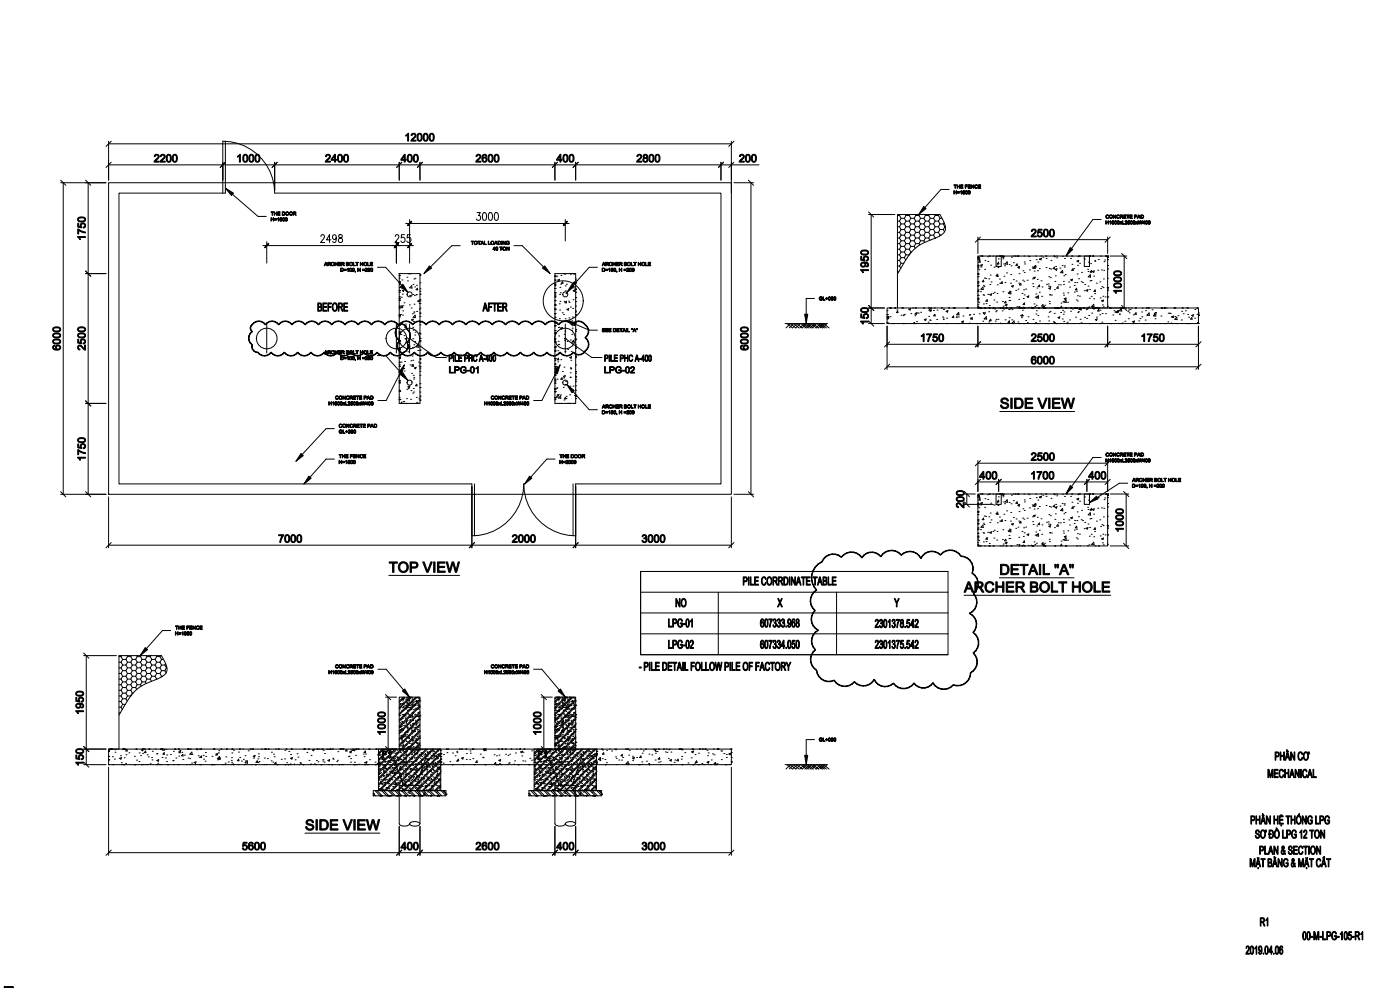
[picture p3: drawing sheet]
<svg xmlns="http://www.w3.org/2000/svg" width="420mm" height="297mm" viewBox="0 0 420 297" stroke-linecap="round" stroke-linejoin="round" font-family="sans-serif">
<g fill="none" stroke="#000" stroke-width=".3">
<path d="M18.2 54.8h13.6M18.2 54l1.5 1.5M19 54.8v93.3M25.7 54l1.5 1.5M26.4 54.8v93.3M32.6 54.8h186.7v93.3h-186.7zM32.6 42.3v11.7M32.6 43.1h186.7M32.6 49.4h195M33.3 42.3l-1.5 1.6M33.3 48.6l-1.5 1.6M66.8 57.9v-15.6a15.6 15.6 0 0 1 15.6 15.6h133.8v87.1h-43.6v19.2"/>
<path d="M67.6 42.3v15.6h-31.9v87.1h105.8v19.2M67.6 48.6l-1.6 1.6M69.7 58.2l7.7 6.7h2.5M82.4 48.6v8.5M83.1 48.6l-1.5 1.6M119.7 48.6v5.4M120.5 48.6l-1.6 1.6M125.9 48.6v5.4M126.7 48.6l-1.5 1.6M166.4 48.6v5.4M167.2 48.6l-1.6 1.6M172.6 48.6v5.4"/>
<path d="M173.4 48.6l-1.6 1.6M216.2 48.6v5.4M217 48.6l-1.6 1.6M219.3 42.3v15.6M220.1 54.8h5.9M220.1 42.3l-1.6 1.6M220.1 48.6l-1.6 1.6M224.4 54l1.6 1.5M225.2 54.8v93.3M284.6 56.8h-2.4l-4.9 5.4M78.8 73.6h45.2M80 72.4v6.4"/>
<path d="M96.2 70.9l.4-.6 .5 .1 .2 .4-.3 .8-.9 1.1h1.3M99.2 71.9h-1.3l.9-1.6v2.4M100.8 71.1l-.2 .6a.63 .63 0 0 1-.9-.7 .63 .63 0 0 1 1.1-.3v.4a1.12 1.12 0 0 1-.7 1.6l-.3-.4M101.6 70.4v.7a.85 .85 0 0 1 1 .5 .85 .85 0 0 1-.3 1.1 .74 .74 0 0 1-.9-.8 .74 .74 0 0 1 1-.7l.1-.1a.49 .49 0 0 0-.2-.8zM118.5 70.9l.4-.6 .5 .1 .2 .4-.3 .8-.9 1.1h1.3M118.9 72.4v6.4M121.3 70.3h-.9l-.1 1a.72 .72 0 0 1 1 .1 .72 .72 0 0 1 0 1 .72 .72 0 0 1-1 0l-.1-.2M121.7 67h49M122.8 65.8v6.4M122.8 72.4v6.4M123.1 70.3h-.9l-.1 1a.72 .72 0 0 1 1 .1 .72 .72 0 0 1 0 1 .72 .72 0 0 1-1 0l-.1-.2M138 73.6h-2.5l-6.4 6.4"/>
<path d="M143.1 63.7h.9l-.5 .9a.69 .69 0 0 1 .6 1 .69 .69 0 0 1-1.2 0M144.9 63.8l.5-.1a1.53 1.53 0 0 1 0 2.3h-.2a1.72 1.72 0 0 1-.3-2.2zM146.7 63.8l.4-.1a1.53 1.53 0 0 1 0 2.3h-.1a1.72 1.72 0 0 1-.3-2.2zM148.5 63.8l.4-.1a1.53 1.53 0 0 1 0 2.3h-.2a1.73 1.73 0 0 1-.2-2.2zM154.1 73.6h2.5l6.4 6.4M169.5 65.8v6.4M260.4 64.3h7.9M260.4 63.5l1.6 1.6M261.2 64.3v32.7M269.1 64.6h.6M269.1 66.3h.6M269.1 68h.6"/>
<path d="M269.1 69.6h.6M269.1 71.3h.6M269.1 73h.6M269.1 74.7h.6M269.1 76.4h.6M269.1 78.1h.6M269.1 79.7h.6M269.7 79.7l.4 .7M269.7 78.1l.5 .8M269.7 76.4l.5 .8M269.7 74.7l.5 .8M269.7 73l.5 .8"/>
<path d="M269.7 71.3l.5 .9M269.7 69.6l.5 .9M269.7 68l.5 .8M269.7 66.3l.5 .8M269.7 64.6l.5 .8M269.9 64.3l-.2 .3M270.2 65.4h1M270.2 67.1h1M270.2 68.8h1M270.2 70.5h1M270.2 72.2h1M270.2 73.8h1"/>
<path d="M270.2 75.5h1M270.2 77.2h1M270.2 78.9h.8M270.2 65.4l-.5 .9M270.2 67.1l-.5 .9M270.2 68.8l-.5 .8M270.2 70.5l-.5 .8M270.2 72.2l-.5 .8M270.2 73.8l-.5 .9M270.2 75.5l-.5 .9M270.2 77.2l-.5 .9M270.2 78.9l-.5 .8"/>
<path d="M271.2 77.2l.4 .7M271.2 75.5l.5 .9M271.2 73.8l.5 .9M271.2 72.2l.5 .8M271.2 70.5l.5 .8M271.2 68.8l.5 .8M271.2 67.1l.5 .9M271.2 65.4l.5 .9M271.5 64.3l.2 .3M271.7 64.6h.9M271.7 66.3h.9M271.7 68h.9"/>
<path d="M271.7 69.6h.9M271.7 71.3h.9M271.7 73h.9M271.7 74.7h.9M271.7 76.4h.9M271.7 64.6l-.5 .8M271.7 66.3l-.5 .8M271.7 68l-.5 .8M271.7 69.6l-.5 .9M271.7 71.3l-.5 .9M271.7 73l-.5 .8M271.7 74.7l-.5 .8"/>
<path d="M271.7 76.4l-.5 .8M272.6 76.4h.1M272.6 74.7l.5 .8M272.6 73l.5 .8M272.6 71.3l.5 .9M272.6 69.6l.5 .9M272.6 68l.5 .8M272.6 66.3l.5 .8M272.6 64.6l.5 .8M272.8 64.3l-.2 .3M273.1 65.4h1M273.1 67.1h1"/>
<path d="M273.1 68.8h1M273.1 70.5h1M273.1 72.2h1M273.1 73.8h1M273.1 75.5h.2M273.1 65.4l-.5 .9M273.1 67.1l-.5 .9M273.1 68.8l-.5 .8M273.1 70.5l-.5 .8M273.1 72.2l-.5 .8M273.1 73.8l-.5 .9M273.1 75.5l-.5 .9"/>
<path d="M274.1 73.8l.3 .6M274.1 72.2l.5 .8M274.1 70.5l.5 .8M274.1 68.8l.5 .8M274.1 67.1l.5 .9M274.1 65.4l.5 .9M274.4 64.3l.2 .3M274.6 64.6h1M274.6 66.3h1M274.6 68h1M274.6 69.6h1M274.6 71.3h1"/>
<path d="M274.6 73h1M274.6 64.6l-.5 .8M274.6 66.3l-.5 .8M274.6 68l-.5 .8M274.6 69.6l-.5 .9M274.6 71.3l-.5 .9M274.6 73l-.5 .8M275.6 73l.2 .4M275.6 71.3l.4 .9M275.6 69.6l.4 .9M275.6 68l.4 .8M275.6 66.3l.4 .8"/>
<path d="M275.6 64.6l.4 .8M275.7 64.3l-.1 .3M276 65.4h1M276 67.1h1M276 68.8h1M276 70.5h1M276 72.2h1M276 65.4l-.4 .9M276 67.1l-.4 .9M276 68.8l-.4 .8M276 70.5l-.4 .8M276 72.2l-.4 .8"/>
<path d="M277 72.2l.3 .4M277 70.5l.5 .8M277 68.8l.5 .8M277 67.1l.5 .9M277 65.4l.5 .9M277.3 64.3l.2 .3M277.5 64.6h1M277.5 66.3h1M277.5 68h1M277.5 69.6h1M277.5 71.3h1M277.5 64.6l-.5 .8"/>
<path d="M277.5 66.3l-.5 .8M277.5 68l-.5 .8M277.5 69.6l-.5 .9M277.5 71.3l-.5 .9M278.5 71.3l.4 .7M278.5 69.6l.5 .9M278.5 68l.5 .8M278.5 66.3l.5 .8M278.5 64.6l.5 .8M278.6 64.3l-.1 .3M279 65.4h.9M279 67.1h.9"/>
<path d="M279 68.8h.9M279 70.5h.9M279 65.4l-.5 .9M279 67.1l-.5 .9M279 68.8l-.5 .8M279 70.5l-.5 .8M279.9 70.5l.5 .8M279.9 68.8l.5 .8M279.9 67.1l.5 .9M279.9 65.4l.5 .9M280.3 64.3l.1 .3M280.4 64.6h1"/>
<path d="M280.4 66.3h1M280.4 68h1M280.4 69.6h1M280.4 71.3h.1M280.4 64.6l-.5 .8M280.4 66.3l-.5 .8M280.4 68l-.5 .8M280.4 69.6l-.5 .9M280.4 71.3v.1M281.4 69.6l.5 .9M281.4 68l.5 .8M281.4 66.3l.5 .8"/>
<path d="M281.4 64.6l.5 .8M281.6 64.3l-.2 .3M281.9 65.4h.6M281.9 67.1h1M281.9 68.8h1M281.9 70.5h.3M281.9 65.4l-.5 .9M281.9 67.1l-.5 .9M281.9 68.8l-.5 .8M281.9 70.5l-.2 .2M282.9 68.8l.3 .7M282.9 67.1l.4 .9"/>
<path d="M283.1 66.7l-.2 .4M283.3 68h.2M283.3 68l-.4 .8M293.2 77.2h.1M293.2 79.8h.1M293.2 77.3h.1M293.2 77h.1M293.2 79.5h.1M293.2 76.7h38.9v15.6h-38.9zM293.2 77.7l.5-.5 .1 .7-.6-.1M293.2 71v5M293.2 71.8h38.9"/>
<path d="M293.8 78.1l.1 .5-.4-.1zM293.9 76.7h.1M294 71l-1.5 1.6M294 79.5l.6-.2-.2 .5zM294.4 76.7h.1M295.4 78.1h.1M296.1 76.9h.1M296.2 78.4h.1M296.6 76.7h.1M297.1 79.5h.1M297.7 76.7h.1M298.7 76.7h1.5v3.1h-1.5z"/>
<path d="M299 79.4h.1M299.3 77.6h.1M299.4 78.6l.1 .5-.5-.1zM299.8 76.7h.1M300.5 76.7h.1M300.6 77l.5-.2-.1 .5zM300.7 77.6h.1M300.9 79.1h.1M301.2 79.7h.1M302 78.5l.1 .7-.7-.1zM302.6 79.3h.1M303.2 79.7h.1"/>
<path d="M303.3 77.1h.1M303.7 76.7h.1M303.9 78.7h.1M304.4 76.7h.1M305 79.1l.1 .5-.5-.1zM305.2 76.7h.1M305.3 76.8h.1M305.4 79.8h.1M307 76.7h.1M307.1 78.5h.1M307.2 79.1h.1M308.3 76.7h.1"/>
<path d="M308.6 76.9h.1M308.8 78.1h.1M310.3 79.8l.1 .7-.7-.1zM310.6 79.6l.1 .5-.5-.1zM310.6 76.7h.1M310.7 77.8h.1M311.2 78.5h.1M311.7 77.7h.1M311.7 77.6l.6-.2-.2 .5zM312.1 76.7h.1M312.7 77.1h.1M313.6 76.7h.1"/>
<path d="M313.7 77.4h.1M315.2 78h.1M316 76.7h.1M316.2 77h.1M316.5 79.9h.1M316.9 76.7h.1M316.9 77.3h.1M318.5 79.6h.1M318.6 76.8h.1M319.2 79.7h.1M319.2 77.5h.1M319.9 76.7h.1"/>
<path d="M321 77.4h.1M321.4 76.7h.1M321.4 79.2h.1M322.9 78.2l.6-.2-.2 .5zM323.1 79.5h.1M323.2 76.9h.1M323.4 76.7h.1M323.7 78.9h.1M323.8 76.7h.1M325.1 76.7h1.6v3.1h-1.6zM325.2 77.6h.1M326.4 78.6h.1"/>
<path d="M326.7 76.7h.1M327 79h.1M327.7 76.7h.1M328.3 78.1h.1M328.3 78.3h.1M329.3 77.8h.1M330 76.7h.1M330.2 65.8h-2.5l-6.4 8.7M331.1 78.4h.1M331.2 77.9h.1M331.5 76.7h.1M331.8 76.9h.1"/>
<path d="M332.1 76.7h.1M332.1 77.8h.1M332.1 77.1h.1M332.1 79.6h.1M332.1 71v5M332.9 71l-1.5 1.6M332.9 76.7h5M336.3 76l1.6 1.5M337.1 76.7v15.6M25.7 82h6.1M25.7 81.2l1.5 1.6M80 97.1v8.7"/>
<path d="M113.2 80.1h2.5l4.8 5.4M118.9 97.1v8.7M119.7 82h.1M119.7 84.5h.1M119.7 87h.1M119.7 89.5h.1M119.7 92.1h.1M119.7 94.6h.1M119.7 97.1h.1M119.7 99.6h.1M119.7 83.4h.1M119.7 86.2h.1"/>
<path d="M119.7 89h.1M119.7 91.8h.1M119.7 97.4h.1M119.7 82.6h.1M119.7 85.1h.1M119.7 87.6h.1M119.7 90h.1M119.7 92.5h.1M119.7 95h.1M119.7 99.9h.1M119.7 89.4h.1M119.7 94.4h.1"/>
<path d="M119.7 99.3h.1M119.7 82h6.2v38.9h-6.2zM119.9 99.4h.1M120 86.1h.1M120 96.8h.1M120.1 94.3h.1M120.2 91.7h.1M120.3 89.1h.1M120.4 86.5h.1M120.5 83.9h.1M120.6 87.1l.6-.2-.2 .4zM120.6 88.1h.1"/>
<path d="M120.6 91.7l.1 .5h-.4zM120.7 94.4h.1M120.8 93.2h.1M120.8 91.6h.1M121.1 90.7h.1M121.6 97.1h.1M121.7 97.6l.1 .5-.4-.1zM121.7 96.3h.1M122 83.1h.1M122.2 84.2h.1M122.4 82h.1M122.6 82h.1"/>
<path d="M122.7 91.4h.1M122.8 97.1v8.7M122.8 88.6h.1M123 82h.1M123.3 92.3h.1M123.4 95.9l.5-.3-.1 .5zM123.5 85.6v.7l-.6-.1zM123.6 94.1h.1M123.8 98.1h.1M123.8 88.3h.1M123.8 85.2h.1M123.9 98.9h.1"/>
<path d="M124 96.3h.1M124.1 93.8h.1M124.1 93.5h.1M124.1 83.6h.1M124.2 91.2h.1M124.3 88.6h.1M124.4 86h.1M124.4 83.4h.1M124.5 99.5h.1M124.5 94.5l.1 .7-.7-.1zM124.8 88.3h.1M124.9 85.5h.1"/>
<path d="M124.9 93.3h.1M125.2 86.4v.5l-.4-.1zM125.3 90.2l.5-.2-.1 .5zM125.7 99.8h.1M125.7 90h.1M125.7 91h.1M125.9 96.4h.1M125.9 82.3h.1M125.9 84.8h.1M125.9 87.3h.1M125.9 89.8h.1M125.9 92.3h.1"/>
<path d="M125.9 94.8h.1M125.9 97.4h.1M125.9 99.9h.1M125.9 82.6h.1M125.9 88.2h.1M125.9 91h.1M125.9 93.8h.1M125.9 96.6h.1M125.9 86.6h.1M125.9 94h.1M125.9 90.2h.1M125.9 92.6v.1"/>
<path d="M166.4 83.9h.1M166.4 86.5h.1M166.4 89h.1M166.4 91.5h.1M166.4 94h.1M166.4 96.5h.1M166.4 99h.1M166.4 82.8h.1M166.4 85.6h.1M166.4 88.4h.1M166.4 91.2h.1M166.4 96.8h.1"/>
<path d="M166.4 99.6h.1M166.4 82.7h.1M166.4 85.2h.1M166.4 87.6h.1M166.4 90.1h.1M166.4 92.6h.1M166.4 95.1h.1M166.4 97.5h.1M166.4 100h.1M166.4 87.8h.1M166.4 92.7h.1M166.4 97.7h.1"/>
<path d="M166.4 82h6.2v38.9h-6.2zM166.5 95.1h.1M166.5 92.8h.1M166.5 83h.1M166.5 96.8h.1M167 82.7h.1M167.2 83.9l.6-.2-.2 .5zM167.4 98.2h.1M167.6 98.1h.1M167.7 91.1h.1M167.7 95.5h.1M167.8 88.2h.1"/>
<path d="M167.8 92.9h.1M167.9 86.1h.1M167.9 90.3h.1M168 87.7h.1M168.1 85.1h.1M168.1 98.3l.5-.2-.1 .5zM168.2 82.6h.1M168.6 93.7h.1M168.7 84.4l.1 .5h-.5zM168.9 82h.1M169 94.2h.1M169.2 82h.1"/>
<path d="M169.2 90.3h.1M169.4 82.1h.1M169.4 99.2h.1M169.5 95.5h.1M169.5 85.7h.1M169.5 97.1v8.7M169.5 87.2h.1M169.7 88h.1M169.8 90.3l.1 .5-.5-.1zM169.8 85.2h.1M170 92.7l.5-.2-.1 .5zM170.5 90.3h.1"/>
<path d="M170.6 95.3h.1M170.6 90.7h.1M170.9 82h.1M170.9 96.1l.1 .5h-.5zM171 92h.1M171.1 82.2h.1M171.4 99h.1M171.5 96.2h.1M171.6 97.6h.1M171.6 98.4h.1M171.6 95h.1M171.7 92.4h.1"/>
<path d="M171.8 84.9h.1M171.8 89.8h.1M171.9 82.1h.1M171.9 87.1l.5-.2-.1 .4zM171.9 87.2h.1M172 84.6h.1M172 86.3h.1M172.1 82.1h.1M172.2 82h.1M172.3 84.5v.7l-.7-.1zM172.5 97.2l4.2 1.7h2.4M172.6 84.2h.1"/>
<path d="M172.6 86.7h.1M172.6 89.2h.1M172.6 91.7h.1M172.6 94.3h.1M172.6 96.8h.1M172.6 99.3h.1M172.6 84.8h.1M172.6 87.6h.1M172.6 90.4h.1M172.6 93.2h.1M172.6 98.8h.1M172.6 89.1h.1"/>
<path d="M172.6 96.6h.1M172.6 83.6h.1M172.6 93.5h.1M179.1 80.1h-2.4l-4.8 5.4M235.4 97h12.7l-1.4 1.3M236 97l1.6 1.3M237 97l1.6 1.3M237 97l-1.3 1.3M238 97l1.6 1.3M238 97l-1.3 1.3M238.9 97l1.7 1.3 1.3-1.3M239 97l-1.3 1.3"/>
<path d="M240 97l-1.3 1.3M240.1 97l1.7 1.3M240.9 97l1.6 1.3M241.2 97l-1.3 1.3M241.6 97l1.7 1.3M242.3 97l1.6 1.3M242.7 97l-1.3 1.3M243.1 97l1.7 1.3M243.3 97l-1.3 1.3M243.5 98.3l1.4-1.3 1.7 1.3M243.8 97l1.7 1.3M244.2 97l-1.3 1.3"/>
<path d="M244.2 89.5h-2.5v4.7M245.6 97l1.6 1.3M246 97l-1.4 1.3M246.2 97l1.6 1.3M246.6 97l-1.3 1.3M247 97l1.6 1.3M247.2 97l-1.3 1.3M260.4 97h4.8M260.4 92.3h4.8M260.4 96.2l1.6 1.5M260.4 91.5l1.6 1.6M266 92.3h93.4v4.7h-93.4z"/>
<path d="M266 93.1h.1M266 95.6h.1M266 94.9h.1M266 94.3h.1M266 96.7h.1M266 95.1h.1M266 95.2l.5-.2-.1 .4zM266 97.7v13M266.3 94.9h.1M266.3 95.4h.1M266.8 92.3h.1M266.9 94.9h.1"/>
<path d="M267 92.3h.1M267.1 92.3h.1M267.5 97h.1M268 97h.1M268.3 92.3h.1M268.9 92.9h.1M269.1 82.1l3.2-5.2 2.1-2.4 2.1-1.5 5.2-2.2 1.4-1.2 .4-.9-.1-1.1-1.6-3.3h-12.7v28M269.1 81.4h.4M269.2 93.2l.1 .5h-.5zM270.2 94.5h.1M270.3 92.3h.1M270.6 92.3h.1"/>
<path d="M270.8 94.6h.1M270.8 97h.1M270.9 94.3h.1M271.2 94.2h.1M271.6 97h.1M272.5 92.7l.6-.2-.2 .4zM273.1 94h.1M273.4 97h.1M273.7 92.3h.1M274 96.7h.1M274.1 97h.1M274.3 94.6h.1"/>
<path d="M274.5 92.3h.1M274.8 93.7v.5h-.4zM274.8 96.4h.1M274.9 93.8h.1M275.3 93.8h.1M276.1 93.6h.1M276.9 92.3h.1M277.2 95.8l.5-.2-.1 .5zM277.4 97h.1M278.3 96.5h.1M278.4 92.3h.1M278.5 94.8h.1"/>
<path d="M278.8 95.9h.1M278.9 93.3h.1M278.9 96h.1M279.1 92.3h.1M279.2 92.3l.1 .8-.7-.1zM279.9 93h.1M280.2 92.3h.1M280.3 94.2l.1 .5-.4-.1zM280.7 97h.1M280.9 95.7h.1M281 92.9h.1M282.3 92.3h.1"/>
<path d="M282.6 95h.1M282.8 95.3h.1M282.9 95.8h.1M282.9 92.7h.1M283.7 93.3l.6-.2-.2 .5zM283.8 95.4h.1M283.9 97h.1M284.5 92.3h.1M285.8 92.3h.1M285.9 94.7l.1 .5-.5-.1zM286.2 92.3h.1M286.8 95.2h.1"/>
<path d="M286.8 94.8h.1M287.2 97h.1M287.4 95h.1M287.5 93.6l.1 .8-.7-.1zM288.3 96.4l.6-.2-.2 .5zM288.7 94.7h.1M289.8 92.3h.1M290 92.3h.1M290.5 97h.1M290.7 96.8h.1M290.7 94.5h.1M290.7 94.3h.1"/>
<path d="M290.9 95.3h.1M291.5 95.2l.1 .5-.5-.1zM291.9 94.2h.1M292.9 97h.1M293.2 82.3h.1M293.2 84.8h.1M293.2 87.3h.1M293.2 89.8h.1M293.2 80.1h.1M293.2 82.9h.1M293.2 85.7h.1M293.2 88.5h.1"/>
<path d="M293.2 91.3h.1M293.2 82h.1M293.2 84.4h.1M293.2 86.9h.1M293.2 89.4h.1M293.2 91.9h.1M293.2 80.6h.1M293.2 85.5h.1M293.2 90.5h.1M293.2 97.7v6.3M293.3 92.3h.1M293.5 90.7h.1"/>
<path d="M293.5 80.8h.1M293.6 94.1h.1M293.8 97h.1M293.9 92.3h.1M294 87.4h.1M294.1 80h.1M294.1 92.4h.1M294.7 96.3h.1M294.7 86l.1 .8-.7-.1zM294.8 88.3h.1M294.8 93.7h.1M294.9 91.1h.1"/>
<path d="M294.9 85.5h.1M294.9 93.9l.5-.2-.1 .5zM294.9 84l.1 .4h-.5zM295 88.5h.1M295.1 85.9h.1M295.1 95.5h.1M295.2 83.3h.1M295.2 92.3h.1M295.3 80.7h.1M295.6 83.5h.1M295.7 91h.1M295.8 94.9l.1 .8-.7-.2z"/>
<path d="M296 89.8l.1 .5h-.5zM296.2 88.2h.1M296.5 93.4h.1M296.5 83.6h.1M296.5 96.5h.1M296.6 92.3h.1M296.6 91.6h.1M296.8 88.3l.5-.2-.1 .4zM296.8 85.2h.1M296.9 82.4h.1M297.1 97h.1M297.1 95.7l.1 .4h-.5z"/>
<path d="M297.2 84.5h.1M297.7 87.9h.1M297.8 92.3h.1M298 89.9h.1M298.1 80.1h.1M298.2 87.6h.1M298.3 92.6h.1M298.4 96.2h.1M298.5 93.4h.1M298.7 82.6l.5-.2-.1 .5zM298.7 95.7h.1M298.8 93.1h.1"/>
<path d="M298.9 90.5h.1M298.9 82.2h.1M299 87.9h.1M299.1 85.4h.1M299.2 82.8h.1M299.2 95.7h.1M299.3 80.2h.1M299.7 83.6h.1M299.8 97h.2M299.8 84.9h.1M299.9 92.3h.1M300.3 97h.1"/>
<path d="M300.5 93.2h.1M300.5 84.4l.1 .5h-.5zM300.6 90.4h.1M300.6 92.3h.1M300.7 87.4h.1M300.8 91.7h.1M301 92.6h.1M301 82.8h.1M301.3 84.7h.1M301.4 95.8h.1M301.4 91.4l.6-.2-.2 .5zM301.6 90.3l.1 .5-.5-.1z"/>
<path d="M301.7 92.3h.1M301.8 81.8h.1M302.3 87.8h.1M302.4 92.8h.1M302.5 90.1h.1M302.6 89.1h.1M302.6 95.2h.1M302.6 87.3h.1M302.7 96.1v.5h-.4zM302.7 92.6h.1M302.8 90h.1M302.9 87.5h.1"/>
<path d="M303 84.9h.1M303.1 87.3v.8l-.7-.1zM303.1 82.3h.1M303.1 92.3h.1M303.3 85.8l.6-.2-.2 .4zM303.4 95.9h.1M303.4 92.8h.1M303.6 97h.1M303.9 83.8h.1M304.1 96.2l.1 .7-.7-.1zM304.6 87h.1M304.7 84.2h.1"/>
<path d="M304.9 91.9h.1M305.2 80.1l.6-.2-.2 .5zM305.2 96.5h.1M305.2 86.7h.1M305.5 89.7h.1M305.5 84.9h.1M305.5 91.9h.1M305.5 92.3h.1M305.6 82h.1M305.7 97h.1M306 92.3h.1M306.1 94.5l.5-.2-.1 .5z"/>
<path d="M306.1 84.9l.1 .5h-.5zM306.3 95.2h.1M306.4 92.3h.1M306.5 87.9h.1M306.6 93h.1M306.6 84h.1M306.7 94.6h.1M306.7 81.1h.1M306.8 92h.1M306.8 89.5h.1M306.9 97h.1M306.9 86.9h.1"/>
<path d="M307 84.3h.1M307.1 92.3h.1M307.1 88.4h.1M307.1 81.7h.1M307.2 90.8v.5l-.4-.1zM307.5 86.6h.1M307.6 96h.1M308 97l.2-.4 .1 .4M308 88.9l.5-.2-.1 .5zM308 84h.1M308.3 94.9h.1M308.4 92.1h.1"/>
<path d="M308.7 80.9h.1M309.1 92.1h.1M309.4 92.3h.1M309.5 80h.1M309.6 83.6h.1M309.7 85h.1M309.7 92.3h.1M309.8 95.7h.1M309.8 85.9h.1M309.9 83.3l.5-.3-.2 .5zM310.1 91.1h.1M310.1 81.2h.1"/>
<path d="M310.2 97h.1M310.3 91.9h.1M310.4 89.1h.1M310.6 96.7h.1M310.6 88.1h.1M310.7 94.1h.1M310.7 93.1h.1M310.7 91.5h.1M310.8 88.9h.1M310.9 86.3h.1M311 83.7h.1M311.1 97h.1"/>
<path d="M311.1 81.1h.1M311.2 94.6h.1M311.4 88.6v.8l-.7-.1zM311.4 92.3h.1M311.6 80.5h.1M311.6 87.6h.1M311.7 85.4v.5h-.4zM311.7 96.2h.1M312.2 84.2h.1M312.4 88.8h.1M312.5 86h.1M312.6 92l.6-.2-.2 .5z"/>
<path d="M312.7 91.3l.1 .5-.4-.1zM313 92.3h.1M313.3 91.5h.1M313.3 92.3h.1M313.5 97h.1M313.7 80.2h.1M313.8 85.2h.1M314.2 97h.1M314.3 95h.1M314.3 85.1h.1M314.4 85.7h.1M314.5 96.2h.1"/>
<path d="M314.5 82.9h.1M314.5 86.4l.5-.2-.1 .4zM314.6 93.6h.1M314.6 90.3h.1M314.6 80.5h.1M314.7 91h.1M314.8 88.4h.1M314.8 88.3h.1M314.9 85.8h.1M314.9 93.3h.1M315 83.2h.1M315.1 80.6h.1"/>
<path d="M315.3 88.4h.1M315.9 96.4h.1M316 96.7h.1M316.1 93.9h.1M316.2 80.1l.1 .4h-.5zM316.2 96.7h.1M316.2 86.8h.1M316.3 92.3h.1M316.3 84.3h.1M316.4 80.7l.5-.2-.1 .5zM316.4 82.7h.1M316.5 97h.1"/>
<path d="M316.7 97h.1M316.8 92.3h.1M317.2 92.3h.1M317.2 85.9l.1 .5h-.4zM317.3 95.2l.5-.2-.2 .4zM317.3 85.3h.1M317.4 92.4h.1M317.8 80.4h.1M318 85.4h.1M318.1 93.7h.1M318.2 90.8h.1M318.3 91.8l.1 .4h-.5z"/>
<path d="M318.5 95.6h.1M318.6 93h.1M318.6 81l.1 .8-.7-.1zM318.7 90.4h.1M318.8 87.8h.1M318.8 94.2h.1M318.9 84.3h.1M318.9 85.2h.1M318.9 88.5h.1M319 96.3h.1M319 82.6h.1M319 93.5h.1"/>
<path d="M319.1 80.1h.1M319.1 89.5l.6-.2-.2 .5zM319.2 89.5h.1M319.4 82.3h.1M319.5 92.3h.1M319.7 89.9v.7l-.6-.1zM320 96.6h.1M320 97h.1M320.1 90.6h.1M320.2 87.8h.1M320.5 84.5h.1M320.7 95.9h.1"/>
<path d="M320.7 86h.1M321 93.3h.1M321 83.9l.6-.2-.2 .4zM321.1 92.3h.1M321.6 92.6h.1M321.7 80.5l.1 .5h-.4zM321.9 97h.1M322 80.5h.1M322.1 85.6h.1M322.2 87.5h.1M322.2 92.3h.1M322.3 84.7h.1"/>
<path d="M322.5 95h.1M322.6 92.5h.1M322.7 89.9h.1M322.8 87.3h.1M322.8 86.4l.1 .5-.5-.1zM322.8 92.3h.1M322.9 84.7h.1M323 82.1h.1M323.1 90.2h.1M323.1 88.6h.1M323.2 93.7h.1M323.3 97h.1"/>
<path d="M323.4 93.4h.1M323.4 83.5h.1M323.7 88.8h.1M323.8 92.7l.5-.3-.1 .5zM323.9 95.7h.1M323.9 92.2l.1 .5h-.5zM323.9 92.2v.1M324.2 96.7h.1M324.2 84.4h.1M324.3 81.6h.1M324.6 84.7h.1M324.9 92.3h.1"/>
<path d="M325.1 87.1h.1M325.2 95.1h.1M325.3 85.2h.1M325.7 87l.5-.2-.1 .5zM325.7 92.8h.1M325.8 95.4h.1M325.9 92.6h.1M326.1 92.3h.1M326.1 80.7h.1M326.3 81.4h.1M326.3 85.7h.1M326.5 94.6h.1"/>
<path d="M326.5 92h.1M326.6 97h.1M326.6 89.4h.1M326.7 86.8h.1M326.8 84.2h.1M326.9 81.6h.1M326.9 82.3l.1 .8-.7-.1zM327.2 84.1h.1M327.2 88.8h.1M327.3 97h.1M327.3 81l.1 .5h-.5zM327.4 93.8h.1"/>
<path d="M327.6 92.3h.1M327.6 81.4l.5-.2-.1 .4zM327.9 92.4h.1M327.9 92.6h.1M327.9 82.8h.1M328 91.2v.7l-.6-.1zM328 89.5h.1M328.2 88h.1M328.3 96.9h.1M328.4 92.3h.1M328.4 86.9l.1 .5-.5-.1zM328.4 95.8l.6-.2-.2 .4z"/>
<path d="M328.8 95h.1M328.8 84.9h.1M328.8 92.3h.1M329.2 81h.1M329.4 92.3h.1M329.5 92.7l.1 .5h-.5zM329.8 94.3h.1M329.8 84.5h.1M329.9 97h.1M329.9 93h.1M329.9 89.3h.1M330 86.5h.1"/>
<path d="M330.3 80.9h.1M330.3 90.1l.6-.2-.2 .5zM330.4 96.6h.1M330.4 85.9h.1M330.5 94h.1M330.6 91.4h.1M330.7 88.8h.1M330.8 86.2h.1M330.8 92h.1M330.9 83.6h.1M331 81h.1M331.4 89h.1"/>
<path d="M331.5 94h.1M332 86.2h.1M332.1 83.4h.1M332.1 80.6h.1M332.1 86.2h.1M332.1 89h.1M332.1 91.8h.1M332.1 87h.1M332.1 86.6h.1M332.1 97.7v6.3M332.3 97h.1M332.7 97h.1"/>
<path d="M332.7 92.3h.1M332.9 92.3h5M333 92.3h.1M333.1 97h.1M333.7 94.4h.1M334 93.1h.1M334.3 93.5h.1M334.4 96h.1M334.5 93.4h.1M335 93.3l.5-.2-.1 .4zM335.1 93.2l.1 .5h-.5zM335.4 97h.1"/>
<path d="M335.6 94.1h.1M335.7 94.2h.1M336 92.3h.1M336.1 97h.1M336.3 92.5l.1 .7-.7-.1zM336.3 91.5l1.6 1.6M336.4 97h.1M336.5 96.8h.1M336.6 92.3h.1M337.3 96.3h.1M338.2 93.3h.1M338.3 95.5h.1"/>
<path d="M338.3 92.3h.1M338.4 92.9h.1M338.6 93.7h.1M338.9 92.8h.1M339.2 92.3h.1M339.6 96.4l.6-.2-.2 .5zM339.7 97h.1M339.8 94.4h.1M340 97h.1M340.5 92.3h.1M340.6 93.7l.1 .5h-.4zM341.5 96.2h.1"/>
<path d="M341.8 95.5h.1M342.3 93.5h.1M342.4 94.9h.1M342.5 92.3h.1M343 97h.1M343.4 95.9h.1M343.5 93.1h.1M343.7 92.3h.1M343.9 97h.1M344 94.5h.1M344.3 92.3h.1M344.6 93.8l.1 .7-.7-.1z"/>
<path d="M345.4 92.8h.1M346.2 93.9l.5-.2-.2 .5zM346.2 94.2l.1 .5-.5-.1zM346.3 97h.1M346.3 95.5h.1M346.4 94.4h.1M346.4 94.7h.1M346.5 93.7h.1M347.8 97h.1M348.1 94.7h.1M348.2 92.3h.1M348.4 92.5h.1"/>
<path d="M349.1 92.3h.1M349.6 97h.1M349.6 92.3h.1M350.2 96.5h.1M350.3 93.9h.1M350.6 93.8h.1M350.9 93.9h.1M351 97h.3M351.3 94.9h.1M351.7 97h.1M351.8 94.7l.1 .5-.5-.1zM352.1 92.3h.1"/>
<path d="M352.3 94.9h.1M352.4 92.3h.1M352.8 97h.1M352.9 95.1l.1 .7-.7-.1zM353.2 94.6h.1M354.2 95.9h.1M354.3 93.3h.1M354.5 92.3h.1M354.8 94h.1M355.4 93.2h.1M355.5 97h.1M356 92.3h.1"/>
<path d="M356.1 97h.1M356.2 94.2h.1M356.4 95.1h.1M356.7 97h.1M357.3 94.5l.6-.2-.2 .5zM357.4 95.2l.1 .5-.5-.1zM358.2 95.3h.1M358.3 92.8h.1M358.9 92.3h.1M358.9 94.2h.1M359 96.7h.1M359.4 94.5h.1"/>
<path d="M359.4 93.8h.1M359.4 96.9h.1M359.4 97.7v13M113.2 106.6h2.5l4.8 5.4M119.7 102.1h.1M119.7 104.7h.1M119.7 107.2h.1M119.7 109.7h.1M119.7 112.2h.1M119.7 114.7h.1M119.7 117.2h.1M119.7 119.8h.1"/>
<path d="M119.7 100.2h.1M119.7 103h.1M119.7 105.8h.1M119.7 108.6h.1M119.7 111.4h.1M119.7 114.2h.1M119.7 117h.1M119.7 102.4h.1M119.7 104.8h.1M119.7 107.3h.1M119.7 109.8h.1M119.7 119.7h.1"/>
<path d="M119.7 104.2h.1M119.7 109.2h.1M119.7 114.1h.1M119.7 119.1h.1M119.7 107.1l.4-.2-.1 .5-.3-.2M119.8 104.6h.1M119.8 112.3h.1M119.9 102h.1M119.9 117.3h.1M119.9 119.7h.1M120 111.8l-4.2 8.2h-2.5M120.2 100.2h.1"/>
<path d="M120.3 108.5h.1M120.4 105.7h.1M121.1 110.4h.1M121.1 100.6h.1M121.2 111.2h.1M121.3 108.3h.1M121.5 101.5l.5-.2-.1 .5zM121.9 101.3h.1M121.9 119.5h.1M122 116.7h.1M122.3 105.4h.1M122.3 115.9l.6-.2-.2 .5z"/>
<path d="M122.4 116.4h.1M122.4 102.6h.1M122.8 103.4l.1 .5h-.5zM122.8 104.4h.1M122.8 101.4l8 5.7h3M122.9 109.4h.1M123.1 119.7h.1M123.2 117.1h.1M123.2 108.1h.1M123.3 114.5h.1M123.4 111.9h.1M123.5 109.3h.1"/>
<path d="M123.6 106.7h.1M123.7 104.1h.1M123.7 117.8h.1M123.8 108h.1M123.8 101.5h.1M123.9 109.3l.1 .5-.5-.1zM123.9 112.5h.1M123.9 116.4h.1M124 113.6h.1M124 117.5h.1M124.1 113.2h.1M124.1 103.3h.1"/>
<path d="M124.2 110.3l.6-.2-.2 .4zM124.4 102.4h.1M124.4 100.4h.1M124.8 119.1h.1M125 115.2l.1 .4h-.5zM125.3 105h.1M125.5 108.5h.1M125.5 103.3l.1 .8-.7-.1zM125.6 119.5h.1M125.6 109.7h.1M125.9 102.4h.1M125.9 104.9h.1"/>
<path d="M125.9 107.4h.1M125.9 109.9h.1M125.9 112.5h.1M125.9 115h.1M125.9 117.5h.1M125.9 102.2h.1M125.9 107.7h.1M125.9 110.5h.1M125.9 116.1h.1M125.9 118.9h.1M125.9 101.4h.1M125.9 103.9h.1"/>
<path d="M125.9 108.8h.1M125.9 111.3h.1M125.9 118.7h.1M125.9 100.1h.1M125.9 119.8h.1M166.4 101.6h.1M166.4 104.1h.1M166.4 106.6h.1M166.4 109.1h.1M166.4 111.6h.1M166.4 114.1h.1M166.4 116.7h.1"/>
<path d="M166.4 119.2h.1M166.4 102.4h.1M166.4 105.2h.1M166.4 108h.1M166.4 110.8h.1M166.4 113.6h.1M166.4 116.4h.1M166.4 102.5h.1M166.4 104.9h.1M166.4 107.4h.1M166.4 109.9h.1M166.4 112.4h.1"/>
<path d="M166.4 114.8h.1M166.4 117.3h.1M166.4 119.8h.1M166.4 102.6h.1M166.4 107.5h.1M166.4 112.5h.1M166.4 117.4h.1M166.4 101.6v.4M166.4 103.9l.4-.1-.2 .4-.2-.1M166.5 102.7h.1M166.7 111.8l-4.2 8.2h-2.5M166.8 119.2h.1"/>
<path d="M166.9 118.8h.1M166.9 116.3h.1M167 116.2h.1M167 110.3h.1M167 109.8l.1 .7-.7-.1zM167.1 113.6h.1M167.1 118.4l.5-.2-.1 .5zM167.1 111.1h.1M167.2 108.5h.1M167.3 105.1h.1M167.3 105.9h.1M167.4 102.3h.1"/>
<path d="M167.4 103.3h.1M167.5 107.4v.4h-.4zM167.5 100.7h.1M167.5 103.2h.1M168.1 118.6l.1 .8-.7-.1zM168.1 118.4h.1M168.2 107.8h.1M168.5 106.3h.1M168.5 113.2l.1 .5h-.4zM168.6 111.3h.1M168.9 116.1h.1M169 112.8l.5-.2-.2 .4z"/>
<path d="M169 113.3h.1M169.1 119.9h.1M169.1 110h.1M169.1 100.2h.1M169.3 102h.1M169.4 115.2h.1M169.4 105.4h.1M169.5 101.4l8 5.7h3M169.6 114.4h.1M169.6 119.1l.1 .4h-.5zM169.7 119.4h.1M169.8 118.8h.1"/>
<path d="M170.1 102.3h.1M170.2 104.7h.1M170.8 118.3h.1M170.9 107.1l.5-.2-.2 .5zM170.9 115.7h.1M170.9 113h.1M171 111.7h.1M171 113.1h.1M171 101.9h.1M171 110.2h.1M171.1 110.5h.1M171.2 110.4h.1"/>
<path d="M171.2 108h.1M171.3 105.4h.1M171.4 102.8h.1M171.5 100.2h.1M171.7 103.4h.1M171.8 115.7h.1M171.9 117.4l4.8 5.4h2.4M172 102v.5l-.4-.1zM172.2 118.5h.1M172.3 101.6h.1M172.6 101.8h.1M172.6 104.3h.1"/>
<path d="M172.6 106.9h.1M172.6 109.4h.1M172.6 111.9h.1M172.6 114.4h.1M172.6 116.9h.1M172.6 119.4h.1M172.6 101.6h.1M172.6 104.4h.1M172.6 107.2h.1M172.6 112.8h.1M172.6 115.6h.1M172.6 118.4h.1"/>
<path d="M172.6 104h.1M172.6 106.4h.1M172.6 111.4h.1M172.6 113.8h.1M172.6 118.8h.1M172.6 103.4h.1M172.6 113.2h.1M266 109.9h93.4M266 103.2h93.4M266.8 109.1l-1.6 1.6M266.8 102.4l-1.6 1.6M294 102.4l-1.5 1.6"/>
<path d="M332.9 102.4l-1.5 1.6M360.1 109.1l-1.5 1.6M360.1 102.4l-1.5 1.6M25.7 120.9h6.1M25.7 120.1l1.5 1.6M100.3 137.6h-2.5l-4.8 5.4M100.3 128.5h-2.5l-7.2 7.7M120.1 120.9l.4-.4v.4M120.9 120.4h.1M121.1 120.3h.1M121.5 120.9h.1M121.7 120.9h.1"/>
<path d="M124.8 120.9h.1M125 120.6h.1M125.9 120h.1M166.4 137.6h-2.4l-4.9 5.4M167.4 120.9h.1M168.2 120.9h.1M170.2 120.9h.1M170.7 120.9h.1M172.1 120.9h.1M293.2 138v9.3M293.2 138.8h38.9M294 138l-1.5 1.6"/>
<path d="M299.8 123.3h22.5M330.2 137.1h-2.5l-6.4 8.7M332.1 138v9.3M332.9 138l-1.5 1.6M18.2 148.1h13.6M18.2 147.4l1.5 1.5M25.7 147.4l1.5 1.5M32.6 148.9v15.3M142.3 145v15.6M171.8 145v15.6M219.3 148.9v15.3M220.1 148.1h5.9"/>
<path d="M224.4 147.4l1.6 1.5M289.1 148h3.4M289.1 151.2h8.8M289.1 147.3l1.6 1.5M289.1 150.4l1.6 1.5M289.9 148v3.2M293.2 148.6h.1M293.2 151.1h.1M293.2 153.6h.1M293.2 156.1h.1M293.2 158.6h.1M293.2 151.4h.1"/>
<path d="M293.2 154.2h.1M293.2 157h.1M293.2 159.8h.1M293.2 148.4h.1M293.2 150.8h.1M293.2 153.3h.1M293.2 155.8h.1M293.2 158.2h.1M293.2 151.9h.1M293.2 156.8h.1M293.2 148h38.9v15.6h-38.9zM293.2 149l.5-.5 .1 .7-.6-.1"/>
<path d="M293.2 144.4h38.9M293.5 152.2h.1M293.8 149.4l.1 .5h-.4zM293.9 148h.1M294 158.7h.1M294 143.7l-1.5 1.5M294 150.8l.6-.2-.2 .5zM294.1 151.3h.1M294.4 148h.1M294.7 157.4l.1 .7-.7-.1zM294.8 159.6h.1M294.9 156.8h.1"/>
<path d="M294.9 155.3l.1 .5-.5-.1zM295 159.8h.1M295.1 157.2h.1M295.2 154.6h.1M295.3 152h.1M295.4 149.4h.1M295.6 154.8h.1M296.1 148.3h.1M296.2 159.5h.1M296.2 149.7h.1M296.5 154.9h.1M296.6 148h.1"/>
<path d="M296.8 159.6l.5-.2-.1 .4zM296.8 156.6h.1M296.9 153.7h.1M297.1 150.8h.1M297.2 155.8h.1M297.7 148h.1M297.7 159.2h.1M298.1 151.4h.1M298.2 158.9h.1M298.7 153.9l.5-.2-.1 .5zM298.7 148h1.5v3.2h-1.5zM298.9 153.5h.1"/>
<path d="M299 159.3h.1M299 150.7h.1M299.1 156.7h.1M299.2 154.1h.1M299.3 151.5h.1M299.3 148.9h.1M299.4 149.9l.1 .5-.5-.1zM299.5 143.7v3.6M299.7 154.9h.1M299.8 156.2h.1M299.8 148h.1M300.2 143.7l-1.5 1.5"/>
<path d="M300.5 148h.1M300.5 155.8l.1 .4h-.5zM300.6 148.3l.5-.2-.1 .5zM300.7 158.7h.1M300.7 148.9h.1M300.9 150.4h.1M301 154.1h.1M301.2 151h.1M301.3 156h.1M301.8 153.1h.1M302 149.8l.1 .7-.7-.1zM302.3 159.1h.1"/>
<path d="M302.6 150.6h.1M302.6 158.6h.1M302.9 158.8h.1M303 156.2h.1M303.1 158.6v.8l-.7-.1zM303.1 153.6h.1M303.2 151h.1M303.3 148.4h.1M303.3 157.1l.6-.2-.2 .4zM303.7 148h.1M303.9 155.1h.1M303.9 150h.1"/>
<path d="M304.4 148h.1M304.4 148.1h.1M304.6 158.3h.1M304.7 155.5h.1M305 150.4l.1 .5-.5-.1zM305.2 148h.1M305.2 151.4l.6-.2-.2 .5zM305.2 158h.1M305.3 148.1h.1M305.4 151.1h.1M305.5 156.2h.1M305.6 153.3h.1"/>
<path d="M306.1 156.2l.1 .5h-.5zM306.5 159.2h.1M306.6 155.3h.1M306.7 152.5h.1M306.9 158.2h.1M307 148h.1M307 155.6h.1M307.1 159.7h.1M307.1 153h.1M307.1 149.8h.1M307.2 150.4h.1M307.5 157.9h.1"/>
<path d="M308 155.3h.1M308.3 148h.1M308.6 148.2h.1M308.7 152.2h.1M308.8 149.4h.1M309.5 151.3h.1M309.6 154.9h.1M309.7 156.3h.1M309.8 157.2h.1M309.9 154.6l.5-.2-.2 .4zM310.1 152.5h.1M310.3 151.1l.1 .7-.7-.1z"/>
<path d="M310.6 150.9l.1 .5-.5-.1zM310.6 148h.1M310.6 159.4h.1M310.7 149.1h.1M310.9 157.6h.1M311 155h.1M311.1 152.4h.1M311.2 149.9h.1M311.4 159.9v.8l-.7-.1zM311.6 151.8h.1M311.6 158.9h.1M311.7 156.7v.5h-.4z"/>
<path d="M311.7 149h.1M311.7 148.9l.6-.2-.2 .5zM312.1 148h.1M312.2 155.5h.1M312.5 157.3h.1M312.7 148.4h.1M313.6 148h.1M313.7 148.7h.1M313.7 151.5h.1M313.8 156.5h.1M314.3 156.4h.1M314.4 157h.1"/>
<path d="M314.5 154.2h.1M314.5 157.7l.5-.2-.1 .5zM314.6 151.8h.1M314.8 159.7h.1M314.8 159.6h.1M314.9 157.1h.1M315 154.5h.1M315.1 152h.1M315.2 149.4h.1M315.3 159.7h.1M316 148h.1M316.2 151.4l.1 .5-.5-.1z"/>
<path d="M316.2 158.1h.1M316.2 148.3h.1M316.3 155.6h.1M316.4 152.1l.5-.3-.1 .5zM316.4 154h.1M316.5 151.2h.1M316.9 148h.1M316.9 148.6h.1M317.2 157.2l.1 .5h-.4zM317.3 156.7h.1M317.8 151.7h.1M318 156.7h.1"/>
<path d="M318.5 150.9h.1M318.6 148.1h.1M318.6 152.4l.1 .7-.7-.1zM318.8 159.1h.1M318.9 155.6h.1M318.9 156.5h.1M318.9 159.8h.1M319 154h.1M319.1 151.4h.1M319.2 151h.1M319.2 148.8h.1M319.4 153.6h.1"/>
<path d="M319.9 148h.1M320.2 159.1h.1M320.5 155.8h.1M320.7 157.3h.1M321 148.8h.1M321 155.2l.6-.2-.2 .5zM321.4 148h.1M321.4 150.5h.1M321.7 151.9l.1 .4h-.4zM322 151.8h.1M322.1 156.9h.1M322.2 158.8h.1"/>
<path d="M322.3 156h.1M322.8 158.6h.1M322.8 157.7l.1 .5h-.5zM322.9 156h.1M322.9 149.5l.6-.2-.2 .5zM323 153.4h.1M323.1 159.9h.1M323.1 150.8h.1M323.2 148.2h.1M323.4 154.9h.1M323.4 148h.1M323.7 150.2h.1"/>
<path d="M323.8 148h.1M324.2 155.8h.1M324.3 152.9h.1M324.6 156h.1M325.1 158.4h.1M325.1 148h1.6v3.2h-1.6zM325.2 148.9h.1M325.3 156.6h.1M325.7 158.3l.5-.2-.1 .5zM325.9 143.7v3.6M326.1 152h.1M326.3 152.7h.1"/>
<path d="M326.3 157h.1M326.4 149.9h.1M326.7 143.7l-1.6 1.5M326.7 148h.1M326.7 158.1h.1M326.8 155.5h.1M326.9 152.9h.1M326.9 153.6l-.6 .7 .7 .1-.1-.8M327 150.3h.1M327.2 155.4h.1M327.3 152.3l.1 .5h-.5zM327.6 152.7l.5-.2-.1 .4z"/>
<path d="M327.7 148h.1M327.9 154.1h.1M328.2 159.3h.1M328.3 149.4h.1M328.3 149.6h.1M328.4 158.2l.1 .5-.5-.1zM328.8 156.2h.1M329.2 152.3h.1M329.3 149.1h.1M329.8 155.8h.1M330 148h.1M330 157.8h.1"/>
<path d="M330.3 152.2h.1M330.4 157.2h.1M330.8 157.5h.1M330.9 154.9h.1M331 152.3h.1M331.1 149.7h.1M331.2 149.2h.1M331.5 148h.1M331.8 148.2h.1M332 157.5h.1M332.1 154.7h.1M332.1 148h.1"/>
<path d="M332.1 149.1h.1M332.1 151.9h.1M332.1 157.5h.1M332.1 148.4h.1M332.1 150.9h.1M332.1 158.3h.1M332.1 148.1h.1M332.1 157.9h.1M332.9 143.7l-1.5 1.5M332.9 148h5.6M336.9 147.3l1.6 1.5M337.7 148v15.6"/>
<path d="M338.1 144.8h-2.4l-6.7 4.3M32.6 163.4h186.7M33.3 162.6l-1.5 1.6M116.6 172.4h21.2M141.5 160.6a15.6 15.6 0 0 0 15.6-15.6 15.6 15.6 0 0 0 15.5 15.6M142.3 162.6l-1.6 1.6M173.4 162.6l-1.6 1.6M192.1 171.3h92.2v24.9h-92.2zM192.1 171.3v24.9h92.2M192.1 177.5h92.2M192.1 171.3h92.2M215.4 177.5v18.7"/>
<path d="M220.1 162.6l-1.6 1.6M250.9 177.5v18.7M289.1 178.4h43.9M293.2 161.1h.1M293.2 162.6h.1M293.2 160.7h.1M293.2 163.2h.1M293.2 161.8h.1M293.3 163.6h.1M293.5 162h.1M293.9 163.6h.1M294.9 162.4h.1"/>
<path d="M295.2 163.6h.1M295.7 162.3h.1M296 161.1l.1 .5h-.5zM296.6 163.6h.1M296.6 162.9h.1M297.8 163.6h.1M298 161.2h.1M298.9 161.8h.1M299.7 173.2h22.4M299.9 163.6h.1M300.6 161.7h.1M300.6 163.6h.1"/>
<path d="M300.8 163h.1M301.4 162.7l.6-.2-.2 .5zM301.6 161.6l.1 .5h-.5zM301.7 163.6h.1M302.5 161.4h.1M302.6 160.5h.1M302.8 161.3h.1M303.1 163.6h.1M304.9 163.2h.1M305.5 161h.1M305.5 163.2h.1M305.5 163.6h.1"/>
<path d="M306.4 163.6h.1M306.8 163.4h.1M306.8 160.8h.1M307.1 163.6h.1M307.2 162.1v.5l-.4-.1zM308 160.2l.5-.2-.1 .5zM308.4 163.4h.1M309.1 163.4h.1M309.4 163.6h.1M309.7 163.6h.1M310.1 162.4h.1M310.3 163.2h.1"/>
<path d="M310.4 160.4h.1M310.7 162.8h.1M310.8 160.2h.1M312.4 160.1h.1M312.6 163.3l.6-.2-.2 .5zM312.7 162.6l.1 .5-.4-.1zM313 163.6h.1M313.3 162.8h.1M313.3 163.6h.1M314.6 161.6h.1M314.7 162.3h.1M316.3 163.6h.1"/>
<path d="M318.2 162.2h.1M318.3 163.1l.1 .5-.5-.1zM318.7 161.7h.1M319.1 160.8l.6-.2-.2 .5zM319.2 160.8h.1M319.5 163.6h.1M319.7 161.2v.8l-.6-.1zM320.1 161.9h.1M322.7 161.2h.1M322.8 163.6h.1M323.1 161.5h.1M323.7 160.1h.1"/>
<path d="M323.9 163.6h.1M326.1 163.6h.1M326.5 163.3h.1M326.6 160.7h.1M327.2 160.1h.1M328 162.5v.7l-.6-.1zM328 160.9h.1M328.4 163.6h.1M329.4 163.6h.1M329.9 160.6h.1M330.3 161.5l.6-.3-.2 .5zM330.6 162.7h.1"/>
<path d="M330.7 160.1h.1M330.8 163.3h.1M331.4 160.3h.1M332.1 160.3h.1M332.1 163.1h.1M332.9 163.6h5.6M336.9 162.8l1.6 1.6M25.1 196.5h9.8M25.1 195.7l1.5 1.6M25.9 196.5v32.7M35.7 196.8h.6M35.7 198.5h.6"/>
<path d="M36.3 198.5l.5 .8M36.3 196.8l.5 .8M36.5 196.5l-.2 .3M36.8 197.6h.9M36.8 199.3h.9M36.8 197.6l-.5 .9M36.8 199.3l-.5 .8M37.7 199.3l.5 .8M37.7 197.6l.5 .9M38.1 196.5l.1 .3M38.2 196.8h1M38.2 198.5h1"/>
<path d="M38.2 196.8l-.5 .8M38.2 198.5l-.5 .8M39.2 198.5l.5 .8M39.2 196.8l.5 .8M39.4 196.5l-.2 .3M39.7 197.6h1M39.7 199.3h1M39.7 197.6l-.5 .9M39.7 199.3l-.5 .8M40.7 199.3l.5 .8M40.7 197.6l.5 .9M41 196.5l.2 .3"/>
<path d="M41.2 196.8h.9M41.2 198.5h.9M41.2 196.8l-.5 .8M41.2 198.5l-.5 .8M42.1 198.5l.5 .8M42.1 196.8l.5 .8M42.3 196.5l-.2 .3M42.6 197.6h1M42.6 199.3h1M42.6 197.6l-.5 .9M42.6 199.3l-.5 .8M43.6 199.3l.5 .8"/>
<path d="M43.6 197.6l.5 .9M43.9 196.5l.2 .3M44.1 196.8h.9M44.1 198.5h.9M44.1 196.8l-.5 .8M44.1 198.5l-.5 .8M45 198.5l.5 .8M45 196.8l.5 .8M45.2 196.5l-.2 .3M45.5 197.6h1M45.5 199.3h1M45.5 197.6l-.5 .9"/>
<path d="M45.5 199.3l-.5 .8M46.5 199.3l.5 .8M46.5 197.6l.5 .9M46.8 196.5l.2 .3M47 196.8h1M47 198.5h1M47 196.8l-.5 .8M47 198.5l-.5 .8M48 198.5l.4 .8M48 196.8l.4 .8M48.1 196.5l-.1 .3M48.4 197.6h.6"/>
<path d="M48.4 199.3h1M48.4 197.6l-.4 .9M48.4 199.3l-.4 .8M49.4 199.3l.5 .8M49.7 198.9l-.3 .4M51.2 189h-2.5l-4.8 5.4M192.1 183.7h92.2M192.1 190h92.2M35.7 214.3l3.1-5.2 2.1-2.4 2.1-1.5 5.3-2.3 1.4-1.1 .4-.8-.1-1.2-1.6-3.3h-12.7v28l-3.1 .1M35.7 200.1h.6M35.7 201.8h.6M35.7 203.5h.6"/>
<path d="M35.7 205.2h.6M35.7 206.9h.6M35.7 208.6h.6M35.7 210.2h.6M35.7 211.9h.6M35.7 213.6h.4M36.3 211.9l.4 .7M36.3 210.2l.5 .9M36.3 208.6l.5 .8M36.3 206.9l.5 .8M36.3 205.2l.5 .8M36.3 203.5l.5 .9"/>
<path d="M36.3 201.8l.5 .9M36.3 200.1l.5 .9M36.8 201h.9M36.8 202.7h.9M36.8 204.4h.9M36.8 206h.9M36.8 207.7h.9M36.8 209.4h.9M36.8 211.1h.8M36.8 201l-.5 .8M36.8 202.7l-.5 .8M36.8 204.4l-.5 .8"/>
<path d="M36.8 206l-.5 .9M36.8 207.7l-.5 .9M36.8 209.4l-.5 .8M36.8 211.1l-.5 .8M37.7 209.4l.5 .7M37.7 207.7l.5 .9M37.7 206l.5 .9M37.7 204.4l.5 .8M37.7 202.7l.5 .8M37.7 201l.5 .8M38.2 200.1h1M38.2 201.8h1"/>
<path d="M38.2 203.5h1M38.2 205.2h1M38.2 206.9h1M38.2 208.6h1M38.2 200.1l-.5 .9M38.2 201.8l-.5 .9M38.2 203.5l-.5 .9M38.2 205.2l-.5 .8M38.2 206.9l-.5 .8M38.2 208.6l-.5 .8M39.2 208.6h.1M39.2 206.9l.5 .8"/>
<path d="M39.2 205.2l.5 .8M39.2 203.5l.5 .9M39.2 201.8l.5 .9M39.2 200.1l.5 .9M39.7 201h1M39.7 202.7h1M39.7 204.4h1M39.7 206h1M39.7 207.7h.2M39.7 201l-.5 .8M39.7 202.7l-.5 .8M39.7 204.4l-.5 .8"/>
<path d="M39.7 206l-.5 .9M39.7 207.7l-.5 .9M40.7 206l.3 .6M40.7 204.4l.5 .8M40.7 202.7l.5 .8M40.7 201l.5 .8M41.2 200.1h.9M41.2 201.8h.9M41.2 203.5h.9M41.2 205.2h.9M41.2 200.1l-.5 .9M41.2 201.8l-.5 .9"/>
<path d="M41.2 203.5l-.5 .9M41.2 205.2l-.5 .8M42.1 205.2l.3 .4M42.1 203.5l.5 .9M42.1 201.8l.5 .9M42.1 200.1l.5 .9M42.6 201h1M42.6 202.7h1M42.6 204.4h1M42.6 201l-.5 .8M42.6 202.7l-.5 .8M42.6 204.4l-.5 .8"/>
<path d="M43.6 204.4l.3 .4M43.6 202.7l.5 .8M43.6 201l.5 .8M44.1 200.1h.9M44.1 201.8h.9M44.1 203.5h.9M44.1 200.1l-.5 .9M44.1 201.8l-.5 .9M44.1 203.5l-.5 .9M45 203.5l.4 .7M45 201.8l.5 .9M45 200.1l.5 .9"/>
<path d="M45.5 201h1M45.5 202.7h1M45.5 201l-.5 .8M45.5 202.7l-.5 .8M46.5 202.7l.5 .8M46.5 201l.5 .8M47 200.1h1M47 201.8h1M47 203.5h.1M47 200.1l-.5 .9M47 201.8l-.5 .9M47 203.5v.1"/>
<path d="M48 201.8l.4 .9M48 200.1l.4 .9M48.4 201h1M48.4 202.7h.3M48.4 201l-.4 .8M48.4 202.7l-.1 .2M49.4 201l.4 .6M49.9 200.1h.1M49.9 200.1l-.5 .9M113.3 200.6h2.5l5.2 6.2M115.6 208.9h3.3M115.6 208.1l1.6 1.6"/>
<path d="M116.4 208.9v15.6M119.7 208.9h6.2v15.6h-6.2zM119.7 214.2v.2M119.7 219h.1M119.7 219.6h.1M119.8 215.7h.1M119.8 211.8h.1M119.8 217.6h.1M119.8 216.5h.1M119.9 212.5h.1M119.9 214.5h.1M119.9 211l.2-.1v.2z"/>
<path d="M120 212h.1M120 210.8h.1M120.1 218.6v.2h-.2zM120.2 218.7h.1M120.2 217.7v.3l-.3-.1zM120.3 216.8l.2-.1-.1 .2zM120.3 215.7h.1M120.3 213h.1M120.3 217.7h.1M120.4 219.3h.1M120.4 218.3h.1M120.4 217.3h.1"/>
<path d="M120.5 216.2h.1M120.5 210.9h.1M120.5 215.2h.1M120.5 214.2h.1M120.6 213.1h.1M120.6 209.5v.2l-.2-.1zM120.6 212.1h.1M120.6 216.4h.1M120.7 211.1h.1M120.7 215.2h.1M120.7 210h.1M120.7 218.9h.1"/>
<path d="M120.7 209h.1M120.8 210.7h.1M120.8 218.6h.1M120.8 214.7h.1M120.8 209.6h.1M120.8 210.8h.1M120.9 214.1h.1M120.9 208.9l-1.2 1.2M120.9 216.8h.1M121 212.8h.1M121 217.4h.1M121 214.5h.2v.1z"/>
<path d="M121 211.8l-.1 .2h.2l-.1-.2M121.1 209.3h.1M121.1 211.3h.1M121.2 211.8h.1M121.3 208.9l-1.6 1.6M121.3 219.6h.1M121.3 217.4h.1M121.4 215.1h.1M121.5 214.2v.1h-.2zM121.5 214h.1M121.5 212.5h.1M121.6 219.3h.1"/>
<path d="M121.6 214.5h.1M121.6 215.4h.1M121.6 211.4h.1M121.6 209.5h.1M121.8 212.3l.2-.1-.1 .2zM121.8 216.2h.1M121.9 216.5v.2h-.2zM121.9 215.8h.1M122 210.6h.1M122 219.1h.1M122 217.8h.1M122 218.1h.1"/>
<path d="M122 208.9h1.6v3.1h-1.6zM122 217h.1M122.1 216h.1M122.1 219.5h.1M122.1 218h.2v.1zM122.1 215h.1M122.1 218.4h.1M122.1 211h.1M122.2 213.9h.1M122.2 212.9h.1M122.2 211.9h.1M122.3 213.9h.1"/>
<path d="M122.3 210.8h.1M122.3 212.8h.1M122.3 209.8h.1M122.3 218.8l.1 .2h-.2zM122.4 219h.1M122.5 210l.2-.1v.2zM122.6 214.2h.1M122.6 215h.1M122.6 218.3h.1M122.6 214.4h.1M122.6 210.4h.1M122.7 211.1v.3h-.3z"/>
<path d="M122.7 209.4h.1M122.8 216.5h.1M122.8 212.5h.1M122.8 208.9l-3.1 3.1M122.8 209.4h.1M122.8 211.4h.1M122.8 209.7l.1 .2-.2-.1zM122.9 215.8l.2-.1-.1 .2zM122.9 218.3h.1M122.9 217.2h.1M123 217.4h.1M123.1 214.6v.3h-.3z"/>
<path d="M123.1 212.7h.1M123.1 211.6h.1M123.2 208.9l-3.5 3.5M123.2 212.6h.1M123.2 214.6h.1M123.2 212l.1 .2h-.2zM123.3 219.4h.1M123.4 219h.1M123.4 215.1h.1M123.4 211.1h.1M123.4 213.8h.1M123.5 218.2v.3l-.3-.1z"/>
<path d="M123.5 219.9h.1M123.6 218.9h.1M123.6 217.9h.1M123.6 215.8h.1M123.6 213.5l.2-.1v.2zM123.6 216.8h.1M123.7 217.9h.1M123.7 214.3v.2h-.2zM123.7 215.8h.1M123.7 214.7h.1M123.7 217.1h.1M123.8 213.7h.1"/>
<path d="M123.8 215.9h.1M123.8 211h.1M123.8 212.7h.1M123.8 211.6h.1M123.9 210.6h.1M123.9 211.5h.1M123.9 209.6h.1M123.9 210.3h.1M124 219.3l.2-.1-.1 .2zM124 219.1h.1M124.1 218.1h.1M124.1 216.7v.2h-.1z"/>
<path d="M124.2 214.3h.1M124.3 212.5h.1M124.4 211.3l.2-.1-.1 .2zM124.4 209.4h.1M124.4 218h.1M124.4 211.4h.1M124.5 214.1h.1M124.5 210.1h.1M124.5 215.8h.1M124.5 219l.1 .2h-.2zM124.6 216.2h.1M124.6 214.7h.1"/>
<path d="M124.6 212.2h.1M124.7 208.9l-5 5M124.7 217.5h.1M124.7 210.2h.1M124.7 217h.2v.1zM124.8 209.1h.1M124.8 212.7h.1M124.9 214.7h.1M124.9 216.9h.1M125 208.9l-5.3 5.4M125 209.9l.1 .2-.2-.1zM125.1 211.3h.1"/>
<path d="M125.1 219.7h.1M125.1 218.7h.1M125.1 209l.3-.1-.1 .2zM125.2 217.7h.1M125.2 218.7h.1M125.2 214.8h.1M125.2 210.8h.1M125.2 216.6h.1M125.2 219.1h.1M125.3 215.6h.1M125.3 215.9h.1M125.3 214.6h.1"/>
<path d="M125.3 217.9h.1M125.3 213.5h.1M125.4 214.6h.1M125.4 212.5h.1M125.4 213.5h.1M125.4 211.4h.1M125.4 210.4h.1M125.5 211.1h.1M125.5 209.4h.1M125.5 212.2v.2h-.2zM125.5 214.8l.2-.1-.1 .2zM125.5 209h.1"/>
<path d="M125.7 219.2h.1M125.7 215.7h.1M125.9 210.1h.1M125.9 214.3h.1M125.9 214.7h-.1h.1M125.9 211.7l-.2 .2h.2M125.9 209.9l-6.2 6.2M125.9 211.8l-6.2 6.2M125.9 213.6l-6.2 6.3M125.9 215.5l-6.2 6.2M125.9 217.4l-6.2 6.2M125.9 219.3l-12.4 12.4"/>
<path d="M125.9 209.5l-6.2 6.2M125.9 211.4l-6.2 6.2M125.9 213.3l-6.2 6.2M125.9 215.1l-6.2 6.3M125.9 217l-6.2 6.2M125.9 218.9l-12.4 12.4M160 200.6h2.5l5.2 6.2M162.3 208.9h3.3M162.3 208.1l1.6 1.6M163.1 208.9v15.6M166.4 210.4h.1M166.4 212.9h.1"/>
<path d="M166.4 215.4h.1M166.4 217.9h.1M166.4 209.3h.1M166.4 212.1h.1M166.4 214.9h.1M166.4 217.7h.1M166.4 211.1h.1M166.4 213.6h.1M166.4 216h.1M166.4 218.5h.1M166.4 208.9h6.2v15.6h-6.2zM166.4 214.2v.2"/>
<path d="M166.4 219h.1M166.4 219.6h.1M166.4 215.7h.1M166.4 211.8h.1M166.5 217.6h.1M166.5 210.3h.1M166.5 216.5h.1M166.5 212.5h.1M166.6 214.5h.1M166.6 211l.2-.1v.2zM166.7 212h.1M166.7 210.8h.1"/>
<path d="M166.8 218.6v.2h-.2zM166.8 218.7h.1M166.8 217.7l.1 .3-.3-.1zM166.9 208.9h.1M166.9 216.8l.3-.1-.1 .2zM167 215.7h.1M167 213h.1M167 217.7h.1M167 219.3h.1M167.1 209h.1M167.1 218.3h.1M167.1 217.3h.1"/>
<path d="M167.2 216.2h.1M167.2 210.9h.1M167.2 214.1h.1M167.2 215.2h.1M167.2 214.2h.1M167.3 213.1h.1M167.3 209.5v.2l-.2-.1zM167.3 212.1h.1M167.3 216.4h.1M167.3 211.1h.1M167.3 215.2h.1M167.4 210h.1"/>
<path d="M167.4 218.9h.1M167.4 209h.1M167.5 210.7h.1M167.5 208.9h.1M167.5 218.6h.1M167.5 214.7h.1M167.5 209.6h.1M167.5 210.8h.1M167.5 218.8h.1M167.5 209h.1M167.6 214.1h.1M167.6 208.9l-1.2 1.2"/>
<path d="M167.6 216.8h.1M167.6 212.8h.1M167.6 214.8h.1M167.7 217.4h.1M167.7 212.7l.1 .5-.5-.1zM167.7 214.5h.2v.1zM167.7 211.8l-.1 .2h.1M167.7 211.8v.2M167.7 212h.1M167.8 209.3h.1M167.8 211.3h.1M167.8 211.8h.1"/>
<path d="M168 208.9l-1.6 1.6M168 219.6h.1M168 217.4h.1M168.1 215.1h.1M168.1 214.2l.1 .1h-.2zM168.2 217.1h.1M168.2 214h.1M168.2 212.5h.1M168.2 214.5h.1M168.2 219.3h.1M168.3 215.4h.1M168.3 211.4h.1"/>
<path d="M168.3 209.5h.1M168.3 208.9h.1M168.5 212.3l.2-.1-.1 .2zM168.5 216.2h.1M168.5 219.3l.5-.2-.1 .5zM168.5 217.5h.1M168.6 216.5v.2h-.2zM168.6 215.8h.1M168.7 219.1h.1M168.7 210.6h.1M168.7 217.8h.1M168.7 218.1h.1"/>
<path d="M168.7 208.9h1.6v3.1h-1.6zM168.7 217h.1M168.8 218.5l.1 .5h-.5zM168.8 216h.1M168.8 219.5h.1M168.8 218h.2v.1zM168.8 215h.1M168.8 218.4h.1M168.8 211h.1M168.8 213.9h.1M168.8 219l.2-.2v.2M168.8 219h.2"/>
<path d="M168.9 212.9h.1M168.9 211.9h.1M168.9 213.9h.1M169 210.8h.1M169 212.8h.1M169 209.8h.1M169 216l.1 .8-.7-.1zM169.1 219h.1M169.2 210l.2-.1v.2zM169.3 214.2h.1M169.3 215h.1M169.3 218.3h.1"/>
<path d="M169.3 214.4h.1M169.3 210.4h.1M169.3 211.1l.1 .3h-.3zM169.4 209.4h.1M169.4 216.5h.1M169.5 212.5h.1M169.5 208.9l-3.1 3.1M169.5 209.4h.1M169.5 211.4h.1M169.5 209.7v.2l-.1-.1zM169.6 215.8l.2-.1-.1 .2zM169.6 208.9h.1"/>
<path d="M169.6 218.3h.1M169.6 217.2h.1M169.7 217.4h.1M169.7 211.7h.1M169.7 213.2h.1M169.8 214.6v.3h-.3zM169.8 212.7h.1M169.8 211.6h.1M169.8 208.9l-3.4 3.5M169.9 212.6h.1M169.9 214.6h.1M169.9 212l.1 .2h-.2z"/>
<path d="M170 219.4h.1M170.1 219h.1M170.1 215.1h.1M170.1 211.1h.1M170.1 213.8h.1M170.2 218.2v.3l-.3-.1zM170.2 216.3h.1M170.2 219.9h.1M170.3 217.5h.1M170.3 218.9h.1M170.3 217.9h.1M170.3 215.8h.1"/>
<path d="M170.3 213.5l.2-.1v.2zM170.3 216.8h.1M170.3 214.9h.1M170.4 215.8h.1M170.4 214.3v.2h-.2zM170.4 213.7l.5-.2-.1 .5zM170.4 214.7h.1M170.4 217.1h.1M170.4 212.3h.1M170.4 213.7h.1M170.5 215.9h.1M170.5 212.7h.1"/>
<path d="M170.5 211h.1M170.5 211.7h.1M170.5 211.6h.1M170.5 209.7h.1M170.6 210.6h.1M170.6 211.5h.1M170.6 214.4h.1M170.6 209.6h.1M170.6 210.3h.1M170.7 219.3l.2-.1-.1 .2zM170.7 219.1h.1M170.8 208.9h.1"/>
<path d="M170.8 218.1h.1M170.8 216.7v.2h-.2zM170.9 214.3h.1M170.9 212.5h.1M171.1 211.3l.2-.1-.1 .2zM171.1 209.4h.1M171.1 218h.1M171.1 211.4h.1M171.1 214.1h.1M171.1 210.1h.1M171.2 209.2h.1M171.2 215.8h.1"/>
<path d="M171.2 219l.1 .2h-.2zM171.3 216.2h.1M171.3 212.2h.1M171.3 214.7h.1M171.3 208.9l-4.9 5M171.3 214.2h.1M171.4 217.5h.1M171.4 210.2h.1M171.4 219.9h.1M171.4 217h.2v.1zM171.4 209.1h.1M171.5 212.7h.1"/>
<path d="M171.6 214.7h.1M171.6 216.9h.1M171.7 208.9l-5.3 5.4M171.7 209.9l.1 .2-.2-.1zM171.8 211.3h.1M171.8 219.7h.1M171.8 218.7h.1M171.8 209l.2-.1v.2zM171.9 217.7h.1M171.9 218.7h.1M171.9 214.8h.1M171.9 210.8h.1"/>
<path d="M171.9 216.6h.1M171.9 219.1h.1M171.9 215.6h.1M172 215.9h.1M172 214.6h.1M172 217.9h.1M172 213.5h.1M172.1 212.5h.1M172.1 218h.1M172.1 213.5h.1M172.1 211.4h.1M172.1 210.4h.1"/>
<path d="M172.1 211.1h.1M172.2 209.4h.1M172.2 212.2v.2h-.2zM172.2 214.8l.2-.1-.1 .2zM172.2 209h.1M172.3 217.3h.1M172.4 219.2h.1M172.4 215.7h.1M172.4 214.7h.2M172.6 214.3h.1M172.6 210.1h.1M172.6 211.3h.1"/>
<path d="M172.6 214.1h.1M172.6 216.9h.1M172.6 215h.1M172.6 218.6h.1M172.6 214.7h-.2M172.6 211.7l-.2 .2h.2M172.6 209.9l-6.2 6.2M172.6 211.8l-6.2 6.2M172.6 213.6l-6.2 6.3M172.6 215.5l-6.2 6.2M172.6 217.4l-6.2 6.2M172.6 219.3l-12.4 12.4"/>
<path d="M172.6 209.5l-6.2 6.2M172.6 211.4l-6.2 6.2M172.6 213.3l-6.2 6.2M172.6 215.1l-6.2 6.3M172.6 217l-6.2 6.2M172.6 218.9l-12.4 12.4M25.1 224.5h6.7M25.1 229.2h6.7M25.1 228.4l1.5 1.5M25.1 223.7l1.5 1.6M32.6 224.5h186.7v4.7h-186.7zM32.6 225.1h.1"/>
<path d="M32.6 227.7h.1M32.6 224.9h.1M32.6 226.7h.1M32.6 229.1h.1M32.6 229.9v26.4M32.6 229.2h.1M33 224.5h.1M33.4 224.5h.1M33.7 226.8h.1M33.9 229.2h.1M34.3 227.5h.1M34.4 224.7h.1"/>
<path d="M34.5 225.4h.1M35.9 227.3l.5-.2-.1 .4zM36.1 226.5h.1M36.4 228.6h.1M36.5 229.2h.1M36.7 224.5h.1M36.9 224.5h.1M37 229.2h.1M37.2 229.2h.1M37.3 227.1h.1M37.3 224.5h.1M37.7 228.8h.1"/>
<path d="M37.8 226.2h.1M38.1 224.6l.1 .5-.5-.1zM38.7 225.6h.1M40.3 226.6h.1M40.3 229.2h.1M40.4 229.2h.1M40.8 224.5h.1M40.9 227.8h.1M41.7 228.2h.1M41.8 225.6h.1M42.2 226.5h.1M42.4 229.2h.1"/>
<path d="M42.4 224.8l.6-.3-.2 .5zM42.7 224.5h.1M42.8 225.8h.1M42.9 229.2h.1M43.3 224.5h.1M43.7 225.1v.5l-.4-.1zM43.7 229.2h.1M44.1 226.2h.1M44.2 229.2h.1M44.4 226.8h.1M44.7 224.5h.1M45 228.9h.1"/>
<path d="M45.5 227h.1M45.6 227.7h.1M45.7 225.1h.1M46.5 224.5h.1M47 226h.1M47 229.2h.1M47 227.9l.6-.2-.2 .4zM47.1 225.8h.1M47.3 228.7h.1M47.8 229.2h.1M48.1 224.5h.1M48.1 229.2h.1"/>
<path d="M48.5 224.5h.1M48.6 227h.1M48.9 224.5l-.3 .2M49.2 225.6l.1 .4h-.4zM49.3 224.5v.3l-.7-.1M49.6 227.1h.1M49.7 224.6h.1M49.9 228.2h.1M50 226.2h.1M50.3 229.2h.1M51.1 226.1h.1M51.9 228h.1"/>
<path d="M52 229.2h.1M52 225.2h.1M52.4 224.5h.1M52.8 227.2h.1M53.2 229.2h.1M53.5 224.5h.1M53.6 229.2h.1M53.6 225.4l.5-.2-.1 .4zM53.6 226.6h.1M53.9 224.9h.1M54.5 225.5h.1M54.8 226l.1 .5h-.5z"/>
<path d="M54.8 227.6h.1M55.3 226.3h.1M55.9 229.2h.1M56.3 224.5h.1M56.4 224.5h.1M56.4 227.2h.1M56.9 229.2h.1M56.9 224.5h.1M56.9 227.4h.1M57.1 224.5h.1M57.5 228.7h.1M57.5 225.4l.1 .7-.7-.1z"/>
<path d="M57.6 226.1h.1M58.2 228.5l.6-.2-.2 .5zM58.6 229.2h.1M58.9 224.5h.1M59.1 224.7h.1M59.4 226.5h.1M59.7 224.5h.1M59.7 229.2h.1M59.7 226.9h.1M60.1 229.2h.1M60.2 224.5h.1M60.4 226.5l.1 .5h-.5z"/>
<path d="M60.9 226.4h.1M61.1 227.5h.1M61.5 228.1h.1M61.6 225.5h.1M61.7 226.7h.1M63.4 229.2h.1M63.6 226.7h.1M63.6 229.2h.1M63.9 229.1h.1M64 224.5h.1M64.2 229.2h.1M64.2 224.5h.1"/>
<path d="M64.6 226.3h.1M64.8 226l.5-.2-.1 .5zM65.2 227.7h.1M65.5 225.6h.1M65.5 227.6h.1M65.6 225h.1M65.8 226.7l.1 .7-.7-.1zM66 227l.1 .5h-.5zM66.2 224.5h.1M66.7 229.2h.1M67.5 229.2h.1M67.5 228.7h.1"/>
<path d="M67.7 226.8h.1M67.9 224.5h.1M68.4 228.3h.1M69.4 227.9h.1M69.4 227.1h.1M69.5 228.5h.1M69.5 229.2l.5-.3-.1 .3M69.5 224.5h.1M69.6 225.6h.1M69.6 224.5h.1M70 229.2h.1M70 224.8h.1"/>
<path d="M71.4 229.2h.1M71.5 225.4h.1M71.6 227.5v.5h-.4zM71.8 224.5h.1M71.9 227h.1M72.4 228.1h.1M72.8 224.5h.1M73 227.6h.1M73.3 229.2h.1M73.4 229.1h.1M73.5 226.5h.1M73.5 228.1h.1"/>
<path d="M74.1 228l.1 .7-.7-.1zM74.4 225h.1M75 224.5h.1M75.2 229.2h.1M75.7 224.5h.1M75.9 226.6l.6-.2-.2 .5zM76 227.2h.1M76.5 229.2h.1M77.1 228l.1 .5-.4-.1zM77.3 227.4h.1M77.4 228.5h.1M77.5 225.9h.1"/>
<path d="M77.5 226.8h.1M77.7 228.2h.1M78.4 224.5h.1M79.1 229.2h.1M79.3 227.2h.1M79.3 224.5h.1M79.6 224.5h.1M79.8 229.2h.1M80.2 227.4h.1M80.4 224.5h.1M81.3 228h.1M81.4 225.4h.1"/>
<path d="M81.8 228.4h.1M82.1 226h.1M82.2 226.8h.1M82.6 224.5h.1M82.7 228.5l.1 .5-.5-.1zM83 229.2h.1M83.1 229.2h.1M83.4 224.5h.1M84.3 227.5h.1M85.3 227.4h.1M85.4 224.8h.1M85.4 229.2h.1"/>
<path d="M85.8 224.5h.1M86 228.6h.1M86.4 229.2h.1M86.6 225.2h.1M86.9 229.2h.1M87 228.9h.1M87.1 226.1h.1M87.1 227.2l.6-.2-.2 .5zM87.3 224.5h.1M88.2 229.2l.1-.2v.2M88.5 227.7h.1M89.1 225.9h.1"/>
<path d="M89.3 226.9h.1M89.7 229.2h.1M90 228.6h.1M90.1 228.8h.1M90.8 229.2h.1M90.8 229.1h.1M90.9 229.2h.1M91.2 224.5h.1M92 225.5h.1M92.5 224.5h.1M92.6 227.9h.1M92.9 229.2h.1"/>
<path d="M93.2 229h.1M93.3 226.4h.1M93.7 224.7l.5-.2-.1 .5zM94.3 228.9h.1M94.6 229.2h.1M94.9 227.9h.1M95.1 224.5h.1M95.3 228.3h.1M95.7 224.5h.1M96.2 229.2h.1M96.6 224.5h.1M96.8 228.1h.1"/>
<path d="M96.8 227.7h.1M96.9 224.8h.1M97.2 228.4h.1M97.3 225.8h.1M98.1 224.5h.4M98.3 227.9l.6-.2-.2 .4zM98.4 229.1h.1M98.5 229.2h.1M98.9 224.6h.1M98.9 224.5h.1M99.5 229.2h.1M99.6 224.5h.1"/>
<path d="M99.8 227.3h.1M99.9 227.5h.1M101 228.2h.1M101.2 227.9h.1M101.3 225.3h.1M101.7 229.2h.1M101.9 224.5h.1M102.3 224.5h.1M102.4 229.2h.1M102.8 229.2h.1M102.8 224.5h.1M104 224.6l.1 .5-.5-.1z"/>
<path d="M104.4 226.7h.1M104.7 226.6h.1M104.9 225.4l.5-.3-.2 .5zM105.1 228.4h.1M105.1 227.4h.1M105.2 224.8h.1M105.6 224.5h.1M106.1 229.2h.1M106.1 224.5l-.4 .4 .7 .1-.1-.5M106.3 229.2h.1M106.3 228.5h.1M106.6 226.4h.1"/>
<path d="M106.7 224.5h.1M106.7 229.2h.1M107 229.2h.1M107.3 224.5h.1M107.5 229h.1M108.9 224.5h.1M109 226h.1M109.2 226.8h.1M109.3 228.6h.1M109.4 229.2h.1M109.5 228.5l.5-.2-.1 .5zM109.5 225.1l.1 .5-.4-.1z"/>
<path d="M109.6 226h.1M110.2 229.2h.1M110.6 224.5h.1M110.8 224.6h.1M110.8 227.7h.1M111.9 238.3h.1M111.9 237.8h.1M111.9 236.9h21.8v1.6h-21.8zM111.9 237.8l.7 .7M111.9 238.4l.1 .1M112.4 229.2h.1M112.4 236.9l1.6 1.6"/>
<path d="M112.5 228.4h.1M112.6 229.2h.1M112.7 236.9h.1M112.7 224.5h.1M112.8 236.9h.1M113.1 236.9l1.5 1.6M113.1 228.8h.1M113.2 226.2h.1M113.4 228.8h.1M113.5 224.5h18.7v12.4h-18.7zM113.5 226h.1M113.5 228.5h.1"/>
<path d="M113.5 225.5h.1M113.5 228.8h.1M113.5 233.7h.1M113.5 235.7h.1M113.5 231.7h.1M113.5 227.8h.1M113.5 232.6h.1M113.6 233.2h.1M113.6 231.6h.1M113.6 228.5h.1M113.6 230.6h.1M113.6 233.8h.1"/>
<path d="M113.7 229.5h.1M113.7 229.9h.1M113.7 225.9h.1M113.7 228.5h.1M113.7 228.3h.1M113.7 227.5h.1M113.7 231.9l.1 .2h-.2zM113.8 226.4h.1M113.8 236.3h.1M113.8 230.3h.1M113.8 225.4h.1M113.9 229.1l.2-.1-.1 .2z"/>
<path d="M113.9 231.8h.1M113.9 238.5h.1M113.9 230.7h.1M114 236.4h.1M114.1 226.2h.1M114.1 225.1h.1M114.2 231.6h.1M114.2 236.9h.1M114.2 234.8h.2v.1zM114.2 234.4h-.2l.2-.2v.2M114.2 233.6h.1M114.3 232.9h.1"/>
<path d="M114.3 236.3h.1M114.3 232.4h.1M114.3 228.5h.1M114.3 238.5h.1M114.3 224.5h.1M114.3 226.7h.1M114.4 238.5h.1M114.4 236.9l1.6 1.6M114.4 227.3h.1M114.6 236.2h.1M114.6 235.1h.1M114.6 234.8h.1"/>
<path d="M114.6 236.6v.2h-.1zM114.6 226.8l.2-.1v.2zM114.6 236.8h.1M114.7 225.1v.2h-.2zM114.7 224.5l-1.2 1.2M114.7 230.6h.1M114.8 229.5h.1M114.8 227.3v.3l-.3-.1zM114.8 230h.1M114.9 225h.1M114.9 225.2h.1M115 232.6l.2-.1-.1 .2z"/>
<path d="M115 236.6h.1M115 235.5h.1M115 227.2h.1M115 234.5h.1M115 236.9l1.6 1.6M115.1 233.5h.1M115.1 231.6h.1M115.1 224.5l-1.6 1.6M115.1 227.4v.2h-.1zM115.1 232.4h.1M115.2 231.4h.1M115.2 230.8v.3h-.3z"/>
<path d="M115.2 230.4h.1M115.2 233.2h.1M115.2 229.3h.1M115.2 226h.1M115.3 228.3h.1M115.3 227.3h.1M115.3 235.3h.1M115.3 226.2h.1M115.3 231.4h.1M115.4 227.5h.1M115.4 235h.1M115.4 225.2h.1"/>
<path d="M115.4 228.4h.1M115.4 233.8h.1M115.4 230.4h.1M115.5 233.5h.1M115.5 229.5h.1M115.5 225.6h.1M115.5 229.3h.1M115.5 229.8l.1 .2-.2-.1zM115.6 224.5l-.2 .1 .2-.1M115.6 228.2h.1M115.6 223.7l1.6 1.6M115.6 234.7l-.3-.1 .3-.2v.3"/>
<path d="M115.7 236.5h.1M115.7 230.3l.2-.1v.2zM115.7 236h.1M115.8 231.6h.1M115.9 233.6h.1M115.9 230.4h.1M116 232.1v.2h-.2zM116 226.8h.1M116.1 236.1l.2-.1-.1 .2zM116.1 224.8h.1M116.1 236h.1M116.1 232.1h.1"/>
<path d="M116.1 228.1h.1M116.2 233.7h.1M116.2 238.5h.1M116.2 232.6h.1M116.3 234.9h.1M116.3 236.9h.1M116.4 228.1h.1M116.4 227h.1M116.4 236.9l1.6 1.6M116.4 234.4v.2h-.1zM116.4 230.1h.1M116.5 238.5h.1"/>
<path d="M116.5 228.1l.2-.1-.1 .2zM116.5 234.8h.1M116.6 224.5l-3.1 3.1M116.6 236.3h.1M116.6 225.2h.1M116.6 235.3h.1M116.7 234.3h.1M116.7 227.2h.1M116.7 233.2h.1M116.7 236.9l.1-.1 .1 .1M116.7 229.2h.1M116.7 232.2h.1"/>
<path d="M116.8 238.5h.1M116.8 231.2h.1M116.8 230.1h.1M116.8 233.8h.2v.1zM116.8 229.1h.1M116.9 233.3h.1M116.9 228.1h.1M116.9 225.3v.2h-.1zM116.9 227h.1M117 226h.1M117 224.5l-3.5 3.5M117 236.9h.1"/>
<path d="M117 224.9h.1M117 232.5h.1M117 236.9l1.6 1.6M117 231.4h.1M117 228.5h.1M117.1 230.5h.1M117.1 235h.1M117.2 231.1h.1M117.2 227.1h.1M117.2 226.9h.1M117.2 238.5h.1M117.2 225.8h.1"/>
<path d="M117.2 225.8l.2-.1v.2zM117.3 233.2h.1M117.3 229.2h.1M117.3 225.3h.1M117.3 236.5h.1M117.3 227.6l.1 .2h-.2zM117.4 233.6h.1M117.4 224.5l.3 .1M117.5 231.7h.1M117.5 228h.1M117.5 233.7h.1M117.6 231.6l.2-.1-.1 .2z"/>
<path d="M117.7 236.9h.1M117.7 226.9h.1M117.7 235.8h.1M117.7 224.5v.1M117.8 230v.2l-.2-.1zM117.8 236.9h.1M117.8 237h.1M117.8 231.3h.1M117.9 230.2h.1M117.9 226.8l3.1 8.6M117.9 235.7h.1M117.9 231.8h.1"/>
<path d="M117.9 227.8h.1M117.9 234.9h.1M118 225.7h.1M118 224.5h.1M118.1 227.8v.3h-.3zM118.1 230.1h.1M118.2 236.1h.1M118.2 232.4h.1M118.2 232.3v.2h-.1zM118.2 235.1h.1M118.3 234.1h.1M118.3 225.3h.1"/>
<path d="M118.3 233h.1M118.3 227.3h.1M118.3 232h.1M118.3 229.3l.2-.1v.2zM118.4 226.7h.1M118.4 230.9h.1M118.4 236.9l1.5 1.6M118.4 229.9h.1M118.4 228.9h.1M118.4 224.5l-4.9 5M118.5 235.7h.1M118.5 227.8h.1"/>
<path d="M118.5 231.4v.2h-.2zM118.5 234.6h.1M118.5 226.8h.1M118.5 233.4h.1M118.6 225.8h.1M118.6 224.7h.1M118.6 234.6l.1 .2h-.2zM118.6 230.1h.1M118.7 235.1l.2-.1-.1 .2zM118.7 228.9h.1M118.7 228.5h.1M118.8 230.5h.1"/>
<path d="M118.8 224.5l-5.3 5.3M118.8 236.8h.1M118.9 234.9v.3h-.2zM119 234.7h.1M119 230.8h.1M119 236.6h.1M119 238.5h.1M119 226.8h.1M119 231.1h.1M119 236.9l1.6 1.6M119.1 236.8h.1M119.1 227.1l.2-.1-.1 .2z"/>
<path d="M119.1 232.9h.1M119.1 228.9h.1M119.1 225h.1M119.1 225.5l.1 .2-.2-.1zM119.1 231.8h.1M119.2 225.5h.1M119.2 233.8h.1M119.2 238.5h.1M119.3 234.5h.1M119.3 227h.1M119.3 233.3h.1M119.4 232.8h.2v.1z"/>
<path d="M119.5 228.8h.1M119.5 227.7h.1M119.6 235h.1M119.6 228h-.2l.2-.2v.2M119.7 235.5h.1M119.7 235.4h.1M119.7 235.4v11.5a2.06 2.06 0 0 0 3.1 0M119.7 235.4h6.2v11.5M119.7 231.5h.1M119.7 227.5h.1M119.7 223.6h.1M119.8 235.9h.1"/>
<path d="M119.8 230.2h.1M119.8 236.9h.1M119.8 234.9h.1M119.8 229.9h.1M119.8 233.9h.1M119.8 224.8l.3-.1-.1 .2zM119.9 232.8h.1M119.9 231.8h.1M119.9 225.4h.1M119.9 230.7h.1M120 238.5h.1M120 229.7h.1"/>
<path d="M120 227.4h.1M120 224.3h.1M120 230.2v.1h-.1zM120 228.7h.1M120.1 227.6h.1M120.1 226.6h.1M120.1 233.2h.1M120.1 220.5h.1M120.1 225.6h.1M120.1 232.1h.1M120.2 224.5h.1M120.2 230.6l.2-.1-.1 .2z"/>
<path d="M120.2 223.5h.1M120.2 233.4h.1M120.2 236.9h.1M120.2 222.5h.1M120.3 221.4h.1M120.3 227.6h.1M120.3 236.9h.1M120.3 220.4h.1M120.3 226.5h.1M120.4 236.9l1.5 1.6M120.4 228.6h.1M120.4 237.1h.1"/>
<path d="M120.4 230.6h.1M120.4 232.5l.1 .2h-.2zM120.5 222h.1M120.5 234.3h.1M120.5 220.9h.1M120.5 221v.2h-.1zM120.5 236.3h.2v.1zM120.6 223.8h.1M120.6 221.2v.3h-.3zM120.6 222.6l.2-.1v.2zM120.6 236.7h.1M120.6 228.7h.1"/>
<path d="M120.6 236.9h.2M120.8 221h.1M120.8 234.4h.1M120.8 230.5h.1M120.8 226.5h.1M120.8 236.5h.1M120.8 231.8h.1M120.8 222.6h.1M120.8 223.1h.1M120.9 233.9h.1M120.9 234.8v.2h-.2zM120.9 236.5h.1"/>
<path d="M120.9 232.5h.1M120.9 228.6h.1M120.9 224.7h.1M120.9 232h.1M120.9 220.7h.1M120.9 223.3l.1 .2h-.2zM120.9 228.3l.3-.1-.1 .2zM121 230.9h.1M121 227h.1M121 224.8v.3l-.3-.1zM121.1 226.4h.1M121.1 225.3h.1"/>
<path d="M121.1 238.5h.1M121.2 222.2h.1M121.2 224.2h.1M121.2 235.1h.1M121.3 220.8h.1M121.3 234.1l.2-.1-.1 .2zM121.3 233.1h.1M121.3 236.7h.1M121.4 220.3l.2-.1-.1 .2zM121.4 235.7h.1M121.4 225.7v.2l-.2-.1zM121.4 234.7h.1"/>
<path d="M121.4 228.3v.3h-.2zM121.4 230.3h.1M121.4 233.6h.1M121.5 227.4h.1M121.5 232.6h.1M121.5 238.5h.1M121.5 231.5h.1M121.5 235.1h.1M121.5 231.1h.1M121.5 227.2h.1M121.5 223.3h.1M121.6 230.5h.1"/>
<path d="M121.6 236.4h.1M121.6 229.5h.1M121.6 225.4h.1M121.6 235.3h.1M121.6 228.4h.1M121.6 221.8h.1M121.6 227.4h.1M121.7 227.4h.1M121.7 238.5h.1M121.7 226.4h.1M121.7 225.3h.1M121.7 230.8h.1"/>
<path d="M121.8 220.6h.1M121.8 224.3h.1M121.8 229.6h.1M121.8 228l-.1 .2h.1v-.2M121.8 231.9v.3l-.2-.1zM121.8 223.3h.1M121.9 226.2l-.2-.1 .2-.1v.2M121.9 222.2h.1M121.9 233.5h.1M121.9 221.2h.1M121.9 225.1h.1M121.9 220.2h.1"/>
<path d="M122 224h.1M122 228.7h.1M122 231.8h.3l-.1 .1zM122.1 230.7h.1M122.1 231.8h.1M122.2 223.9h.1M122.2 235.4l.1 .3h-.3zM122.2 230.3l.1 .2h-.2zM122.3 226.2h.1M122.3 237.5h.1M122.3 236.8h.1M122.3 236.9l1.6 1.6"/>
<path d="M122.4 235.2h.1M122.4 234h.1M122.4 221h.1M122.4 220.6h.1M122.5 223.8l.2-.1-.1 .2zM122.5 231.9h.1M122.5 233.9h.1M122.6 229.5h.1M122.6 236.9h.1M122.6 234.1h.1M122.6 230.2h.1M122.6 228.4h.1"/>
<path d="M122.6 226.2h.1M122.6 222.3h.1M122.7 227.1h.1M122.7 232.7v.2h-.2zM122.7 237.8h.1M122.7 236.2h.1M122.7 232.2h.1M122.7 228.3h.1M122.7 223.9h.1M122.7 224.4h.1M122.7 221.2l.1 .2h-.2zM122.7 220.4h.1"/>
<path d="M122.8 236.2h.1M122.8 238.5h.1M122.8 222.8h.1M122.8 229.6l.2-.1v.2zM122.8 236.9h.1M122.8 222.3h.1M122.9 224.3h.1M122.9 235.2h.1M122.9 236.5h.1M122.9 230.6h.1M123 235.5h.1M123 236.9l1.5 1.6"/>
<path d="M123 234.4h.1M123 237.2h.1M123 233.4h.1M123.1 232.4h.1M123.1 230.3h.1M123.1 225h.1M123.1 235v.2h-.1zM123.1 231.3h.1M123.1 235.3h.3l-.1 .1zM123.2 230.3h.1M123.2 223.5v.2h-.2zM123.2 229.3h.1"/>
<path d="M123.2 233.9h.1M123.2 221.6l.2-.1v.2zM123.2 228.2h.1M123.3 232.8h.1M123.3 225.5h.1M123.3 227.2h.1M123.3 226.1h.1M123.3 227.5h.1M123.3 234.8h.1M123.3 225.1h.1M123.3 230.8h.1M123.4 226.9h.1"/>
<path d="M123.4 223h.1M123.4 224.1h.1M123.4 228.3h.1M123.4 227.2h.1M123.4 220.7h.1M123.5 222h.1M123.5 221h.1M123.5 233.6h.1M123.6 222.7h.1M123.6 227.3l.2-.1-.1 .2zM123.6 235h.1M123.6 221.6h.1"/>
<path d="M123.6 225.9v.2l-.1-.1zM123.7 228.7h.1M123.7 229.4h.1M123.7 230.8h.1M123.9 223.9h.1M123.9 221.7v.3h-.2zM123.9 233.1l.2-.1v.2zM123.9 223.8h.1M124 236.8h.1M124 238.5h.1M124 232.7h.1M124 228.2l.1 .2h-.2z"/>
<path d="M124.1 231.6h.1M124.1 221.1h.1M124.1 232h.1M124.2 238.5h.1M124.2 234h.1M124.2 227.1h.1M124.2 226h.1M124.3 227.2h.1M124.3 225.3v.3l-.2-.1zM124.3 225.1l.2-.1v.2zM124.3 236.9l1.6 1.6M124.4 221.5h.1"/>
<path d="M124.4 233.8h.1M124.4 220.3h.1M124.4 229.8h.1M124.4 225.9h.1M124.4 222h.1M124.5 230.5v.2h-.2zM124.5 222.3h.1M124.5 236.3h.1M124.5 235.9h.1M124.5 235.3h.1M124.5 224.3h.1M124.5 231.9h.1"/>
<path d="M124.5 228h.1M124.6 224h.1M124.6 228.2h.1M124.6 235.2h.1M124.6 220.1h.1M124.6 234.2h.1M124.6 233.2h.1M124.7 232.2h.1M124.7 230.8l.2-.1-.1 .2zM124.7 231.1h.1M124.7 236h.1M124.7 230.1h.1"/>
<path d="M124.7 228.8l.1 .3h-.3zM124.7 222.5h.1M124.7 230.4h.1M124.8 229.1h.1M124.8 228h.1M124.8 227h.1M124.9 231.5h.1M124.9 226h.1M124.9 230.4h.1M124.9 232.9v.2h-.1zM124.9 224.9h.1M124.9 225.6h.1"/>
<path d="M124.9 236.9l1.6 1.6M125 223.9h.1M125 227.6h.1M125 221.4v.2h-.2zM125 222.8h.1M125 236.6l.2-.1v.2zM125 225.9h.1M125 221.8h.1M125.1 224.7h.1M125.1 220.8h.1M125.1 222.8l.2-.1-.1 .2zM125.1 220.7h.1"/>
<path d="M125.1 232.4l.1 .3-.3-.1zM125.2 234.5h.1M125.2 230.5h.1M125.2 226.6h.1M125.2 222.6h.1M125.2 233.6h.1M125.2 220.2h.1M125.2 232.6h.1M125.3 236.9h.1M125.3 235.2l.1 .2h-.2zM125.4 228.8h.1M125.4 226.9h.1"/>
<path d="M125.4 230.8h.1M125.4 223.7v.2h-.1zM125.4 228.6l.2-.1v.2zM125.5 237.9h.1M125.5 235.9h.1M125.5 234.7h.1M125.5 224h.1M125.6 235.9v.3h-.3zM125.6 221.3h.1M125.6 238.5h.1M125.6 237.3h.1M125.6 236.9h.1"/>
<path d="M125.7 230.3h.1M125.7 229.1h.1M125.8 221.2h.1M125.8 234.3h.2l-.1 .1zM125.8 232.1h.1M125.8 226.1l.1 .2-.2-.1zM125.8 224.6h.1M125.8 234.1h.1M125.9 223.5h.1M125.9 220.5v.1M125.9 221.1l-12.4 12.5M125.9 223l-12.4 12.4"/>
<path d="M125.9 220.7l-12.4 12.5M125.9 222.6l-12.4 12.5M125.9 224.5l-12.4 12.4M126 227.2h.1M126 231.3h.1M126.1 238.5h.1M126.1 236.1h.1M126.2 235h.1M126.2 238.5h.2M126.2 226.3l.2-.1-.1 .2zM126.2 234h.1M126.2 225.7h.1"/>
<path d="M126.2 233.5h.1M126.2 233h.1M126.2 235.3h.1M126.2 229.5h.1M126.2 225.6h.1M126.3 231.9h.1M126.3 228.4v.2h-.2zM126.3 230.9h.1M126.3 236.9l1.6 1.6M126.3 224.5l-12.4 12.4M126.3 234.6h.1M126.3 229.9h.1"/>
<path d="M126.3 235.6h.1M126.4 231.6h.1M126.4 233.5h.1M126.4 227.7h.1M126.4 228.8h.1M126.4 230.5h.1M126.4 227.8h.1M126.5 226.8h.1M126.5 229h.1M126.5 225.7h.1M126.5 232.1l.2-.1v.2zM126.5 238.5h.1"/>
<path d="M126.5 224.7h.1M126.5 227.9h.1M126.6 225.6h.1M126.6 227.7h.1M126.6 238.5h.1M126.7 235.7h.1M126.7 230.7v.2h-.1zM126.8 230.1h.1M126.8 233.7h.1M126.9 236.9l1.6 1.6M127 234.2h.1M127 237.9l.5-.1-.1 .5z"/>
<path d="M127 230.2h.1M127 226.3h.1M127 228.9h.1M127.1 230.9h.1M127.1 233.4h.1M127.1 233.1l.1 .2h-.2zM127.2 232.3h.1M127.3 229.8l.2-.1-.1 .2zM127.3 227.8h.1M127.3 237.4h.1M127.3 226.7h.1M127.5 232.1h.1"/>
<path d="M127.5 234.5h.1M127.5 234.1h.1M127.6 235.4v.2h-.2zM127.6 235.6l.2-.1v.2zM127.6 236.9h.1M127.6 227.3h.1M127.6 225.8l.1 .3h-.3zM127.7 228.9h.1M127.7 236.9h.1M127.7 235.9h.1M127.8 234.8h.1M127.8 226.8l-2.9 8.6"/>
<path d="M127.8 233.8h.1M127.8 224.5l-12.4 12.4M127.8 232.7h.1M127.8 236.7h.1M127.9 236.9h.1M127.9 231.7h.1M127.9 235.4h.1M127.9 230.7h.1M127.9 229.6h.1M128 232.2h.1M128 228.6h.1M128 231.1h.1"/>
<path d="M128 227.6h.1M128 227.6l.2-.1v.2zM128 233.2h.1M128 229.2h.1M128 229.4l.1 .2h-.3zM128.1 226.5h.1M128.1 225.3h.1M128.1 230.5h.1M128.1 226.3v.1h-.2zM128.1 225.5h.1M128.1 226.6h.1M128.2 235.2h.1"/>
<path d="M128.2 225.4h.1M128.2 231.3h.1M128.2 237h.1M128.2 227.4h.1M128.2 224.5l-12.5 12.4M128.2 237.4h.1M128.2 225.7h.1M128.3 236.9l1.5 1.6M128.3 227.7h.1M128.3 233.3h.1M128.4 233.3h.2l-.1 .1zM128.4 238.5h.1"/>
<path d="M128.5 232.9v.3h-.3zM128.5 227.6h.1M128.5 233.8h.1M128.5 228.6v.2h-.1zM128.6 236.6h.1M128.6 235.5h.1M128.7 229h.1M128.7 231h.1M128.8 231h.1M128.8 233.8h.1M128.8 225.3l.2-.1-.1 .2zM128.8 229.9h.1"/>
<path d="M128.8 226h.1M128.8 229.8h.1M128.9 236.4v.3h-.3zM128.9 236.9l1.6 1.6M128.9 230.9l.1 .2h-.2zM128.9 225.3h.1M129 238.5h.1M129.1 238.5h.1M129.1 232.2h.1M129.1 231.1l.2-.1v.2zM129.1 232h.1M129.2 234.2h.1"/>
<path d="M129.2 236.7h.1M129.3 235.7h.1M129.3 227.4h.1M129.3 226.4h.1M129.3 234.6h.1M129.4 233.6h.1M129.4 233.3v.2h-.2zM129.4 232.6h.1M129.4 235.4h.1M129.4 231.5h.1M129.5 234.2h.1M129.5 230.5h.1"/>
<path d="M129.5 236.8h.2zM129.5 229.4h.1M129.5 224.6h.1M129.6 228.4h.1M129.6 235.4h.1M129.6 227.4h.1M129.6 229.7h.1M129.6 226.3h.1M129.6 228.6h.1M129.7 225.3h.1M129.7 224.5l-12.5 12.4M129.7 230.6h.1"/>
<path d="M129.8 236.4h.1M129.8 235.6v.2h-.2zM129.8 236.8h.1M129.9 232.8h.1M129.9 228.9h.1M129.9 225h.1M129.9 228.8l.2-.1-.1 .2zM129.9 225.8h.1M130 227.8h.1M130 230.8h.1M130 234.9h.1M130 231h.1"/>
<path d="M130 227.1h.1M130.1 224.5l-12.5 12.4M130.1 236.9h.1M130.1 225.2h.1M130.2 233.9h.1M130.2 234.6l.3-.1-.1 .2zM130.2 234.1h.1M130.3 233h.1M130.3 226.4v.2h-.1zM130.3 229h.1M130.4 236.9h.1M130.4 231h.1"/>
<path d="M130.4 228.5h.1M130.5 227.4h.1M130.6 233.5h.1M130.6 235.2h.1M130.6 229.6h.1M130.6 225.6h.1M130.6 226.6l.3-.1-.1 .2zM130.7 228.8l.1 .2h-.2zM130.8 237.5h.1M130.8 229.6h.1M130.8 232.3h.1M130.8 234.3h.1"/>
<path d="M130.9 236.5h.1M130.9 236.9l1.5 1.6M130.9 235.4h.1M130.9 234.4h.1M131 226.3v.3h-.3zM131 227.4h.1M131 236.9h.1M131 233.4h.1M131 232.3l.2-.1-.1 .2zM131 232.3h.1M131 238.5h.1M131.1 231.3h.1"/>
<path d="M131.1 232.9h.1M131.1 230.2h.1M131.1 231.8h.1M131.1 229.2h.1M131.2 228.2h.1M131.2 231.1v.2h-.2zM131.2 238.5h.1M131.2 224.6h.1M131.2 227.1h.1M131.2 235.5h.1M131.2 227.3h.1M131.2 226.1h.1"/>
<path d="M131.3 226.2h.1M131.3 225.1h.1M131.4 229.9v.3l-.3-.1zM131.4 230.7h.1M131.4 234h.1M131.5 224.5l-12.4 12.4M131.6 238.5h.1M131.6 225.9h.1M131.6 228.4h.1M131.6 233.5v.2l-.1-.1zM131.6 227.9h.1M131.7 236.5h.1"/>
<path d="M131.7 232.5h.1M131.7 228.6h.1M131.7 224.7h.1M131.7 230.1l.3-.1-.1 .2zM131.7 236.2h.1M131.8 233.4v.3h-.3zM131.8 234.6h.1M131.8 230.7h.1M131.8 226.7h.1M131.8 233.9h.1M131.9 231.7h.1M131.9 230.6h.1"/>
<path d="M131.9 224.5l-12.4 12.4M132 229.1h.1M132 235.8l.1 .2h-.2zM132.1 226.1h.1M132.1 231.1h.1M132.1 224.9h.1M132.1 224.5h.1M132.2 226.8h.1M132.2 225.8h.1M132.2 228.6h.1M132.2 225.9h.1M132.2 228.4h.1"/>
<path d="M132.2 227.5h.1M132.2 225.7l-11.2 11.2 1.5 1.6M132.2 235.1l-1.9 1.8 1.5 1.6M132.2 235.8v.1M132.2 226.1l-10.9 10.8M132.2 228l-9 8.9M132.2 229.9l-7.1 7M132.2 231.7l-5.2 5.2M132.2 233.6l-3.4 3.3M132.2 235.5l-1.5 1.4M132.2 227.6l-9.4 9.3M132.2 229.5l-7.5 7.4"/>
<path d="M132.2 231.4l-5.6 5.5M132.2 233.2l-3.8 3.7M132.2 236.9l1.5 1.5M132.3 229.2h.1M132.4 236.9h.1M132.9 236.9l.8 .9M132.9 236.9h.1M132.9 228.7h.1M132.9 236.9l.4 .3v-.3M133 226.1h.1M133.4 237.6h.1M133.7 238h.1"/>
<path d="M133.8 224.5h.1M134 225.6h.1M134.3 224.5h.1M134.9 228.2h.1M135.6 229.2h.1M135.7 225.7h.1M136.5 226.5h.1M136.9 228.1h.1M137 225.2h.1M137 225.6h.1M137.4 227.5l.1 .5h-.4zM137.7 224.5h.1"/>
<path d="M138.4 227.2l.5-.2-.1 .5zM138.4 224.5h.1M138.9 229.2h.1M139.7 224.5h.1M139.8 227.6h.1M139.8 225.8h.1M140.8 227.6h.1M140.9 225.1h.1M141 225.7h.1M141.6 224.5h.1M141.7 224.5h.1M141.8 227.3h.1"/>
<path d="M141.9 224.5h.1M142.2 229.2h.1M143 228l.1 .5h-.4zM144 226h.1M144.7 226.9h.1M144.9 227.1h.1M144.9 224.7l.6-.2-.2 .5zM145 224.5h.1M145.1 224.5h.1M145.4 229.2h.1M145.5 224.5h.1M145.6 224.9h.1"/>
<path d="M148.2 226.2h.1M148.6 228.5l.1 .5-.5-.1zM148.7 229.2h.1M148.8 229.1h.1M148.9 226.5h.1M149.2 229.2h.1M149.4 224.5h.1M149.5 229.1h.1M149.6 227.8l.5-.2-.1 .5zM149.6 226.3h.1M149.8 228.8h.1M150.1 229.2h.1"/>
<path d="M150.4 224.5h.1M151.5 224.5h.1M151.6 226h.1M152 229.2h.1M152.3 226.4h.1M152.5 228.7h.1M152.7 228.6h.1M152.8 226h.1M153.2 224.5h.1M154 229.2l.2-.2v.2M154.3 228h.1M154.5 225.7h.1"/>
<path d="M154.8 224.5h.1M155.3 229.2h.1M155.5 229.2h.1M155.8 224.5h.1M156.1 225.3l.6-.2-.2 .5zM156.5 226.5h.1M156.8 228h.1M156.9 225.4h.1M157.1 224.5h.1M157.4 228.1h.1M158.6 229.2h.1M158.6 238.3h.1"/>
<path d="M158.6 237.8h.1M158.6 237.8l.7 .7M158.6 238.4l.1 .1M158.6 236.9h21.8v1.6h-21.8zM158.8 227.3h.1M159.1 236.9l1.6 1.6M159.4 227.8h.1M159.4 236.9h.1M159.5 225h.1M159.5 236.9h.1M159.7 236.9l1.6 1.6M160.2 224.5h18.6v12.4h-18.6z"/>
<path d="M160.2 227.7h.1M160.2 226.4h.1M160.2 228.5h.1M160.2 233.7h.1M160.2 235.7h.1M160.2 231.7h.1M160.2 232.6h.1M160.2 233.2h.1M160.3 231.6h.1M160.3 228.5h.1M160.3 230.6h.1M160.3 233.8h.1"/>
<path d="M160.3 229.5h.1M160.3 229.9h.1M160.3 225.9h.1M160.4 228.5h.1M160.4 228.3h.1M160.4 227.5h.1M160.5 226.4h.1M160.5 236.3h.1M160.5 230.3h.1M160.5 232.1h-.2l.1-.2 .1 .2M160.5 225.4h.1M160.5 229.1l.3-.1-.1 .2z"/>
<path d="M160.6 231.8h.1M160.6 238.5h.1M160.6 230.7h.1M160.7 236.4h.1M160.8 226.2h.1M160.8 225.1h.1M160.8 231.6h.1M160.9 236.9h.1M160.9 234.2v.2h-.2zM160.9 234.8h.2l-.1 .1zM160.9 233.6h.1M160.9 232.9h.1"/>
<path d="M160.9 236.3h.1M161 232.4h.1M161 228.5h.1M161 238.5h.1M161 224.5h.1M161 226.7h.1M161.1 238.5h.1M161.1 236.9l1.6 1.6M161.1 227.3h.1M161.2 236.2h.1M161.3 235.1h.1M161.3 234.8h.1"/>
<path d="M161.3 236.6v.2h-.2zM161.3 226.8l.2-.1v.2zM161.3 236.8h.1M161.4 225.1v.2h-.2zM161.4 224.5l-1.2 1.2M161.4 230.6h.1M161.4 229.5h.1M161.4 227.3l.1 .3-.3-.1zM161.5 230h.1M161.6 225h.1M161.6 225.2h.1M161.6 232.6l.3-.1-.1 .2z"/>
<path d="M161.6 236.6h.1M161.7 235.5h.1M161.7 227.2h.1M161.7 234.5h.1M161.7 236.9l1.6 1.6M161.8 233.5h.1M161.8 231.6h.1M161.8 224.5l-1.6 1.6M161.8 227.4v.2h-.2zM161.8 232.4h.1M161.8 231.4h.1M161.9 230.8v.3h-.3z"/>
<path d="M161.9 230.4h.1M161.9 233.2h.1M161.9 229.3h.1M161.9 226h.1M161.9 228.3h.1M162 227.3h.1M162 235.3h.1M162 226.2h.1M162 231.4h.1M162 227.5h.1M162.1 235h.1M162.1 225.2h.1"/>
<path d="M162.1 228.4h.1M162.1 233.8h.1M162.1 230.4h.1M162.1 233.5h.1M162.2 229.5h.1M162.2 225.6h.1M162.2 229.3h.1M162.2 229.8l.1 .2-.2-.1zM162.2 224.5l-.1 .1 .2-.1M162.3 228.2h.1M162.3 223.7l1.6 1.6M162.3 234.7l-.3-.1 .3-.2v.3"/>
<path d="M162.3 236.5h.1M162.4 230.3l.2-.1v.2zM162.4 236h.1M162.5 231.6h.1M162.6 233.6h.1M162.6 230.4h.1M162.7 232.1v.2h-.2zM162.7 226.8h.1M162.7 236.1l.3-.1-.1 .2zM162.8 224.8h.1M162.8 236h.1M162.8 232.1h.1"/>
<path d="M162.8 228.1h.1M162.9 233.7h.1M162.9 238.5h.1M162.9 232.6h.1M162.9 234.9h.1M163 236.9h.1M163 228.1h.1M163.1 227h.1M163.1 236.9l1.5 1.6M163.1 234.4v.2h-.2zM163.1 230.1h.1M163.1 238.5h.1"/>
<path d="M163.2 228.1l.2-.1-.1 .2zM163.2 234.8h.1M163.3 224.5l-3.1 3.1M163.3 236.3h.1M163.3 225.2h.1M163.3 235.3h.1M163.3 234.3h.1M163.3 227.2h.1M163.4 233.2h.1M163.4 236.9l.1-.1 .1 .1M163.4 229.2h.1M163.4 232.2h.1"/>
<path d="M163.4 238.5h.1M163.5 231.2h.1M163.5 230.1h.1M163.5 233.8h.2v.1zM163.5 229.1h.1M163.6 233.3h.1M163.6 228.1h.1M163.6 225.3v.2h-.2zM163.6 227h.1M163.6 226h.1M163.6 224.5l-3.4 3.5M163.7 236.9h.1"/>
<path d="M163.7 224.9h.1M163.7 232.5h.1M163.7 236.9l1.6 1.6M163.7 231.4h.1M163.7 228.5h.1M163.8 230.5h.1M163.8 235h.1M163.8 231.1h.1M163.9 227.1h.1M163.9 238.5h.1M163.9 226.9h.1M163.9 225.8h.1"/>
<path d="M163.9 225.8l.2-.1v.2zM164 233.2h.1M164 229.2h.1M164 225.3h.1M164 236.5h.1M164 227.6l.1 .2h-.2zM164 233.6h.1M164.1 224.5l.3 .1M164.1 224.5h.1M164.2 231.7h.1M164.2 233.7h.1M164.2 228h.1"/>
<path d="M164.3 231.6l.2-.1-.1 .2zM164.3 236.9h.1M164.4 226.9h.1M164.4 235.8h.1M164.4 224.5v.1M164.5 230v.1h-.2zM164.5 231.3h.1M164.5 237h.1M164.5 230.2h.1M164.6 226.8l3.1 8.6M164.6 235.7h.1M164.6 231.8h.1"/>
<path d="M164.6 227.8h.1M164.6 234.9h.1M164.7 225.7h.1M164.7 224.5h.1M164.8 227.8v.3h-.3zM164.8 230.1h.1M164.9 236.1h.1M164.9 232.4h.1M164.9 232.3v.2h-.2zM164.9 235.1h.1M164.9 234.1h.1M165 225.3h.1"/>
<path d="M165 233h.1M165 227.3h.1M165 232h.1M165 229.3l.2-.1v.2zM165 226.7h.1M165.1 230.9h.1M165.1 236.9l1.5 1.6M165.1 229.9h.1M165.1 228.9h.1M165.1 224.5l-4.9 5M165.2 235.7h.1M165.2 227.8h.1"/>
<path d="M165.2 231.4v.2h-.3zM165.2 234.6h.1M165.2 226.8h.1M165.2 233.4h.1M165.2 225.8h.1M165.3 224.7h.1M165.3 234.6l.1 .2h-.2zM165.3 230.1h.1M165.4 235.1l.2-.1-.1 .2zM165.4 228.9h.1M165.4 228.5h.1M165.4 230.5h.1"/>
<path d="M165.5 224.5l-5.3 5.3M165.5 236.8h.1M165.6 234.9v.3h-.2zM165.6 234.7h.1M165.7 230.8h.1M165.7 238.5h.1M165.7 236.6h.1M165.7 226.8h.1M165.7 231.1h.1M165.7 236.9l1.5 1.6M165.8 236.8h.1M165.8 227.1l.2-.1-.1 .2z"/>
<path d="M165.8 232.9h.1M165.8 228.9h.1M165.8 225h.1M165.8 225.5l.1 .2-.2-.1zM165.8 231.8h.1M165.9 225.5h.1M165.9 233.8h.1M165.9 238.5h.1M166 234.5h.1M166 227h.1M166 233.3h.1M166.1 232.8h.2v.1z"/>
<path d="M166.1 228.8h.1M166.2 227.7h.1M166.3 235h.1M166.3 228h-.2l.2-.2v.2M166.3 235.5h.1M166.4 220.5h.1M166.4 223h.1M166.4 223.3h.1M166.4 221h.1M166.4 223.4h.1M166.4 222.7h.1M166.4 235.4v11.5a2.06 2.06 0 0 0 3.1 0"/>
<path d="M166.4 235.4h.1M166.4 235.4h6.2v11.5M166.4 231.5h.1M166.4 227.5h.1M166.4 223.6h.1M166.4 235.9h.1M166.4 230.2h.1M166.5 236.9h.1M166.5 234.9h.1M166.5 220.5h.1M166.5 229.9h.1M166.5 233.9h.1"/>
<path d="M166.5 224.8l.2-.1v.2zM166.5 232.8h.1M166.6 231.8h.1M166.6 225.4h.1M166.6 230.7h.1M166.6 221.1h.1M166.7 238.5h.1M166.7 229.7h.1M166.7 227.4h.1M166.7 224.3h.1M166.7 230.2v.1h-.2zM166.7 228.7h.1"/>
<path d="M166.7 227.6h.1M166.8 226.6h.1M166.8 233.2h.1M166.8 220.5h.1M166.8 225.6h.1M166.8 232.1h.1M166.8 224.5h.1M166.9 230.6l.2-.1-.1 .2zM166.9 233.4h.1M166.9 223.5h.1M166.9 236.9h.1M166.9 222.5h.1"/>
<path d="M167 221.4h.1M167 227.6h.1M167 236.9h.1M167 220.4h.1M167 226.5h.1M167 236.9l1.6 1.6M167.1 228.6h.1M167.1 237.1h.1M167.1 230.6h.1M167.1 232.5l.1 .2h-.2zM167.1 222h.1M167.2 234.3h.1"/>
<path d="M167.2 220.9h.1M167.2 221v.2h-.2zM167.2 236.3h.2v.1zM167.2 223.8h.1M167.3 221.2v.3h-.3zM167.3 222.6l.2-.1-.1 .2zM167.3 236.7h.1M167.3 228.7h.1M167.3 236.9h.2M167.5 221h.1M167.5 234.4h.1M167.5 230.5h.1"/>
<path d="M167.5 236.5h.1M167.5 226.5h.1M167.5 231.8h.1M167.5 222.6h.1M167.5 223.1h.1M167.5 233.9h.1M167.6 234.8v.2h-.2zM167.6 236.5h.1M167.6 232.5h.1M167.6 228.6h.1M167.6 224.7h.1M167.6 232h.1"/>
<path d="M167.6 220.7h.1M167.6 228.3l.2-.1v.2zM167.6 223.3l.1 .2h-.2zM167.7 230.9h.1M167.7 236.9l1.5 1.6M167.7 227h.1M167.7 224.8v.3l-.3-.1zM167.7 224.5h.1M167.8 226.4h.1M167.8 225.3h.1M167.8 238.5h.1M167.8 222.2h.1"/>
<path d="M167.9 224.2h.1M167.9 235.1h.1M168 220.8h.1M168 234.1l.2-.1-.1 .2zM168 233.1h.1M168 236.7h.1M168 224.5h.1M168 220.3l.3-.1-.1 .2zM168 235.7h.1M168.1 225.7v.2l-.2-.1zM168.1 234.7h.1M168.1 228.3v.3h-.3z"/>
<path d="M168.1 230.3h.1M168.1 233.6h.1M168.1 227.4h.1M168.2 232.6h.1M168.2 238.5h.1M168.2 231.5h.1M168.2 235.1h.1M168.2 231.1h.1M168.2 227.2h.1M168.2 223.3h.1M168.2 230.5h.1M168.3 236.4h.1"/>
<path d="M168.3 229.5h.1M168.3 222.2h.1M168.3 225.4h.1M168.3 235.3h.1M168.3 228.4h.1M168.3 221.8h.1M168.3 227.4h.1M168.4 227.4h.1M168.4 238.5h.1M168.4 226.1l.2-.1-.1 .2zM168.4 226.4h.1M168.4 225.3h.1"/>
<path d="M168.4 230.8h.1M168.5 224.3h.1M168.5 220.6h.1M168.5 229.6h.1M168.5 228l-.2 .2h.2v-.2M168.5 231.9v.3l-.2-.1zM168.5 223.3h.1M168.5 222.2h.1M168.5 233.5h.1M168.6 221.2h.1M168.6 225.1h.1M168.6 220.2h.1"/>
<path d="M168.6 224h.1M168.7 228.7h.1M168.7 231.8h.2v.1zM168.8 230.7h.1M168.8 231.8h.1M168.9 223.9h.1M168.9 235.4v.3h-.2zM168.9 230.3l.1 .2h-.2zM169 226.2h.1M169 237.5h.1M169 236.8h.1M169 236.9l1.6 1.6"/>
<path d="M169.1 235.2h.1M169.1 234h.1M169.1 221h.1M169.1 220.6h.1M169.1 223.8l.3-.1-.1 .2zM169.2 231.9h.1M169.2 233.9h.1M169.3 229.5h.1M169.3 236.9h.1M169.3 234.1h.1M169.3 230.2h.1M169.3 228.4h.1"/>
<path d="M169.3 226.2h.1M169.3 222.3h.1M169.3 227.1h.1M169.4 232.7v.2h-.2zM169.4 222.9h.1M169.4 237.8h.1M169.4 236.2h.1M169.4 232.2h.1M169.4 228.3h.1M169.4 223.9h.1M169.4 224.4h.1M169.4 221.2l.1 .2h-.2z"/>
<path d="M169.4 220.4h.1M169.5 238.5h.1M169.5 222.8h.1M169.5 229.6l.2-.1-.1 .2zM169.5 236.9h.1M169.5 222.3h.1M169.6 224.3h.1M169.6 235.2h.1M169.6 236.5h.1M169.6 230.6h.1M169.6 235.5h.1M169.7 236.9l1.5 1.6"/>
<path d="M169.7 234.4h.1M169.7 237.2h.1M169.7 233.4h.1M169.8 232.4h.1M169.8 224.5h.1M169.8 230.3h.1M169.8 225h.1M169.8 235v.2h-.2zM169.8 231.3h.1M169.8 235.3h.2v.1zM169.9 223.5v.2h-.2zM169.9 229.3h.1"/>
<path d="M169.9 233.9h.1M169.9 221.6l.2-.1v.2zM169.9 228.2h.1M169.9 232.8h.1M169.9 225.5h.1M170 227.2h.1M170 226.1h.1M170 227.5h.1M170 234.8h.1M170 225.1h.1M170 230.8h.1M170 226.9h.1"/>
<path d="M170 223h.1M170.1 222.7h.1M170.1 224.1h.1M170.1 228.3h.1M170.1 223h.1M170.1 227.2h.1M170.1 220.7h.1M170.1 222h.1M170.2 220.1h.1M170.2 221h.1M170.2 233.6h.1M170.2 222.7h.1"/>
<path d="M170.2 227.3l.3-.1-.1 .2zM170.3 235h.1M170.3 221.6h.1M170.3 225.9v.2l-.2-.1zM170.4 228.7h.1M170.4 230.8h.1M170.4 229.4h.1M170.5 221.6h.1M170.6 223.9h.1M170.6 221.7v.3h-.3zM170.6 233.1l.2-.1-.1 .2zM170.6 223.8h.1"/>
<path d="M170.6 236.8h.1M170.7 238.5h.1M170.7 232.7h.1M170.7 228.2l.1 .2h-.2zM170.8 231.6h.1M170.8 221.1h.1M170.8 221.3h.1M170.8 232h.1M170.9 238.5h.1M170.9 234h.1M170.9 227.1h.1M170.9 226h.1"/>
<path d="M171 224.5h.1M171 227.2h.1M171 225.3v.3l-.2-.1zM171 225.1l.2-.1v.2zM171 236.9l1.6 1.6M171.1 221.5h.1M171.1 233.8h.1M171.1 220.3h.1M171.1 229.8h.1M171.1 225.9h.1M171.1 222h.1M171.2 230.5v.2h-.2z"/>
<path d="M171.2 222.3h.1M171.2 236.3h.1M171.2 235.9h.1M171.2 224.3h.1M171.2 235.3h.1M171.2 231.9h.1M171.2 228h.1M171.2 224h.1M171.2 228.2h.1M171.2 220.1h.1M171.3 234.2h.1M171.3 233.2h.1"/>
<path d="M171.3 222.7h.1M171.3 232.2h.1M171.3 230.8l.3-.1-.1 .2zM171.4 231.1h.1M171.4 236h.1M171.4 230.1h.1M171.4 228.8v.3h-.2zM171.4 222.5h.1M171.4 230.4h.1M171.4 229.1h.1M171.5 228h.1M171.5 227h.1"/>
<path d="M171.5 231.5h.1M171.6 226h.1M171.6 230.4h.1M171.6 232.9v.2h-.2zM171.6 224.9h.1M171.6 225.6h.1M171.6 236.9l1.6 1.6M171.6 223.9h.1M171.7 227.6h.1M171.7 221.4v.2h-.2zM171.7 222.8h.1M171.7 236.6l.2-.1-.1 .2z"/>
<path d="M171.7 225.9h.1M171.7 221.8h.1M171.7 224.7h.1M171.7 220.8h.1M171.8 222.8l.2-.1-.1 .2zM171.8 220.7h.1M171.8 232.4l.1 .3-.3-.1zM171.8 234.5h.1M171.8 230.5h.1M171.9 226.6h.1M171.9 222.6h.1M171.9 233.6h.1"/>
<path d="M171.9 220.2h.1M171.9 232.6h.1M171.9 224.5h.1M172 236.9h.1M172 235.2l.1 .2h-.2zM172 228.8h.1M172.1 226.9h.1M172.1 230.8h.1M172.1 223.7v.2h-.2zM172.1 228.6l.2-.1v.2zM172.2 237.9h.1M172.2 235.9h.1"/>
<path d="M172.2 224h.1M172.2 234.7h.1M172.2 221.3h.1M172.2 235.9l.1 .3h-.3zM172.3 238.5h.1M172.3 237.3h.1M172.3 236.9h.1M172.4 230.3h.1M172.4 229.1h.1M172.4 222.3h.1M172.4 221.2h.1M172.4 234.3h.3l-.1 .1z"/>
<path d="M172.5 232.1h.1M172.5 224.6h.1M172.5 234.1h.1M172.5 226.1l.1 .2-.2-.1zM172.6 223.5h.1M172.6 222.5h.1M172.6 220.5v.1M172.6 221.1l-12.4 12.5M172.6 223l-12.4 12.4M172.6 220.7l-12.4 12.5M172.6 222.6l-12.4 12.5M172.6 224.5l-12.4 12.4"/>
<path d="M172.7 227.2h.1M172.7 231.3h.1M172.8 238.5h.1M172.8 236.1h.1M172.8 235h.1M172.8 238.5h.3M172.9 226.3l.2-.1-.1 .2zM172.9 234h.1M172.9 225.7h.1M172.9 233.5h.1M172.9 235.3h.1M172.9 233h.1"/>
<path d="M172.9 229.5h.1M172.9 225.6h.1M172.9 231.9h.1M173 228.4v.2h-.2zM173 230.9h.1M173 236.9l1.5 1.6M173 224.5l-12.5 12.4M173 234.6h.1M173 229.9h.1M173 235.6h.1M173 231.6h.1M173 233.5h.1"/>
<path d="M173 227.7h.1M173.1 228.8h.1M173.1 230.5h.1M173.1 227.8h.1M173.1 226.8h.1M173.2 229h.1M173.2 225.7h.1M173.2 232.1l.2-.1v.2zM173.2 238.5h.1M173.2 224.7h.1M173.2 227.9h.1M173.3 225.6h.1"/>
<path d="M173.3 227.7h.1M173.3 238.5h.1M173.4 235.7h.1M173.4 230.7v.2h-.2zM173.5 233.7h.1M173.5 230.1h.1M173.7 234.2h.1M173.7 237.9l.4-.1v.5zM173.7 230.2h.1M173.7 226.3h.1M173.7 228.9h.1M173.8 230.9h.1"/>
<path d="M173.8 233.1l.1 .2h-.2zM173.8 233.4h.1M173.9 232.3h.1M174 229.8l.2-.1-.1 .2zM174 227.8h.1M174 237.4h.1M174 226.7h.1M174.1 232.1h.1M174.2 234.5h.1M174.2 234.1h.1M174.3 235.4v.2h-.2zM174.3 235.6l.2-.1v.2z"/>
<path d="M174.3 236.9h.1M174.3 225.8l.1 .3h-.3zM174.3 227.3h.1M174.4 228.9h.1M174.4 236.9h.1M174.4 235.9h.1M174.4 234.8h.1M174.5 226.8l-2.9 8.6M174.5 233.8h.1M174.5 224.5l-12.5 12.4M174.5 232.7h.1M174.5 236.7h.1"/>
<path d="M174.5 236.9h.1M174.5 231.7h.1M174.6 235.4h.1M174.6 230.7h.1M174.6 229.6h.1M174.6 232.2h.1M174.7 228.6h.1M174.7 231.1h.1M174.7 227.6h.1M174.7 227.6l.2-.1v.2zM174.7 233.2h.1M174.7 229.2h.1"/>
<path d="M174.7 229.4l.1 .2h-.3zM174.7 226.5h.1M174.7 225.3h.1M174.8 230.5h.1M174.8 226.3v.1h-.2zM174.8 225.5h.1M174.8 226.6h.1M174.8 235.2h.1M174.9 225.4h.1M174.9 231.3h.1M174.9 236.9h.1M174.9 237h.1"/>
<path d="M174.9 227.4h.1M174.9 224.5l-12.5 12.4M174.9 237.4h.1M174.9 225.7h.1M175 236.9l1.5 1.6M175 227.7h.1M175 233.3h.1M175.1 238.5h.1M175.1 233.3h.2l-.1 .1zM175.1 232.9l.1 .3h-.3zM175.2 227.6h.1M175.2 228.6v.2h-.2z"/>
<path d="M175.2 233.8h.1M175.3 236.6h.1M175.3 235.5h.1M175.4 229h.1M175.4 231h.1M175.5 231h.1M175.5 233.8h.1M175.5 225.3l.2-.1-.1 .2zM175.5 229.9h.1M175.5 226h.1M175.5 229.8h.1M175.6 236.4v.3h-.3z"/>
<path d="M175.6 236.9l1.5 1.6M175.6 230.9l.1 .2h-.2zM175.6 225.3h.1M175.7 238.5h.1M175.8 238.5h.1M175.8 232.2h.1M175.8 231.1l.2-.1v.2zM175.8 232h.1M175.8 234.2h.1M175.9 236.7h.1M176 235.7h.1M176 227.4h.1"/>
<path d="M176 226.4h.1M176 234.6h.1M176 233.6h.1M176.1 233.3v.2h-.2zM176.1 232.6h.1M176.1 235.4h.1M176.1 231.5h.1M176.1 234.2h.1M176.2 230.5h.1M176.2 236.8h.2zM176.2 229.4h.1M176.2 224.6h.1"/>
<path d="M176.2 228.4h.1M176.2 235.4h.1M176.3 227.4h.1M176.3 229.7h.1M176.3 226.3h.1M176.3 228.6h.1M176.3 225.3h.1M176.4 224.5l-12.5 12.4M176.4 230.6h.1M176.5 236.4h.1M176.5 235.6v.2h-.2zM176.5 236.8h.1"/>
<path d="M176.5 232.8h.1M176.5 228.9h.1M176.6 225h.1M176.6 228.8l.2-.1-.1 .2zM176.6 225.8h.1M176.6 230.8h.1M176.6 227.8h.1M176.7 234.9h.1M176.7 231h.1M176.7 227.1h.1M176.7 224.5l-12.4 12.4M176.8 236.9h.1"/>
<path d="M176.8 225.2h.1M176.9 233.9h.1M176.9 234.6l.2-.1v.2zM176.9 234.1h.1M176.9 236.9l1.6 1.6M177 233h.1M177 226.4v.2h-.2zM177 229h.1M177.1 236.9h.1M177.1 231h.1M177.1 228.5h.1M177.1 227.4h.1"/>
<path d="M177.3 233.5h.1M177.3 235.2h.1M177.3 229.6h.1M177.3 225.6h.1M177.3 226.6l.2-.1v.2zM177.4 228.8l.1 .2h-.2zM177.5 229.6h.1M177.5 237.5h.1M177.5 232.3h.1M177.5 234.3h.1M177.5 236.5h.1M177.6 236.9l1.5 1.6"/>
<path d="M177.6 235.4h.1M177.6 234.4h.1M177.6 226.3l.1 .3h-.3zM177.6 227.4h.1M177.7 236.9h.1M177.7 233.4h.1M177.7 232.3l.2-.1-.1 .2zM177.7 232.3h.1M177.7 238.5h.1M177.7 231.3h.1M177.7 232.9h.1M177.8 230.2h.1"/>
<path d="M177.8 231.8h.1M177.8 229.2h.1M177.8 228.2h.1M177.9 231.1v.2h-.2zM177.9 238.5h.1M177.9 224.6h.1M177.9 227.1h.1M177.9 235.5h.1M177.9 227.3h.1M177.9 226.1h.1M178 226.2h.1M178 225.1h.1"/>
<path d="M178.1 229.9v.3l-.3-.1zM178.1 230.7h.1M178.1 234h.1M178.2 224.5l-12.4 12.4M178.2 238.5h.1M178.2 225.9h.1M178.3 228.4h.1M178.3 233.5v.2l-.2-.1zM178.3 227.9h.1M178.3 236.5h.1M178.4 232.5h.1M178.4 228.6h.1"/>
<path d="M178.4 224.7h.1M178.4 230.1l.3-.1-.1 .2zM178.4 236.2h.1M178.5 233.4v.3h-.3zM178.5 234.6h.1M178.5 230.7h.1M178.5 226.7h.1M178.5 233.9h.1M178.6 231.7h.1M178.6 230.6h.1M178.6 224.5l-12.4 12.4M178.7 229.1h.1"/>
<path d="M178.7 235.8l.1 .2h-.2zM178.7 226.1h.1M178.7 231.1h.1M178.8 224.9h.1M178.8 224.5h.1M178.8 226.2h.1M178.8 228.7h.1M178.8 225.3h.1M178.8 228.1h.1M178.8 226h.1M178.8 228.4h.1M178.8 225.8h.1"/>
<path d="M178.8 231.7l-5.2 5.2 1.6 1.6M178.8 226.4h.2l-.1 .4M178.8 226.8h.1M178.8 235.8v.1M178.8 226.1l-10.8 10.8M178.8 228l-8.9 8.9M178.8 229.9l-7 7M178.8 233.6l-3.3 3.3M178.8 235.5l-1.4 1.4M178.8 225.7l-11.2 11.2M178.8 227.6l-9.3 9.3M178.8 229.5l-7.4 7.4"/>
<path d="M178.8 231.4l-5.5 5.5M178.8 233.2l-3.7 3.7M178.8 235.1l-1.8 1.8M178.9 225.8h.1M178.9 236.9l1.5 1.5M179 225.2h.1M179.1 236.9h.1M179.6 236.9l.8 .9M179.6 236.9h.1M179.6 236.9l.4 .3v-.3M179.9 227.9h.1M180 227l.1 .7-.7-.1z"/>
<path d="M180.1 237.6h.1M180.4 224.5h.1M180.4 238h.1M180.6 227.4h.1M180.7 224.8h.1M181 225.6l.1 .5-.5-.1zM181.4 227.6h.1M181.5 229.2h.1M181.8 228.6h.1M181.9 224.8h.1M182.8 224.5h.1M183.4 225.1h.1"/>
<path d="M184.3 224.5h.1M184.6 224.7h.1M184.6 226.8h.1M184.7 224.5h.1M184.8 227.3h.1M184.8 229.2h.1M185.5 227.8h.1M186.4 227.8h.1M186.6 226.1l.1 .4h-.5zM186.7 227h.1M187.6 224.5h.1M188.1 229.2h.1"/>
<path d="M188.1 224.5h.1M188.3 228.3l.1 .7-.7-.1zM188.4 228.9h.1M188.5 226.3h.1M188.7 224.9h.1M189.7 227.2l.5-.2-.1 .5zM189.7 226.6h.1M189.7 227.9h.1M190.9 224.5h.1M190.9 227h.1M191.4 229.2h.1M191.8 229.2h.1"/>
<path d="M192 224.5h.1M192.2 226.6l.1 .4h-.5zM192.5 228.3h.1M192.5 229.1h.1M192.6 225.7h.1M192.9 225h.1M193.5 224.5h.1M193.8 228.1h.1M194.5 228.8h.1M194.6 226h.1M194.7 229.2h.1M195.4 226.2h.1"/>
<path d="M195.9 224.5h.1M196.2 224.7l.5-.2-.1 .5zM196.5 227.8h.1M196.5 225.7h.1M196.6 225.2h.1M197 225.2h.1M197.4 228.4h.1M197.5 224.5h.1M197.8 227v.5h-.4zM197.9 229.2h.1M198 228.3h.1M198.9 224.5h.1"/>
<path d="M199.5 225.3h.1M199.8 224.5h.1M200 225.5h.1M200.4 227.3h.1M200.5 224.7h.1M200.7 224.5h.1M200.8 227.8l.6-.2-.2 .5zM201.2 225.4h.1M201.2 229.2h.1M202.2 228.5h.1M202.4 227.8h.1M203.3 227.5l.1 .5h-.4z"/>
<path d="M203.7 224.5h.1M204 224.5h.1M204.3 227.5h.1M204.3 224.5h.1M204.4 224.7h.1M204.4 226.7h.1M204.5 229.2h.1M204.5 224.7h.1M205.3 225.6h.1M206.3 228.6h.1M207.2 227.1h.1M207.4 225.3l.5-.2-.1 .5z"/>
<path d="M207.5 224.5h.1M207.8 229.2h.1M207.9 224.7h.1M208.3 228.7h.1M208.4 226.1h.1M208.7 228.5h.1M208.9 228l.1 .5h-.5zM209.4 229.2h.1M209.5 225.7h.1M209.7 224.5h.1M210.5 228.8h.1M210.6 224.5h.1"/>
<path d="M211.1 229.2h.1M211.4 224.5h.1M212 224.9h.1M212 228.5l.6-.3-.2 .5zM212.2 226.5h.1M212.3 228.2h.1M212.4 225.6h.1M213 229.2h.1M213.3 227.8h.1M213.6 225.9h.1M213.9 224.5h.1M214.1 226.2h.1"/>
<path d="M214.3 229.2h.1M214.5 228.5l.1 .5-.5-.1zM214.6 229h.1M214.8 229.2h.1M215 228.9h.1M215.1 224.5h.1M215.3 224.5h.1M216.2 225h.1M216.3 227.6h.1M216.4 225.1h.1M217.1 225.8h.1M217.6 229.2h.1"/>
<path d="M217.8 226.1h.1M217.8 227h.1M218.6 225.9l.5-.2-.1 .5zM218.7 229.2h.1M219.2 224.5h.1M219.3 225.5h.1M219.3 228.3h.1M219.3 227h.1M219.3 229.9v26.4M235.4 229.2h12.7l-1.4 1.2M236 229.2l1.6 1.3M237 229.2l1.6 1.3"/>
<path d="M237 229.2l-1.3 1.2M238 229.2l1.6 1.3M238 229.2l-1.3 1.2M238.9 229.2l1.7 1.3 1.3-1.3M239 229.2l-1.3 1.2M240 229.2l-1.3 1.2M240.1 229.2l1.7 1.3M240.9 229.2l1.6 1.3M241.2 229.2l-1.3 1.2M241.6 229.2l1.7 1.3M242.3 229.2l1.6 1.3M242.7 229.2l-1.3 1.2"/>
<path d="M243.1 229.2l1.7 1.3M243.3 229.2l-1.3 1.2M243.5 230.4l1.4-1.2 1.7 1.3M243.8 229.2l1.7 1.3M244.2 229.2l-1.3 1.2M244.2 221.6h-2.5v4.8M245.6 229.2l1.6 1.3M246 229.2l-1.4 1.2M246.2 229.2l1.6 1.3M246.6 229.2l-1.3 1.2M247 229.2l1.6 1.3M247.2 229.2l-1.3 1.2"/>
<path d="M32.6 255.5h186.7M33.3 254.8l-1.5 1.5M91.4 249.7h22.5M119.7 247.7v8.6M120.5 254.8l-1.6 1.5M123 246.6a2.27 2.27 0 0 1 2.9 .3 2.09 2.09 0 0 1-3.1 0zM125.9 247.7v8.6M126.7 254.8l-1.5 1.5M166.4 247.7v8.6M167.2 254.8l-1.6 1.5M169.7 246.6a2.27 2.27 0 0 1 2.9 .3 2.09 2.09 0 0 1-3.1 0zM172.6 247.7v8.6"/>
<path d="M173.4 254.8l-1.6 1.5M220.1 254.8l-1.6 1.5"/>
<circle cx="122.8" cy="88.2" r=".78"/>
<circle cx="168.9" cy="90.2" r="6"/>
<circle cx="169.5" cy="88.2" r=".78"/>
<circle cx="80" cy="101.4" r="3.1"/>
<circle cx="118.9" cy="101.4" r="3.1"/>
<circle cx="122.8" cy="101.4" r="3.1"/>
<circle cx="122.8" cy="114.7" r=".78"/>
<circle cx="169.4" cy="101.4" r="3.1"/>
<circle cx="169.5" cy="114.7" r=".78"/>
</g>
<g fill="#000" stroke="#000" stroke-width=".3">
<path d="M46.4 46.5a.78 .78 0 0 1 1.2 0 .78 .78 0 0 1-.4 1.2l-.6 .6h1.1v.3h-1.5l.6-.9a.8 .8 0 0 0 .5-1.1 .46 .46 0 0 0-.5-.1 .46 .46 0 0 0-.3 .4h-.3z" fill-rule="evenodd"/>
<path d="M48.2 46.5a.78 .78 0 0 1 1.2 .1 .78 .78 0 0 1-.4 1.1l-.6 .6h1.1v.3h-1.5l.6-.9a.81 .81 0 0 0 .5-1.1 .46 .46 0 0 0-.5-.1 .46 .46 0 0 0-.3 .4h-.2z" fill-rule="evenodd"/>
<path d="M50.1 46.4a.82 .82 0 0 1 1 0 .82 .82 0 0 1 .3 1 .81 .81 0 0 1-.4 1.1 .81 .81 0 0 1-1-.3l-.1-1zM50.4 46.6h-.1a1.3 1.3 0 0 0 .3 1.8h.1a1.15 1.15 0 0 0-.2-1.9z" fill-rule="evenodd"/>
<path d="M51.9 46.4a.82 .82 0 0 1 1 0 .82 .82 0 0 1 .3 1 .81 .81 0 0 1-.3 1.1 .81 .81 0 0 1-1.1-.3l-.1-1zM52.2 46.6h-.1a1.31 1.31 0 0 0 .3 1.8h.1a1.15 1.15 0 0 0-.2-1.9z" fill-rule="evenodd"/>
<path d="M71.2 46.8l.9-.6v2.4h-.3v-1.8l-.6 .3z" fill-rule="evenodd"/>
<path d="M73.1 46.4a.82 .82 0 0 1 1 0 .82 .82 0 0 1 .2 1 .81 .81 0 0 1-.3 1.1 .81 .81 0 0 1-1.1-.3l-.1-1zM73.3 46.6a1.3 1.3 0 0 0 .3 1.8h.1a1.15 1.15 0 0 0-.2-1.9z" fill-rule="evenodd"/>
<path d="M74.9 46.4a.82 .82 0 0 1 1 0 .82 .82 0 0 1 .2 1 .81 .81 0 0 1-.3 1.1 .81 .81 0 0 1-1.1-.3l-.1-1zM75.1 46.6a1.3 1.3 0 0 0 .3 1.8h.1a1.15 1.15 0 0 0-.2-1.9z" fill-rule="evenodd"/>
<path d="M76.7 46.4a.82 .82 0 0 1 1 0 .82 .82 0 0 1 .3 1 .81 .81 0 0 1-.4 1.1 .81 .81 0 0 1-1.1-.3l-.1-1zM76.9 46.6a1.3 1.3 0 0 0 .3 1.8h.1a1.15 1.15 0 0 0-.2-1.9z" fill-rule="evenodd"/>
<path d="M97.7 46.5a.78 .78 0 0 1 1.3 0 .78 .78 0 0 1-.5 1.2l-.6 .6h1.2v.3h-1.6l.6-.9a.8 .8 0 0 0 .6-1.1 .46 .46 0 0 0-.5-.1 .46 .46 0 0 0-.3 .4h-.3z" fill-rule="evenodd"/>
<path d="M100.4 46.3h.2v1.5h.3v.2h-.3v.6h-.3v-.6h-1zM100.3 46.7l-.7 1.1h.7z" fill-rule="evenodd"/>
<path d="M101.5 46.4a.82 .82 0 0 1 1 0 .82 .82 0 0 1 .2 1 .81 .81 0 0 1-.3 1.1 .81 .81 0 0 1-1.1-.3l-.1-1zM101.7 46.6h-.1a1.3 1.3 0 0 0 .4 1.8h.1a1.15 1.15 0 0 0-.2-1.9z" fill-rule="evenodd"/>
<path d="M103.3 46.4a.82 .82 0 0 1 1 0 .82 .82 0 0 1 .2 1 .81 .81 0 0 1-.3 1.1 .81 .81 0 0 1-1.1-.3l-.1-1zM103.5 46.6a1.31 1.31 0 0 0 .3 1.8h.1a1.15 1.15 0 0 0-.2-1.9z" fill-rule="evenodd"/>
<path d="M121.3 46.3h.2v1.5h.3v.2h-.3v.6h-.3v-.6h-1zM121.2 46.7l-.7 1.1h.7z" fill-rule="evenodd"/>
<path d="M122.4 46.4a.82 .82 0 0 1 1 0 .82 .82 0 0 1 .2 1 .81 .81 0 0 1-.3 1.1 .81 .81 0 0 1-1.1-.3l-.1-1zM122.6 46.6a1.3 1.3 0 0 0 .3 1.8h.1a1.15 1.15 0 0 0-.2-1.9z" fill-rule="evenodd"/>
<path d="M121.7 40.5l.8-.6v2.4h-.3v-1.8l-.5 .3z" fill-rule="evenodd"/>
<path d="M124.2 46.4a.82 .82 0 0 1 1 0 .82 .82 0 0 1 .2 1 .81 .81 0 0 1-.3 1.1 .81 .81 0 0 1-1.1-.3l-.1-1zM124.4 46.6a1.3 1.3 0 0 0 .3 1.8h.1a1.15 1.15 0 0 0-.2-1.9z" fill-rule="evenodd"/>
<path d="M123.4 40.2a.78 .78 0 0 1 1.3 0 .78 .78 0 0 1-.5 1.2l-.6 .6h1.2v.3h-1.6l.6-.9a.81 .81 0 0 0 .5-1.1 .46 .46 0 0 0-.5-.1 .46 .46 0 0 0-.2 .4h-.3z" fill-rule="evenodd"/>
<path d="M125.3 40.1a.82 .82 0 0 1 1 0 .82 .82 0 0 1 .3 1 .81 .81 0 0 1-.3 1.1 .81 .81 0 0 1-1.1-.3l-.1-1zM125.6 40.3h-.1a1.3 1.3 0 0 0 .3 1.8h.1a1.15 1.15 0 0 0-.2-1.9z" fill-rule="evenodd"/>
<path d="M127.1 40.1a.82 .82 0 0 1 1.1 0 .82 .82 0 0 1 .2 1 .81 .81 0 0 1-.3 1.1 .81 .81 0 0 1-1.1-.3l-.1-1zM127.4 40.3h-.1a1.3 1.3 0 0 0 .3 1.8h.1a1.15 1.15 0 0 0-.2-1.9z" fill-rule="evenodd"/>
<path d="M128.9 40.1a.82 .82 0 0 1 1.1 0 .82 .82 0 0 1 .2 1 .81 .81 0 0 1-.3 1.1 .81 .81 0 0 1-1.1-.3l-.1-1zM129.2 40.3h-.1a1.31 1.31 0 0 0 .3 1.8h.1a1.15 1.15 0 0 0-.2-1.9z" fill-rule="evenodd"/>
<path d="M142.9 46.5a.78 .78 0 0 1 1.2 0 .78 .78 0 0 1-.4 1.2l-.6 .6h1.1v.3h-1.5l.6-.9a.8 .8 0 0 0 .5-1.1 .46 .46 0 0 0-.5-.1 .46 .46 0 0 0-.3 .4h-.3z" fill-rule="evenodd"/>
<path d="M144.9 46.4a.69 .69 0 0 1 .7-.2 .69 .69 0 0 1 .4 .6l-.9-.3-.3 .9a.75 .75 0 0 1 1.1 .1 .75 .75 0 0 1-.2 1.1 .75 .75 0 0 1-1.1-.4l-.1-1zM144.8 47.9a.51 .51 0 0 0 1 0 .51 .51 0 0 0-1 0z" fill-rule="evenodd"/>
<path d="M146.6 46.4a.82 .82 0 0 1 1 0 .82 .82 0 0 1 .2 1 .81 .81 0 0 1-.3 1.1 .81 .81 0 0 1-1.1-.3l-.1-1zM146.8 46.6a1.3 1.3 0 0 0 .3 1.8h.1a1.15 1.15 0 0 0-.2-1.9z" fill-rule="evenodd"/>
<path d="M148.4 46.4a.82 .82 0 0 1 1 0 .82 .82 0 0 1 .3 1 .81 .81 0 0 1-.4 1.1 .81 .81 0 0 1-1-.3l-.2-1zM148.6 46.6a1.3 1.3 0 0 0 .3 1.8h.1a1.15 1.15 0 0 0-.2-1.9z" fill-rule="evenodd"/>
<path d="M168 46.3h.2v1.5h.3v.2h-.3v.6h-.3v-.6h-1zM167.9 46.7l-.7 1.1h.7z" fill-rule="evenodd"/>
<path d="M169 46.4a.82 .82 0 0 1 1.1 0 .82 .82 0 0 1 .2 1 .81 .81 0 0 1-.3 1.1 .81 .81 0 0 1-1.1-.3l-.1-1zM169.3 46.6h-.1a1.31 1.31 0 0 0 .4 1.8h.1a1.15 1.15 0 0 0-.2-1.9z" fill-rule="evenodd"/>
<path d="M170.9 46.4a.82 .82 0 0 1 1 0 .82 .82 0 0 1 .2 1 .81 .81 0 0 1-.3 1.1 .81 .81 0 0 1-1.1-.3l-.1-1zM171.1 46.6h-.1a1.3 1.3 0 0 0 .4 1.8h.1a1.15 1.15 0 0 0-.2-1.9z" fill-rule="evenodd"/>
<path d="M191.1 46.5a.78 .78 0 0 1 1.3 0 .78 .78 0 0 1-.5 1.2l-.6 .6h1.2v.3h-1.6l.6-.9a.81 .81 0 0 0 .5-1.1 .46 .46 0 0 0-.5-.1 .46 .46 0 0 0-.2 .4h-.3z" fill-rule="evenodd"/>
<path d="M192.9 46.5a.64 .64 0 0 1 1.1-.2 .64 .64 0 0 1-.1 1 .69 .69 0 0 1 .2 1.1 .69 .69 0 0 1-1.1 0 .69 .69 0 0 1 .2-1.1 .52 .52 0 0 1-.3-.8zM193.1 47.9a.48 .48 0 0 0 .9 0 .48 .48 0 0 0-.9 0zM193.1 46.8a.4 .4 0 0 0 .8 0 .4 .4 0 0 0-.8 0z" fill-rule="evenodd"/>
<path d="M194.8 46.4a.82 .82 0 0 1 1.1 0 .82 .82 0 0 1 .2 1 .81 .81 0 0 1-.3 1.1 .81 .81 0 0 1-1.1-.3l-.1-1zM195.1 46.6h-.1a1.31 1.31 0 0 0 .3 1.8h.1a1.15 1.15 0 0 0-.2-1.9z" fill-rule="evenodd"/>
<path d="M196.6 46.4a.82 .82 0 0 1 1.1 0 .82 .82 0 0 1 .2 1 .81 .81 0 0 1-.3 1.1 .81 .81 0 0 1-1.1-.3l-.1-1zM196.9 46.6h-.1a1.3 1.3 0 0 0 .3 1.8h.1a1.15 1.15 0 0 0-.2-1.9z" fill-rule="evenodd"/>
<path d="M221.8 46.5a.78 .78 0 0 1 1.3 0 .78 .78 0 0 1-.5 1.2l-.6 .6h1.2v.3h-1.6l.6-.9a.8 .8 0 0 0 .6-1.1 .46 .46 0 0 0-.5-.1 .46 .46 0 0 0-.3 .4h-.3z" fill-rule="evenodd"/>
<path d="M223.7 46.4a.82 .82 0 0 1 1.1 0 .82 .82 0 0 1 .2 1 .81 .81 0 0 1-.3 1.1 .81 .81 0 0 1-1.1-.3l-.1-1zM224 46.6h-.1a1.31 1.31 0 0 0 .4 1.8 1.15 1.15 0 0 0-.1-1.9z" fill-rule="evenodd"/>
<path d="M225.6 46.4a.82 .82 0 0 1 1 0 .82 .82 0 0 1 .2 1 .81 .81 0 0 1-.3 1.1 .81 .81 0 0 1-1.1-.3l-.1-1zM225.8 46.6h-.1a1.3 1.3 0 0 0 .4 1.8h.1a1.15 1.15 0 0 0-.2-1.9z" fill-rule="evenodd"/>
<path d="M286 57.1l.2 .5h.5l.1-.5v1.1l-.1-.5h-.5l-.2 .5z" fill-rule="evenodd"/>
<path d="M286 55.4h.8l-.3 .1v.9l-.1-.9z" fill-rule="evenodd"/>
<path d="M287 55.4l.1 .4h.6l.1-.4v1l-.1-.5h-.6l-.1 .5z" fill-rule="evenodd"/>
<path d="M287 57.4l.7 .2z" fill-rule="evenodd"/>
<path d="M287 57.8l.7 .1z" fill-rule="evenodd"/>
<path d="M288 55.4h.8l-.6 .1v.3h.5l-.5 .2v.3l.6 .1h-.8z" fill-rule="evenodd"/>
<path d="M288 57.4l.3-.3v1.1l-.1-.8z" fill-rule="evenodd"/>
<path d="M288.7 57.2a.28 .28 0 0 1 .5-.1 .28 .28 0 0 1 0 .5 .31 .31 0 0 1 0 .5 .31 .31 0 0 1-.4 0 .31 .31 0 0 1 .1-.5zM288.8 57.9a.21 .21 0 0 0 .4 0 .21 .21 0 0 0-.4 0zM288.8 57.4a.2 .2 0 0 0 .4 0 .2 .2 0 0 0-.4 0z" fill-rule="evenodd"/>
<path d="M289.4 55.4h.7l-.6 .1v.3h.5l-.5 .2v.4z" fill-rule="evenodd"/>
<path d="M289.6 57.2a.47 .47 0 0 1 .6 .2 .47 .47 0 0 1-.1 .6l-.2 .2-.4-.2zM289.7 57.3v.7a.36 .36 0 0 0 .3-.4 .36 .36 0 0 0-.3-.3z" fill-rule="evenodd"/>
<path d="M290.4 57.2a.47 .47 0 0 1 .6 .2 .47 .47 0 0 1-.1 .6l-.2 .2-.4-.2zM290.5 57.3v.7a.36 .36 0 0 0 .4-.4 .36 .36 0 0 0-.4-.3z" fill-rule="evenodd"/>
<path d="M290.3 55.4h.7l-.6 .1v.3h.6l-.6 .2v.3l.7 .1h-.8z" fill-rule="evenodd"/>
<path d="M291.2 55.4l.7 .8 .2-.8v1l-.7-.8-.2 .8z" fill-rule="evenodd"/>
<path d="M292.4 55.5l.4-.1 .4 .3a.41 .41 0 0 0-.7-.1 .41 .41 0 0 0 .1 .6 .41 .41 0 0 0 .6-.1 .51 .51 0 0 1-.8 .2 .51 .51 0 0 1 0-.8z" fill-rule="evenodd"/>
<path d="M293.3 55.4h.8l-.6 .1v.3h.6l-.6 .2v.3l.6 .1h-.8z" fill-rule="evenodd"/>
<path d="M23.3 68.6l2.3 .9v.3l-1.2-.3-.8-.5v1.1h-.3z" fill-rule="evenodd"/>
<path d="M23.5 65.3a1.47 1.47 0 0 1 2.2 .5 1.2 1.2 0 0 1-1.3 .8 1.2 1.2 0 0 1-1.1-1.1zM23.6 65.5l-.1 .2a.78 .78 0 0 0 1.3 .5h.3a.42 .42 0 0 0 .3-.4 .42 .42 0 0 0-.3-.4l-.9-.1z" fill-rule="evenodd"/>
<path d="M23.3 66.9h.3v.9l.6 .2a.78 .78 0 0 1 .4-1.1 .78 .78 0 0 1 1 .5 .78 .78 0 0 1-.6 .9v-.3a.51 .51 0 0 0 .2-.7 .51 .51 0 0 0-.8-.1 .51 .51 0 0 0 .1 .8v.3l-1.2-.2z" fill-rule="evenodd"/>
<path d="M23.3 70.9h2.3v.3h-1.8l.3 .5h-.2z" fill-rule="evenodd"/>
<path d="M81.3 65.2l.1 .4h.5l.2-.4v1.1l-.2-.5h-.5l-.1 .5z" fill-rule="evenodd"/>
<path d="M81.3 63.5h.8l-.4 .1v.9l-.1-.9z" fill-rule="evenodd"/>
<path d="M82.2 63.5l.2 .4h.5l.1-.4v1l-.1-.5h-.5l-.2 .5z" fill-rule="evenodd"/>
<path d="M82.3 65.5l.6 .1z" fill-rule="evenodd"/>
<path d="M82.3 65.8l.6 .2z" fill-rule="evenodd"/>
<path d="M83.3 63.5h.7l-.6 .1v.3h.6l-.6 .2v.3l.6 .1h-.7z" fill-rule="evenodd"/>
<path d="M83.2 65.5l.4-.3v1.1l-.2-.9z" fill-rule="evenodd"/>
<path d="M84 65.3a.47 .47 0 0 1 .6 .2 .47 .47 0 0 1-.1 .6l-.2 .2-.4-.2zM84.1 65.4v.7a.36 .36 0 0 0 .4-.4 .36 .36 0 0 0-.4-.3z" fill-rule="evenodd"/>
<path d="M84.6 63.5h.4a.52 .52 0 0 1 .5 .5 .52 .52 0 0 1-.5 .5h-.4zM84.8 63.6v.8h.2a.4 .4 0 0 0 .4-.4 .4 .4 0 0 0-.4-.4z" fill-rule="evenodd"/>
<path d="M84.8 65.3a.47 .47 0 0 1 .6 .2 .47 .47 0 0 1-.1 .6l-.2 .2-.3-.2zM84.9 65.4v.7a.36 .36 0 0 0 .4-.4 .36 .36 0 0 0-.4-.3z" fill-rule="evenodd"/>
<path d="M85.6 65.3a.47 .47 0 0 1 .6 .2 .47 .47 0 0 1-.1 .6l-.2 .2-.3-.2zM85.7 65.4v.7a.36 .36 0 0 0 .4-.4 .36 .36 0 0 0-.4-.3z" fill-rule="evenodd"/>
<path d="M85.6 64a.55 .55 0 0 1 1.1 0 .55 .55 0 0 1-1.1 0zM85.8 64a.39 .39 0 0 0 .7 0 .39 .39 0 0 0-.7 0z" fill-rule="evenodd"/>
<path d="M86.8 64a.52 .52 0 0 1 1 0 .52 .52 0 0 1-1 0zM86.9 64a.4 .4 0 0 0 .8 0 .4 .4 0 0 0-.8 0z" fill-rule="evenodd"/>
<path d="M87.9 63.5l.8 .1v.3l-.2 .2 .3 .4-.5-.4h-.2l-.2 .4zM88.1 63.6v.3l.5-.1-.1-.2z" fill-rule="evenodd"/>
<path d="M97.6 78.6l.6 1-.3-.3h-.4l-.3 .3zM97.7 78.7l-.2 .5h.4z" fill-rule="evenodd"/>
<path d="M98.3 78.6l.8 .1v.3l-.3 .2 .4 .4-.6-.4h-.2l-.1 .4zM98.4 78.7v.4l.6-.1-.1-.3z" fill-rule="evenodd"/>
<path d="M99.5 78.7l.4-.1 .3 .3a.41 .41 0 0 0-.6-.1 .41 .41 0 0 0 0 .6 .41 .41 0 0 0 .6-.1 .51 .51 0 0 1-.8 .2 .51 .51 0 0 1 .1-.8z" fill-rule="evenodd"/>
<path d="M100.4 78.6l.1 .4h.6l.1-.4v1l-.1-.4h-.6l-.1 .4z" fill-rule="evenodd"/>
<path d="M101.4 78.6h.8l-.6 .1v.4h.5l-.5 .1v.3l.6 .1h-.8z" fill-rule="evenodd"/>
<path d="M102.4 78.6l.8 .1v.3l-.3 .2 .4 .4-.6-.4h-.2l-.1 .4zM102.5 78.7v.4l.6-.1-.1-.3z" fill-rule="evenodd"/>
<path d="M103.8 78.6l.7 .1v.4a.3 .3 0 0 1 .1 .4 .3 .3 0 0 1-.4 .1h-.4zM104 79.2v.3l.5-.1-.1-.2zM104 78.7v.3h.4v-.2z" fill-rule="evenodd"/>
<path d="M104.8 79.1a.52 .52 0 0 1 1 0 .52 .52 0 0 1-1 0zM104.9 79.1a.4 .4 0 0 0 .8 0 .4 .4 0 0 0-.8 0z" fill-rule="evenodd"/>
<path d="M105.9 78.6l.2 .9 .5 .1h-.7z" fill-rule="evenodd"/>
<path d="M106.7 78.6h.8l-.4 .1v.9l-.1-.9z" fill-rule="evenodd"/>
<path d="M108 78.6l.2 .4h.5l.1-.4v1l-.1-.4h-.5l-.2 .4z" fill-rule="evenodd"/>
<path d="M109 79.1a.55 .55 0 0 1 1.1 0 .55 .55 0 0 1-1.1 0zM109.2 79.1a.39 .39 0 0 0 .7 0 .39 .39 0 0 0-.7 0z" fill-rule="evenodd"/>
<path d="M110.2 78.6l.1 .9 .5 .1h-.6z" fill-rule="evenodd"/>
<path d="M111 78.6h.8l-.7 .1v.4h.6l-.6 .1v.3l.7 .1h-.8z" fill-rule="evenodd"/>
<path d="M141.3 72.3h.8l-.4 .1v.9l-.1-.9z" fill-rule="evenodd"/>
<path d="M142.2 72.8a.52 .52 0 0 1 1 0 .52 .52 0 0 1-1 0zM142.3 72.8a.4 .4 0 0 0 .8 0 .4 .4 0 0 0-.8 0z" fill-rule="evenodd"/>
<path d="M143.3 72.3h.8l-.4 .1v.9l-.1-.9z" fill-rule="evenodd"/>
<path d="M144.5 72.3l.6 1-.3-.3h-.4l-.3 .3zM144.6 72.4l-.2 .5h.4z" fill-rule="evenodd"/>
<path d="M145.2 72.3l.1 .9 .5 .1h-.6z" fill-rule="evenodd"/>
<path d="M146.4 72.3l.1 .9 .5 .1h-.6z" fill-rule="evenodd"/>
<path d="M147.2 72.8a.52 .52 0 0 1 1 0 .52 .52 0 0 1-1 0zM147.3 72.8a.4 .4 0 0 0 .8 0 .4 .4 0 0 0-.8 0z" fill-rule="evenodd"/>
<path d="M148.6 72.3l.6 1-.3-.3h-.4l-.3 .3zM148.7 72.4l-.2 .5h.4z" fill-rule="evenodd"/>
<path d="M148.3 74l.2 .7-.1 .3-.2-.2h-.4zM148.2 74.2l-.3 .5h.3z" fill-rule="evenodd"/>
<path d="M148.7 74.1a.47 .47 0 0 1 .6 .2 .47 .47 0 0 1 0 .6l-.3 .2-.3-.2zM148.9 74.1l-.1 .8a.36 .36 0 0 0 .4-.4 .36 .36 0 0 0-.3-.4z" fill-rule="evenodd"/>
<path d="M149.3 72.3h.4a.52 .52 0 0 1 .5 .5 .52 .52 0 0 1-.5 .5h-.4zM149.4 72.4v.8h.3a.4 .4 0 0 0 .3-.4 .4 .4 0 0 0-.3-.4z" fill-rule="evenodd"/>
<path d="M149.8 74h.8l-.3 .1v.9l-.1-.9z" fill-rule="evenodd"/>
<path d="M150.4 72.3l.1 1z" fill-rule="evenodd"/>
<path d="M150.7 74.5a.55 .55 0 0 1 1.1 0 .55 .55 0 0 1-1.1 0zM150.9 74.5a.4 .4 0 0 0 .8 0 .4 .4 0 0 0-.8 0z" fill-rule="evenodd"/>
<path d="M150.7 72.3l.7 .8 .2-.8v1l-.7-.8-.2 .8z" fill-rule="evenodd"/>
<path d="M151.9 74l.7 .8 .1-.8v1l-.7-.8-.1 .8z" fill-rule="evenodd"/>
<path d="M151.9 72.3h.5l.3 .2-.3-.1a.37 .37 0 0 0-.5 .2 .37 .37 0 0 0 .2 .5 .37 .37 0 0 0 .5-.2l-.3-.1h.4v.3a.56 .56 0 0 1-.8 .1 .56 .56 0 0 1 0-.9z" fill-rule="evenodd"/>
<path d="M180.9 78.6l.6 1-.3-.3h-.4l-.3 .3zM181 78.7l-.2 .5h.4z" fill-rule="evenodd"/>
<path d="M181.6 78.6l.8 .1v.3l-.2 .2 .3 .4-.5-.4h-.2l-.2 .4zM181.8 78.7v.4l.5-.1-.1-.3z" fill-rule="evenodd"/>
<path d="M182.8 78.7l.4-.1 .3 .3a.41 .41 0 0 0-.6-.1 .41 .41 0 0 0 0 .6 .41 .41 0 0 0 .7-.1 .51 .51 0 0 1-.9 .2 .51 .51 0 0 1 .1-.8z" fill-rule="evenodd"/>
<path d="M183.7 78.6l.2 .4h.5l.1-.4v1l-.1-.4h-.5l-.2 .4z" fill-rule="evenodd"/>
<path d="M184.8 78.6h.7l-.6 .1v.4h.6l-.6 .1v.3l.6 .1h-.7z" fill-rule="evenodd"/>
<path d="M185.7 78.6l.8 .1v.3l-.2 .2 .3 .4-.5-.4h-.2l-.2 .4zM185.9 78.7v.4l.5-.1-.1-.3z" fill-rule="evenodd"/>
<path d="M187.2 78.6l.6 .1v.4a.3 .3 0 0 1 .1 .4 .3 .3 0 0 1-.3 .1h-.4zM187.3 79.2v.3l.5-.1-.1-.2zM187.3 78.7v.3h.5l-.1-.2z" fill-rule="evenodd"/>
<path d="M188.1 79.1a.52 .52 0 0 1 1 0 .52 .52 0 0 1-1 0zM188.2 79.1a.4 .4 0 0 0 .8 0 .4 .4 0 0 0-.8 0z" fill-rule="evenodd"/>
<path d="M189.3 78.6l.1 .9 .5 .1h-.6z" fill-rule="evenodd"/>
<path d="M190 78.6h.8l-.3 .1v.9l-.2-.9z" fill-rule="evenodd"/>
<path d="M191.4 78.6l.1 .4h.5l.2-.4v1l-.2-.4h-.5l-.1 .4z" fill-rule="evenodd"/>
<path d="M192.4 79.1a.52 .52 0 0 1 1 0 .52 .52 0 0 1-1 0zM192.5 79.1a.4 .4 0 0 0 .8 0 .4 .4 0 0 0-.8 0z" fill-rule="evenodd"/>
<path d="M193.5 78.6l.2 .9 .5 .1h-.7z" fill-rule="evenodd"/>
<path d="M194.3 78.6h.8l-.6 .1v.4h.6l-.6 .1v.3l.6 .1h-.8z" fill-rule="evenodd"/>
<path d="M258.3 75.2a1.46 1.46 0 0 1 2.1 .5 1.2 1.2 0 0 1-1.2 .8 1.2 1.2 0 0 1-1.1-1.1zM258.4 75.4l-.1 .2a.78 .78 0 0 0 1.2 .5h.4a.42 .42 0 0 0 .3-.4 .42 .42 0 0 0-.3-.4l-.9-.1z" fill-rule="evenodd"/>
<path d="M258.1 76.8h.3v.9l.6 .2a.78 .78 0 0 1 .4-1.1 .78 .78 0 0 1 1 .5 .78 .78 0 0 1-.6 1v-.3a.51 .51 0 0 0 .2-.8 .51 .51 0 0 0-.8-.1 .51 .51 0 0 0 .1 .8v.3l-1.2-.2z" fill-rule="evenodd"/>
<path d="M309.4 68.9a.78 .78 0 0 1 1.2 .1 .78 .78 0 0 1-.4 1.1l-.6 .6h1.1v.3h-1.5l.6-.9a.8 .8 0 0 0 .5-1.1 .46 .46 0 0 0-.5-.1 .46 .46 0 0 0-.3 .5l-.3-.1z" fill-rule="evenodd"/>
<path d="M311.3 68.7h1.2v.3h-1l-.1 .6a.78 .78 0 0 1 1.1 .4 .78 .78 0 0 1-.5 1 .78 .78 0 0 1-1-.6h.3a.51 .51 0 0 0 .8 .2 .51 .51 0 0 0 .1-.8 .51 .51 0 0 0-.8 .1h-.3z" fill-rule="evenodd"/>
<path d="M313.1 68.9a.82 .82 0 0 1 1-.1 .82 .82 0 0 1 .3 1 .81 .81 0 0 1-.4 1.1 .81 .81 0 0 1-1-.2l-.1-1.1zM313.4 69l-.1 .1a1.3 1.3 0 0 0 .3 1.7h.1a1.15 1.15 0 0 0-.2-1.9z" fill-rule="evenodd"/>
<path d="M314.9 68.9a.82 .82 0 0 1 1-.1 .82 .82 0 0 1 .3 1 .81 .81 0 0 1-.3 1.1 .81 .81 0 0 1-1.1-.2l-.1-1.1zM315.2 69l-.1 .1a1.31 1.31 0 0 0 .3 1.7h.1a1.15 1.15 0 0 0-.2-1.9z" fill-rule="evenodd"/>
<path d="M331.6 66.1l.1 .5h.6l.1-.5v1.1l-.1-.5h-.6l-.1 .5z" fill-rule="evenodd"/>
<path d="M331.8 64.5l.4-.1 .3 .3a.41 .41 0 0 0-.6-.1 .41 .41 0 0 0 0 .6 .41 .41 0 0 0 .6-.1 .51 .51 0 0 1-.8 .2 .51 .51 0 0 1 .1-.8z" fill-rule="evenodd"/>
<path d="M332.6 64.9a.55 .55 0 0 1 1.1 0 .55 .55 0 0 1-1.1 0zM332.8 64.9a.39 .39 0 0 0 .7 0 .39 .39 0 0 0-.7 0z" fill-rule="evenodd"/>
<path d="M332.7 66.4l.4-.3v1.1l-.2-.8z" fill-rule="evenodd"/>
<path d="M333.5 66.2a.47 .47 0 0 1 .6 .2 .47 .47 0 0 1-.1 .6l-.2 .2-.4-.2zM333.6 66.3v.7a.36 .36 0 0 0 .4-.3 .36 .36 0 0 0-.4-.4z" fill-rule="evenodd"/>
<path d="M333.8 64.4l.7 .8 .1-.8v1.1l-.7-.9-.1 .9z" fill-rule="evenodd"/>
<path d="M334.3 66.2a.47 .47 0 0 1 .6 .2 .47 .47 0 0 1-.1 .6l-.2 .2-.4-.2zM334.4 66.3v.7a.36 .36 0 0 0 .4-.3 .36 .36 0 0 0-.4-.4z" fill-rule="evenodd"/>
<path d="M335.1 66.2a.47 .47 0 0 1 .6 .2 .47 .47 0 0 1-.1 .6l-.2 .2-.4-.2zM335.2 66.3v.7a.36 .36 0 0 0 .4-.3 .36 .36 0 0 0-.4-.4z" fill-rule="evenodd"/>
<path d="M335 64.5l.4-.1 .3 .3a.41 .41 0 0 0-.6-.1 .41 .41 0 0 0 0 .6 .41 .41 0 0 0 .6-.1 .51 .51 0 0 1-.8 .2 .51 .51 0 0 1 .1-.8z" fill-rule="evenodd"/>
<path d="M335.8 66.4l.3 .3 .3-.3-.2 .4 .2 .4-.3-.3-.4 .3 .3-.4z" fill-rule="evenodd"/>
<path d="M335.9 64.4l.8 .1v.3l-.3 .2 .4 .5-.6-.5h-.2l-.1 .5zM336 64.5v.4l.6-.1-.1-.2z" fill-rule="evenodd"/>
<path d="M336.6 66.1l.1 1 .5 .1h-.6z" fill-rule="evenodd"/>
<path d="M336.9 64.4h.8l-.6 .1v.4h.5l-.5 .1v.3l.6 .2h-.8z" fill-rule="evenodd"/>
<path d="M337.4 66.3a.37 .37 0 0 1 .6 .1 .37 .37 0 0 1-.4 .5l-.1 .2 .5 .1-.7-.1a.52 .52 0 0 0 .4-.9l-.2 .3z" fill-rule="evenodd"/>
<path d="M338.3 66.2h.5l-.4 .1-.1 .3a.35 .35 0 0 1 .5 .1 .35 .35 0 0 1-.2 .5 .35 .35 0 0 1-.5-.3 .26 .26 0 0 0 .3 .2 .26 .26 0 0 0 .3-.2 .26 .26 0 0 0-.3-.3l-.2 .1z" fill-rule="evenodd"/>
<path d="M337.8 64.4h.8l-.3 .1v1l-.1-1z" fill-rule="evenodd"/>
<path d="M338.8 64.4h.7l-.6 .1v.4h.6l-.6 .1v.3l.7 .2h-.8z" fill-rule="evenodd"/>
<path d="M339 66.2a.47 .47 0 0 1 .6 .2 .47 .47 0 0 1 0 .6l-.3 .2-.3-.2zM339.2 66.3l-.1 .7a.36 .36 0 0 0 .4-.3 .36 .36 0 0 0-.3-.4z" fill-rule="evenodd"/>
<path d="M339.9 66.2a.47 .47 0 0 1 .6 .2 .47 .47 0 0 1-.1 .6l-.3 .2-.3-.2zM340 66.3l-.1 .7a.36 .36 0 0 0 .4-.3 .36 .36 0 0 0-.3-.4z" fill-rule="evenodd"/>
<path d="M340.2 64.4h.3a.32 .32 0 0 1 .4 .2 .32 .32 0 0 1-.1 .4h-.5l-.1 .5zM340.3 64.5v.4l.5-.1-.1-.2z" fill-rule="evenodd"/>
<path d="M340.5 66.4l.3 .3 .4-.3-.3 .4 .3 .4-.3-.3-.4 .3 .3-.4z" fill-rule="evenodd"/>
<path d="M341.4 64.4l.6 1.1-.3-.4h-.4l-.3 .4zM341.5 64.5l-.2 .5h.4z" fill-rule="evenodd"/>
<path d="M341.2 66.1l.4 .9 .2-.9h.2l.2 .9 .4-.9-.3 1.1-.4-.9-.4 .9z" fill-rule="evenodd"/>
<path d="M342.1 64.4h.3a.52 .52 0 0 1 .5 .5 .52 .52 0 0 1-.4 .6h-.4zM342.2 64.5v.8h.2a.4 .4 0 0 0 .4-.4 .4 .4 0 0 0-.4-.4z" fill-rule="evenodd"/>
<path d="M343.1 66.1l.2 .7-.1 .4-.2-.3h-.4zM343 66.4l-.3 .4h.3z" fill-rule="evenodd"/>
<path d="M343.6 66.2a.47 .47 0 0 1 .6 .2 .47 .47 0 0 1-.1 .6l-.3 .2-.3-.2zM343.7 66.3l-.1 .7a.36 .36 0 0 0 .4-.3 .36 .36 0 0 0-.3-.4z" fill-rule="evenodd"/>
<path d="M344.4 66.2a.47 .47 0 0 1 .6 .2 .47 .47 0 0 1-.1 .6l-.3 .2-.3-.2zM344.5 66.3l-.1 .7a.36 .36 0 0 0 .4-.3 .36 .36 0 0 0-.3-.4z" fill-rule="evenodd"/>
<path d="M16 98.2a1.47 1.47 0 0 1 2.2 .5 1.2 1.2 0 0 1-1.3 .9 1.2 1.2 0 0 1-1.1-1.1zM16.1 98.5l-.1 .1a.78 .78 0 0 0 1.3 .6l.4-.1a.42 .42 0 0 0 .2-.4 .42 .42 0 0 0-.2-.4h-1z" fill-rule="evenodd"/>
<path d="M23.5 98.2a1.47 1.47 0 0 1 2.2 .5 1.2 1.2 0 0 1-1.3 .9 1.2 1.2 0 0 1-1.1-1.2zM23.6 98.4l-.1 .2a.78 .78 0 0 0 1.3 .6l.3-.1a.42 .42 0 0 0 .3-.4 .42 .42 0 0 0-.3-.4l-.9-.1z" fill-rule="evenodd"/>
<path d="M95.3 90.8l1 .1 .1 .6-.2 .4a.72 .72 0 0 1 .3 .8 .72 .72 0 0 1-.6 .6h-.6zM95.5 92.1v.9h.4a.43 .43 0 0 0 .4-.5 .43 .43 0 0 0-.4-.4zM95.5 91.1v.7h.4a.38 .38 0 0 0 .3-.4 .38 .38 0 0 0-.4-.3z" fill-rule="evenodd"/>
<path d="M96.8 90.8h1.2v.3h-1v.7h.9v.3h-.9v.9h1v.3h-1.2z" fill-rule="evenodd"/>
<path d="M98.3 90.8h1.1v.3h-.9v.7h.8v.3h-.8v1.2h-.2z" fill-rule="evenodd"/>
<path d="M99.9 90.9a.93 .93 0 0 1 1.1 .2 .93 .93 0 0 1 .2 1.1 .82 .82 0 0 1-.8 1.1 .82 .82 0 0 1-.8-1.1zM100.1 91.1a1.19 1.19 0 0 0 .4 1.9 1.14 1.14 0 0 0-.2-2z" fill-rule="evenodd"/>
<path d="M101.4 90.8h1l.3 .4a.7 .7 0 0 1-.4 .9l.6 1.2h-.3l-.7-1.1h-.2v1.1h-.3zM101.7 91.1v.8l.7-.1v-.7z" fill-rule="evenodd"/>
<path d="M102.1 80.3h.4a.52 .52 0 0 1 .5 .6 .52 .52 0 0 1-.5 .5h-.4zM102.3 80.5v.8h.2a.4 .4 0 0 0 .4-.4 .4 .4 0 0 0-.4-.4z" fill-rule="evenodd"/>
<path d="M103.1 90.8h1.1v.3h-.9v.7h.9v.3h-.9v.9h1v.3h-1.2z" fill-rule="evenodd"/>
<path d="M103.2 80.7l.6 .1z" fill-rule="evenodd"/>
<path d="M103.2 81l.6 .1z" fill-rule="evenodd"/>
<path d="M104.1 80.6l.4-.3v1.1l-.2-.8z" fill-rule="evenodd"/>
<path d="M104.9 80.4a.47 .47 0 0 1 .6 .2 .47 .47 0 0 1-.1 .6l-.2 .2-.4-.2zM105 80.5v.7a.36 .36 0 0 0 .4-.3 .36 .36 0 0 0-.4-.4z" fill-rule="evenodd"/>
<path d="M105.7 80.4a.49 .49 0 0 1 .6 .3 .49 .49 0 0 1-.1 .6l-.6-.1zM105.8 80.5v.7a.36 .36 0 0 0 .4-.3 .36 .36 0 0 0-.4-.4z" fill-rule="evenodd"/>
<path d="M106.5 81.2v.4z" fill-rule="evenodd"/>
<path d="M107.3 80.3l.1 .5h.5l.2-.5v1.1l-.2-.5h-.5l-.1 .5z" fill-rule="evenodd"/>
<path d="M108.7 80.7l.7 .1z" fill-rule="evenodd"/>
<path d="M108.7 81l.7 .1z" fill-rule="evenodd"/>
<path d="M109.6 80.5a.37 .37 0 0 1 .6 .1 .37 .37 0 0 1-.4 .5l-.1 .2 .5 .1-.7-.1a.48 .48 0 0 0 .4-.3 .48 .48 0 0 0-.1-.6l-.2 .3z" fill-rule="evenodd"/>
<path d="M110.4 80.4a.47 .47 0 0 1 .6 .2 .47 .47 0 0 1-.1 .6l-.2 .2-.3-.2zM110.5 80.5v.7a.36 .36 0 0 0 .4-.3 .36 .36 0 0 0-.4-.4z" fill-rule="evenodd"/>
<path d="M111.2 80.4a.49 .49 0 0 1 .7 .3 .49 .49 0 0 1-.2 .6l-.5-.1zM111.3 80.5v.7a.36 .36 0 0 0 .4-.3 .36 .36 0 0 0-.4-.4z" fill-rule="evenodd"/>
<path d="M145.4 90.8h.2l.7 2.5h-.3l-.2-.8h-.6l-.2 .8h-.2zM145.5 91l-.3 1.2h.6z" fill-rule="evenodd"/>
<path d="M146.5 90.8h1v.3h-.8v.7h.7v.3h-.7v1.2h-.2z" fill-rule="evenodd"/>
<path d="M147.7 90.8h1.3v.3h-.6v2.2h-.2v-2.2h-.5z" fill-rule="evenodd"/>
<path d="M149.2 90.8h1.2v.3h-1v.7h.9v.3h-.9v.9h1v.3h-1.2z" fill-rule="evenodd"/>
<path d="M150.7 90.8h1l.3 .4a.7 .7 0 0 1-.5 .9l.6 1.2h-.2l-.7-1.1h-.3v1.1h-.2zM150.9 91.1v.8l.7-.1v-.7z" fill-rule="evenodd"/>
<path d="M180.5 80.3h.4a.52 .52 0 0 1 .5 .6 .52 .52 0 0 1-.5 .5h-.4zM180.7 80.5v.8h.2a.4 .4 0 0 0 .4-.4 .4 .4 0 0 0-.4-.4z" fill-rule="evenodd"/>
<path d="M180.7 98.5l.4-.1 .2 .3a.28 .28 0 0 0-.3-.2 .28 .28 0 0 0-.2 .3 .41 .41 0 0 1 .5 .3 .41 .41 0 0 1-.3 .5 .41 .41 0 0 1-.5-.5l.6 .3v-.4a.37 .37 0 0 1-.4-.1 .37 .37 0 0 1 0-.4z" fill-rule="evenodd"/>
<path d="M181.6 98.4h.7l-.6 .2v.3h.6l-.6 .1v.3l.6 .2h-.7z" fill-rule="evenodd"/>
<path d="M181.6 80.7l.6 .1z" fill-rule="evenodd"/>
<path d="M181.6 81l.6 .1z" fill-rule="evenodd"/>
<path d="M182.5 98.4h.8l-.6 .2v.3h.5l-.5 .1v.3l.6 .2h-.8z" fill-rule="evenodd"/>
<path d="M182.5 80.6l.4-.3v1.1l-.2-.8z" fill-rule="evenodd"/>
<path d="M183.3 80.4a.49 .49 0 0 1 .6 .3 .49 .49 0 0 1-.1 .6l-.6-.1zM183.4 80.5v.7a.36 .36 0 0 0 .4-.3 .36 .36 0 0 0-.4-.4z" fill-rule="evenodd"/>
<path d="M183.9 98.4h.4a.52 .52 0 0 1 .5 .5 .52 .52 0 0 1-.5 .6h-.4zM184 98.6v.7h.3a.4 .4 0 0 0 .3-.4 .4 .4 0 0 0-.4-.3z" fill-rule="evenodd"/>
<path d="M184.1 80.4a.47 .47 0 0 1 .6 .2 .47 .47 0 0 1-.1 .6l-.2 .2-.3-.2zM184.2 80.5v.7a.36 .36 0 0 0 .4-.3 .36 .36 0 0 0-.4-.4z" fill-rule="evenodd"/>
<path d="M184.9 81.2v.4z" fill-rule="evenodd"/>
<path d="M184.9 98.4h.8l-.6 .2v.3h.6l-.6 .1v.3l.6 .2h-.8z" fill-rule="evenodd"/>
<path d="M185.7 80.3l.1 .5h.5l.2-.5v1.1l-.2-.5h-.5l-.1 .5z" fill-rule="evenodd"/>
<path d="M185.8 98.4h.9l-.4 .2v.9l-.1-.9z" fill-rule="evenodd"/>
<path d="M187.1 98.4l.5 1.1-.2-.3h-.5l-.2 .3zM187.1 98.5l-.1 .5h.3z" fill-rule="evenodd"/>
<path d="M187.1 80.7l.7 .1z" fill-rule="evenodd"/>
<path d="M187.1 81l.7 .1z" fill-rule="evenodd"/>
<path d="M187.8 98.4l.1 1.1z" fill-rule="evenodd"/>
<path d="M188.2 98.4l.1 .9 .5 .2h-.6z" fill-rule="evenodd"/>
<path d="M188 80.5a.37 .37 0 0 1 .6 .1 .37 .37 0 0 1-.4 .5l-.1 .2 .5 .1-.7-.1a.52 .52 0 0 0 .4-.9l-.3 .3z" fill-rule="evenodd"/>
<path d="M188.8 80.4a.49 .49 0 0 1 .7 .3 .49 .49 0 0 1-.2 .6l-.5-.1zM188.9 80.5v.7a.36 .36 0 0 0 .4-.3 .36 .36 0 0 0-.4-.4z" fill-rule="evenodd"/>
<path d="M189.3 98.4l.1 .4z" fill-rule="evenodd"/>
<path d="M189.6 80.4a.47 .47 0 0 1 .6 .2 .47 .47 0 0 1-.1 .6l-.2 .2-.3-.2zM189.7 80.5v.7a.36 .36 0 0 0 .4-.3 .36 .36 0 0 0-.4-.4z" fill-rule="evenodd"/>
<path d="M189.6 98.4l.1 .4z" fill-rule="evenodd"/>
<path d="M190.2 98.4l.5 1.1-.2-.3h-.5l-.2 .3zM190.2 98.5l-.1 .5h.3z" fill-rule="evenodd"/>
<path d="M190.8 98.4l.1 .4z" fill-rule="evenodd"/>
<path d="M191 98.4l.1 .4z" fill-rule="evenodd"/>
<path d="M222.2 98.2a1.47 1.47 0 0 1 2.2 .5 1.2 1.2 0 0 1-1.3 .9 1.2 1.2 0 0 1-1-1.1zM222.3 98.5v.1a.78 .78 0 0 0 1.2 .6l.4-.1a.42 .42 0 0 0 .3-.4 .42 .42 0 0 0-.3-.4h-1z" fill-rule="evenodd"/>
<path d="M245.8 89l.5-.1 .3 .3-.3-.1a.37 .37 0 0 0-.5 .1 .37 .37 0 0 0 .2 .5 .37 .37 0 0 0 .4-.1l-.3-.2h.5v.4a.56 .56 0 0 1-.8 0 .56 .56 0 0 1 0-.8z" fill-rule="evenodd"/>
<path d="M246.8 88.9l.1 1 .5 .1h-.6z" fill-rule="evenodd"/>
<path d="M247.6 89.4h.2l.2-.3v.3l.2 .1h-.2l-.2 .3v-.3z" fill-rule="evenodd"/>
<path d="M248.5 89a.47 .47 0 0 1 .6 .2 .47 .47 0 0 1-.1 .6l-.2 .2-.4-.2zM248.6 89.1v.7a.36 .36 0 0 0 .4-.3 .36 .36 0 0 0-.4-.4z" fill-rule="evenodd"/>
<path d="M249.3 89a.47 .47 0 0 1 .6 .2 .47 .47 0 0 1-.1 .6l-.2 .2-.4-.2zM249.4 89.1v.7a.36 .36 0 0 0 .4-.3 .36 .36 0 0 0-.4-.4z" fill-rule="evenodd"/>
<path d="M250.1 89a.47 .47 0 0 1 .6 .2 .47 .47 0 0 1-.1 .6l-.2 .2-.4-.2zM250.2 89.1v.7a.36 .36 0 0 0 .4-.3 .36 .36 0 0 0-.4-.4z" fill-rule="evenodd"/>
<path d="M258.3 92.4a1.47 1.47 0 0 1 2.1 .5 1.2 1.2 0 0 1-1.2 .9 1.2 1.2 0 0 1-1.1-1.1zM258.4 92.7l-.1 .1a.78 .78 0 0 0 1.2 .6l.4-.1a.42 .42 0 0 0 .3-.4 .42 .42 0 0 0-.3-.4h-.9z" fill-rule="evenodd"/>
<path d="M258.1 94.1h.3v.9l.6 .1a.78 .78 0 0 1 .4-1.1 .78 .78 0 0 1 1 .5 .78 .78 0 0 1-.6 1v-.3a.51 .51 0 0 0 .2-.8 .51 .51 0 0 0-.8 0 .51 .51 0 0 0 .1 .7v.3l-1.2-.2z" fill-rule="evenodd"/>
<path d="M258.3 78.8a1.2 1.2 0 0 1 1.4-.3 1.2 1.2 0 0 1 .7 1.2l-.5 .3-.1-.3a.54 .54 0 0 0 .3-.7 .54 .54 0 0 0-.8-.2 .75 .75 0 0 1 0 1.1 .75 .75 0 0 1-1 0 .75 .75 0 0 1 0-1.1zM258.3 79.4a.5 .5 0 0 0 1 0 .5 .5 0 0 0-1 0z" fill-rule="evenodd"/>
<path d="M258.1 96.2h2.3v.3h-1.8l.3 .6h-.2z" fill-rule="evenodd"/>
<path d="M258.1 80.8h2.3v.3h-1.8l.3 .6h-.2z" fill-rule="evenodd"/>
<path d="M334.2 85a1.47 1.47 0 0 1 2.1 .5 1.2 1.2 0 0 1-1.3 .9 1.2 1.2 0 0 1-1-1.1zM334.3 85.3l-.1 .1a.78 .78 0 0 0 1.2 .6l.4-.1a.42 .42 0 0 0 .3-.4 .42 .42 0 0 0-.3-.4h-1z" fill-rule="evenodd"/>
<path d="M334.2 83.2a1.47 1.47 0 0 1 2.1 .5 1.2 1.2 0 0 1-1.3 .9 1.2 1.2 0 0 1-1-1.1zM334.3 83.5l-.1 .1a.78 .78 0 0 0 1.2 .6l.4-.1a.42 .42 0 0 0 .3-.4 .42 .42 0 0 0-.3-.4h-1z" fill-rule="evenodd"/>
<path d="M334.2 81.4a1.47 1.47 0 0 1 2.1 .5 1.2 1.2 0 0 1-1.3 .9 1.2 1.2 0 0 1-1-1.1zM334.3 81.6l-.1 .2a.78 .78 0 0 0 1.2 .6l.4-.1a.42 .42 0 0 0 .3-.4 .42 .42 0 0 0-.3-.4l-1-.1z" fill-rule="evenodd"/>
<path d="M333.9 87h2.4v.3h-1.8l.3 .6h-.3z" fill-rule="evenodd"/>
<path d="M16 103.6l.4-.2v.3l-.4 .3 .2 .4 .7 .2a.75 .75 0 0 1 .1-1.1 .75 .75 0 0 1 1.1 .3 .75 .75 0 0 1-.3 1l-.4 .1a1.03 1.03 0 0 1-1.2-.1 1.03 1.03 0 0 1-.3-1.1zM16.9 104.1a.51 .51 0 0 0 1 0 .51 .51 0 0 0-1 0z" fill-rule="evenodd"/>
<path d="M16 101.8a1.47 1.47 0 0 1 2.2 .5 1.2 1.2 0 0 1-1.3 .9 1.2 1.2 0 0 1-1.1-1.1zM16.1 102.1l-.1 .1a.78 .78 0 0 0 1.3 .6l.4-.1a.42 .42 0 0 0 .2-.4 .42 .42 0 0 0-.2-.4h-1z" fill-rule="evenodd"/>
<path d="M16 100a1.47 1.47 0 0 1 2.2 .5 1.2 1.2 0 0 1-1.3 .9 1.2 1.2 0 0 1-1.1-1.1zM16.1 100.3l-.1 .1a.78 .78 0 0 0 1.3 .6l.4-.1a.42 .42 0 0 0 .2-.4 .42 .42 0 0 0-.2-.4h-1z" fill-rule="evenodd"/>
<path d="M23.5 100a1.47 1.47 0 0 1 2.2 .5 1.2 1.2 0 0 1-1.3 .9 1.2 1.2 0 0 1-1.1-1.1zM23.6 100.3l-.1 .1a.78 .78 0 0 0 1.3 .6l.3-.1a.42 .42 0 0 0 .3-.4 .42 .42 0 0 0-.3-.4h-.9z" fill-rule="evenodd"/>
<path d="M23.3 101.7h.3v.9l.6 .1a.78 .78 0 0 1 .4-1.1 .78 .78 0 0 1 1 .5 .78 .78 0 0 1-.6 1v-.3a.51 .51 0 0 0 .2-.8 .51 .51 0 0 0-.8 0 .51 .51 0 0 0 .1 .7v.3l-1.2-.2z" fill-rule="evenodd"/>
<path d="M23.6 103.5a1.72 1.72 0 0 1 1.7 1v-1.1h.3v1.5l-.8-.6a.8 .8 0 0 0-1.2-.5 .46 .46 0 0 0-.1 .5 .46 .46 0 0 0 .5 .3v.3a.78 .78 0 0 1-.7-.6 .78 .78 0 0 1 .3-.8z" fill-rule="evenodd"/>
<path d="M97.6 105.1l.6 1-.3-.3h-.4l-.3 .3zM97.7 105.2l-.2 .5h.4z" fill-rule="evenodd"/>
<path d="M98.3 105.1l.8 .1v.3l-.3 .1 .4 .5-.5-.5h-.3l-.1 .5zM98.4 105.2v.3l.6-.1-.1-.2z" fill-rule="evenodd"/>
<path d="M99.5 105.1l.4-.1 .3 .4a.41 .41 0 0 0-.6-.1 .41 .41 0 0 0 0 .6 .41 .41 0 0 0 .6-.1 .51 .51 0 0 1-.8 .2 .51 .51 0 0 1 .1-.9z" fill-rule="evenodd"/>
<path d="M100.4 105.1l.1 .4h.6l.1-.4v1l-.1-.5h-.6l-.1 .5z" fill-rule="evenodd"/>
<path d="M100.7 118.7l.4-.1 .4 .3a.41 .41 0 0 0-.7 0 .41 .41 0 0 0 .1 .6 .41 .41 0 0 0 .6-.1 .51 .51 0 0 1-.8 .2 .51 .51 0 0 1 0-.9z" fill-rule="evenodd"/>
<path d="M101.4 105.1h.8l-.6 .1v.3h.5l-.5 .1v.4l.6 .1h-.8z" fill-rule="evenodd"/>
<path d="M101.6 119.2a.52 .52 0 0 1 1 0 .52 .52 0 0 1-1 0zM101.8 119.2a.39 .39 0 0 0 .7 0 .39 .39 0 0 0-.7 0z" fill-rule="evenodd"/>
<path d="M102.1 106.8h.4a.52 .52 0 0 1 .5 .5 .52 .52 0 0 1-.5 .5h-.4zM102.3 106.9v.8h.2a.4 .4 0 0 0 .4-.4 .4 .4 0 0 0-.4-.4z" fill-rule="evenodd"/>
<path d="M102.4 105.1l.8 .1v.3l-.3 .1 .4 .5-.5-.5h-.3l-.1 .5zM102.5 105.2v.3l.6-.1-.1-.2z" fill-rule="evenodd"/>
<path d="M102.8 118.6l.7 .9 .1-.9v1.1l-.7-.8-.1 .8z" fill-rule="evenodd"/>
<path d="M103.8 105.1h.7v.5a.3 .3 0 0 1 .1 .3 .3 .3 0 0 1-.4 .2h-.4zM104 105.6v.4l.5-.1-.1-.3zM104 105.2v.3l.4-.1v-.2z" fill-rule="evenodd"/>
<path d="M103.2 107.1l.6 .1z" fill-rule="evenodd"/>
<path d="M103.2 107.4l.6 .1z" fill-rule="evenodd"/>
<path d="M104.1 107.1l.4-.3v1l-.2-.8z" fill-rule="evenodd"/>
<path d="M104 118.7l.4-.1 .3 .3a.41 .41 0 0 0-.6 0 .41 .41 0 0 0 0 .6 .41 .41 0 0 0 .6-.1 .51 .51 0 0 1-.8 .2 .51 .51 0 0 1 .1-.9z" fill-rule="evenodd"/>
<path d="M104.8 105.6a.52 .52 0 0 1 1 0 .52 .52 0 0 1-1 0zM104.9 105.6a.4 .4 0 0 0 .8 0 .4 .4 0 0 0-.8 0z" fill-rule="evenodd"/>
<path d="M104.9 106.9a.47 .47 0 0 1 .6 .2 .47 .47 0 0 1-.1 .6l-.2 .2-.4-.2zM105 106.9v.8a.36 .36 0 0 0 .4-.4 .36 .36 0 0 0-.4-.4z" fill-rule="evenodd"/>
<path d="M104.9 118.6l.7 .1 .1 .4-.3 .1 .4 .5-.6-.5h-.2l-.1 .5zM105 118.8v.3l.5-.1v-.2z" fill-rule="evenodd"/>
<path d="M105.7 106.9a.49 .49 0 0 1 .6 .2 .49 .49 0 0 1-.1 .7l-.6-.1zM105.8 106.9v.8a.36 .36 0 0 0 .4-.4 .36 .36 0 0 0-.4-.4z" fill-rule="evenodd"/>
<path d="M105.9 118.6h.8l-.6 .2v.3h.5l-.5 .1v.4l.6 .1h-.8z" fill-rule="evenodd"/>
<path d="M105.9 105.1l.2 .9 .5 .1h-.7z" fill-rule="evenodd"/>
<path d="M106.5 107.7v.3z" fill-rule="evenodd"/>
<path d="M106.7 105.1h.8l-.4 .1v.9l-.1-.9z" fill-rule="evenodd"/>
<path d="M106.8 118.6h.8l-.3 .2v.9l-.2-.9z" fill-rule="evenodd"/>
<path d="M107.3 106.8l.1 .4h.5l.2-.4v1l-.2-.5h-.5l-.1 .5z" fill-rule="evenodd"/>
<path d="M107.8 118.6h.7l-.6 .2v.3h.6l-.6 .1v.4l.6 .1h-.7z" fill-rule="evenodd"/>
<path d="M108 105.1l.2 .4h.5l.1-.4v1l-.1-.5h-.5l-.2 .5z" fill-rule="evenodd"/>
<path d="M109 105.6a.55 .55 0 0 1 1.1 0 .55 .55 0 0 1-1.1 0zM109.2 105.6a.39 .39 0 0 0 .7 0 .39 .39 0 0 0-.7 0z" fill-rule="evenodd"/>
<path d="M109.1 118.6h.4a.32 .32 0 0 1 .4 .2 .32 .32 0 0 1-.1 .4l-.5 .1-.2 .4zM109.3 118.8v.3h.5l-.1-.3z" fill-rule="evenodd"/>
<path d="M108.7 107.1l.7 .1z" fill-rule="evenodd"/>
<path d="M108.7 107.4l.7 .1z" fill-rule="evenodd"/>
<path d="M110.4 118.6l.6 1.1-.3-.3h-.5l-.2 .3zM110.5 118.8l-.2 .5h.3z" fill-rule="evenodd"/>
<path d="M109.6 106.9a.37 .37 0 0 1 .6 .2 .37 .37 0 0 1-.4 .5l-.1 .1 .5 .1-.7-.1a.48 .48 0 0 0 .4-.3 .48 .48 0 0 0-.1-.5l-.2 .2z" fill-rule="evenodd"/>
<path d="M110.2 105.1l.1 .9 .5 .1h-.6z" fill-rule="evenodd"/>
<path d="M110.4 106.9a.47 .47 0 0 1 .6 .2 .47 .47 0 0 1-.1 .6l-.2 .2-.3-.2zM110.5 106.9v.8a.36 .36 0 0 0 .4-.4 .36 .36 0 0 0-.4-.4z" fill-rule="evenodd"/>
<path d="M111 105.1h.8l-.7 .1v.3h.6l-.6 .1v.4l.7 .1h-.8z" fill-rule="evenodd"/>
<path d="M111.1 118.6h.3a.52 .52 0 0 1 .5 .6 .52 .52 0 0 1-.5 .5h-.3zM111.2 118.8v.8h.2a.4 .4 0 0 0 .4-.4 .4 .4 0 0 0-.4-.4z" fill-rule="evenodd"/>
<path d="M111.2 106.9a.49 .49 0 0 1 .7 .2 .49 .49 0 0 1-.2 .7l-.5-.1zM111.3 106.9v.8a.36 .36 0 0 0 .4-.4 .36 .36 0 0 0-.4-.4z" fill-rule="evenodd"/>
<path d="M134.6 106.4h.6a.58 .58 0 0 1 .5 .6 .58 .58 0 0 1-.5 .5h-.4v.8h-.2zM134.8 106.6v.7l.6-.1v-.5z" fill-rule="evenodd"/>
<path d="M134.8 109.9h.2v1.7h1v.2h-1.2z" fill-rule="evenodd"/>
<path d="M135.9 106.4h.2v1.9h-.2z" fill-rule="evenodd"/>
<path d="M136.3 109.9h.7a.6 .6 0 0 1 .7 .3 .6 .6 0 0 1-.2 .7l-1 .1v.8h-.2zM136.5 110.1v.7h.5a.36 .36 0 0 0 .5-.4 .36 .36 0 0 0-.5-.3z" fill-rule="evenodd"/>
<path d="M136.4 106.4h.2v1.7h.7v.2h-.9z" fill-rule="evenodd"/>
<path d="M137.5 106.4h1v.2h-.8v.6h.7v.2h-.7v.7h.8v.2h-1z" fill-rule="evenodd"/>
<path d="M138.4 110l.9-.1 .5 .4-.2 .2a.77 .77 0 0 0-1.2-.1 .77 .77 0 0 0 0 1.1 .77 .77 0 0 0 1.2-.1v-.4h-.6v-.2h.8v.7a1.06 1.06 0 0 1-1.5 .1 1.06 1.06 0 0 1 .1-1.6z" fill-rule="evenodd"/>
<path d="M139.3 106.4h.6a.58 .58 0 0 1 .5 .6 .58 .58 0 0 1-.6 .5h-.3v.8h-.2zM139.5 106.6v.7l.5-.1 .1-.5z" fill-rule="evenodd"/>
<path d="M140.1 111h.7v.2h-.7z" fill-rule="evenodd"/>
<path d="M140.6 106.4h.1v.8h.7v-.8h.2v1.9h-.2v-.9h-.7v.9h-.1z" fill-rule="evenodd"/>
<path d="M141.2 110a.74 .74 0 0 1 1 .1 .74 .74 0 0 1 .1 .9 .64 .64 0 0 1-.4 .8 .64 .64 0 0 1-.8-.3l-.1-.8zM141.4 110.1v.1a1.09 1.09 0 0 0 .3 1.4 .96 .96 0 0 0-.1-1.5z" fill-rule="evenodd"/>
<path d="M142.1 106.5h.1a.43 .43 0 0 1 .6-.1 .43 .43 0 0 1 .1 .6l-.2-.4a.77 .77 0 0 0-.7 .6 .77 .77 0 0 0 .3 .9 .41 .41 0 0 0 .4-.1 .41 .41 0 0 0 .2-.4 .51 .51 0 0 1-.3 .8 .51 .51 0 0 1-.7-.6v-.6z" fill-rule="evenodd"/>
<path d="M142.7 110.3l.7-.4v1.9h-.2v-1.5l-.5 .3z" fill-rule="evenodd"/>
<path d="M144.2 106.4h.2l.5 1.9h-.2l-.1-.6h-.6l-.1 .6h-.2zM144.3 106.6l-.2 .9h.4z" fill-rule="evenodd"/>
<path d="M145 107.5h.5v.2h-.5z" fill-rule="evenodd"/>
<path d="M146.2 106.4l.2 1.2h.1l-.1 .7h-.2v-.5h-.6zM146.2 106.8l-.4 .8h.4z" fill-rule="evenodd"/>
<path d="M147 106.4h.1a1.01 1.01 0 0 1 .5 1.5 .39 .39 0 0 1-.4 .4 .39 .39 0 0 1-.4-.3l-.1-1.1zM147 106.6l-.1 .2a.98 .98 0 0 0 .3 1.3 1.2 1.2 0 0 0-.1-1.5z" fill-rule="evenodd"/>
<path d="M148 106.4h.1a1.01 1.01 0 0 1 .5 1.5 .39 .39 0 0 1-.3 .4 .39 .39 0 0 1-.5-.3v-1.1zM148.1 106.6l-.1 .2a.98 .98 0 0 0 .2 1.3 1 1 0 0 0 .2-1.4z" fill-rule="evenodd"/>
<path d="M147.4 118.7l.4-.1 .3 .3a.41 .41 0 0 0-.6 0 .41 .41 0 0 0 0 .6 .41 .41 0 0 0 .7-.1 .51 .51 0 0 1-.8 .2 .51 .51 0 0 1 0-.9z" fill-rule="evenodd"/>
<path d="M148.3 119.2a.52 .52 0 0 1 1 0 .52 .52 0 0 1-1 0zM148.4 119.2a.4 .4 0 0 0 .8 0 .4 .4 0 0 0-.8 0z" fill-rule="evenodd"/>
<path d="M149.5 118.6l.6 .9 .2-.9v1.1l-.7-.8-.1 .8z" fill-rule="evenodd"/>
<path d="M150.7 118.7l.3-.1 .4 .3a.41 .41 0 0 0-.7 0 .41 .41 0 0 0 .1 .6 .41 .41 0 0 0 .6-.1 .51 .51 0 0 1-.8 .2 .51 .51 0 0 1 .1-.9z" fill-rule="evenodd"/>
<path d="M151.6 118.6l.7 .1v.4l-.2 .1 .4 .5-.6-.5h-.2l-.1 .5zM151.7 118.8v.3l.5-.1v-.2z" fill-rule="evenodd"/>
<path d="M152.6 118.6h.8l-.7 .2v.3h.6l-.6 .1v.4l.7 .1h-.8z" fill-rule="evenodd"/>
<path d="M153.5 118.6h.8l-.3 .2v.9l-.2-.9z" fill-rule="evenodd"/>
<path d="M154.5 118.6h.7l-.6 .2v.3h.6l-.6 .1v.4l.6 .1h-.7z" fill-rule="evenodd"/>
<path d="M155.8 118.6h.4a.32 .32 0 0 1 .4 .2 .32 .32 0 0 1-.1 .4l-.5 .1-.2 .4zM156 118.8v.3h.4v-.3z" fill-rule="evenodd"/>
<path d="M157.1 118.6l.5 1.1-.2-.3h-.5l-.2 .3zM157.1 118.8l-.1 .5h.3z" fill-rule="evenodd"/>
<path d="M157.8 118.6h.3a.52 .52 0 0 1 .5 .6 .52 .52 0 0 1-.5 .5h-.3zM157.9 118.8v.8h.2a.4 .4 0 0 0 .4-.4 .4 .4 0 0 0-.4-.4z" fill-rule="evenodd"/>
<path d="M181.3 109.9h.2v1.7h1v.2h-1.2z" fill-rule="evenodd"/>
<path d="M181.3 106.4h.6a.58 .58 0 0 1 .5 .6 .58 .58 0 0 1-.6 .5h-.3v.8h-.2zM181.5 106.6v.7l.6-.1v-.5z" fill-rule="evenodd"/>
<path d="M182.6 106.4h.2v1.9h-.2z" fill-rule="evenodd"/>
<path d="M182.8 109.9h.7a.6 .6 0 0 1 .7 .3 .6 .6 0 0 1-.2 .7l-1 .1v.8h-.2zM183 110.1v.7h.6a.36 .36 0 0 0 .4-.4 .36 .36 0 0 0-.5-.3z" fill-rule="evenodd"/>
<path d="M183.1 106.4h.2v1.7h.7v.2h-.9z" fill-rule="evenodd"/>
<path d="M184.2 106.4h1v.2h-.8v.6h.7v.2h-.7v.7h.8v.2h-1z" fill-rule="evenodd"/>
<path d="M184.9 110l.9-.1 .5 .4-.2 .2a.77 .77 0 0 0-1.2-.1 .77 .77 0 0 0 0 1.1 .77 .77 0 0 0 1.2-.1v-.4h-.6v-.2h.8v.7a1.06 1.06 0 0 1-1.5 .1 1.06 1.06 0 0 1 .1-1.6z" fill-rule="evenodd"/>
<path d="M186 106.4h.6a.58 .58 0 0 1 .4 .6 .58 .58 0 0 1-.5 .5h-.3v.8h-.2zM186.2 106.6v.7l.5-.1 .1-.5z" fill-rule="evenodd"/>
<path d="M186.6 111h.7v.2h-.7z" fill-rule="evenodd"/>
<path d="M187.2 106.4h.2v.8h.7v-.8h.2v1.9h-.2v-.9h-.7v.9h-.2z" fill-rule="evenodd"/>
<path d="M187.7 110a.74 .74 0 0 1 1 .1 .74 .74 0 0 1 .1 .9 .64 .64 0 0 1-.4 .8 .64 .64 0 0 1-.8-.3l-.1-.8zM187.9 110.1v.1a1.08 1.08 0 0 0 .3 1.4 .96 .96 0 0 0-.1-1.5z" fill-rule="evenodd"/>
<path d="M188.8 106.5h.1a.43 .43 0 0 1 .5-.1 .43 .43 0 0 1 .2 .6l-.2-.4a.77 .77 0 0 0-.7 .6 .77 .77 0 0 0 .3 .9 .41 .41 0 0 0 .4-.1 .41 .41 0 0 0 .2-.4 .51 .51 0 0 1-.4 .8 .51 .51 0 0 1-.6-.6v-.6z" fill-rule="evenodd"/>
<path d="M189.2 110.1a.68 .68 0 0 1 1.1 .1 .68 .68 0 0 1-.6 1l-.4 .4h1v.2h-1.3l.9-1a.38 .38 0 0 0 0-.7 .38 .38 0 0 0-.6 .3h-.3z" fill-rule="evenodd"/>
<path d="M190.9 106.4h.2l.5 1.9h-.2l-.1-.6h-.6l-.1 .6h-.2zM191 106.6l-.2 .9h.4z" fill-rule="evenodd"/>
<path d="M191.7 107.5h.5v.2h-.5z" fill-rule="evenodd"/>
<path d="M192.9 106.4l.1 1.2h.2l-.2 .7h-.1v-.5h-.6zM192.9 106.8l-.4 .8h.4z" fill-rule="evenodd"/>
<path d="M193.6 106.4h.2a1.01 1.01 0 0 1 .4 1.5 .39 .39 0 0 1-.3 .4 .39 .39 0 0 1-.4-.3l-.1-1.1zM193.7 106.6l-.1 .2a.98 .98 0 0 0 .2 1.3 1 1 0 0 0 .2-1.4z" fill-rule="evenodd"/>
<path d="M194.7 106.4h.1a1.01 1.01 0 0 1 .5 1.5 .39 .39 0 0 1-.3 .4 .39 .39 0 0 1-.5-.3v-1.1zM194.8 106.6l-.1 .2a.98 .98 0 0 0 .2 1.3 1.2 1.2 0 0 0-.1-1.5z" fill-rule="evenodd"/>
<path d="M222.2 103.6l.4-.2v.3l-.4 .3 .2 .4 .8 .2a.75 .75 0 0 1 .1-1.1 .75 .75 0 0 1 1 .3 .75 .75 0 0 1-.3 1l-.4 .1a1.03 1.03 0 0 1-1.2-.1 1.03 1.03 0 0 1-.3-1.1zM223.1 104.1a.55 .55 0 0 0 1.1 0 .55 .55 0 0 0-1.1 0z" fill-rule="evenodd"/>
<path d="M222.2 101.8a1.46 1.46 0 0 1 2.2 .5 1.2 1.2 0 0 1-1.3 .9 1.2 1.2 0 0 1-1-1.1zM222.3 102.1v.1a.78 .78 0 0 0 1.2 .6l.4-.1a.42 .42 0 0 0 .3-.4 .42 .42 0 0 0-.3-.4h-1z" fill-rule="evenodd"/>
<path d="M222.2 100a1.46 1.46 0 0 1 2.2 .5 1.2 1.2 0 0 1-1.3 .9 1.2 1.2 0 0 1-1-1.1zM222.3 100.3v.1a.78 .78 0 0 0 1.2 .6l.4-.1a.42 .42 0 0 0 .3-.4 .42 .42 0 0 0-.3-.4h-1z" fill-rule="evenodd"/>
<path d="M276.2 100.6l.9-.6v2.4h-.3v-1.9l-.6 .4z" fill-rule="evenodd"/>
<path d="M277.9 100.1h1.5l-.9 2.3h-.3l.1-.7 .7-1.4h-1.1z" fill-rule="evenodd"/>
<path d="M279.9 100.1h1.2v.2h-.9l-.2 .7a.78 .78 0 0 1 1.1 .3 .78 .78 0 0 1-.5 1.1 .78 .78 0 0 1-.9-.6l.3-.1a.51 .51 0 0 0 .7 .3 .51 .51 0 0 0 .1-.8 .51 .51 0 0 0-.8 0l-.3 .1z" fill-rule="evenodd"/>
<path d="M281.7 100.2a.82 .82 0 0 1 1 0 .82 .82 0 0 1 .3 1 .81 .81 0 0 1-.4 1.1 .81 .81 0 0 1-1-.3l-.1-1zM282 100.3l-.1 .1a1.3 1.3 0 0 0 .3 1.8h.1a1.15 1.15 0 0 0-.2-1.9z" fill-rule="evenodd"/>
<path d="M309.6 106.9a.69 .69 0 0 1 .7-.1 .69 .69 0 0 1 .4 .5l-.9-.3-.3 .9a.75 .75 0 0 1 1.1 .1 .75 .75 0 0 1-.2 1.1 .75 .75 0 0 1-1.1-.4l-.1-1zM309.5 108.4a.51 .51 0 0 0 1 0 .51 .51 0 0 0-1 0z" fill-rule="evenodd"/>
<path d="M309.4 100.3a.78 .78 0 0 1 1.2 0 .78 .78 0 0 1-.4 1.2l-.6 .6h1.1v.3h-1.5l.6-.9a.8 .8 0 0 0 .5-1.1 .46 .46 0 0 0-.5-.1 .46 .46 0 0 0-.3 .4h-.3z" fill-rule="evenodd"/>
<path d="M311.3 107a.82 .82 0 0 1 1-.1 .82 .82 0 0 1 .2 1 .81 .81 0 0 1-.3 1.1 .81 .81 0 0 1-1.1-.2l-.1-1.1zM311.5 107.1v.1a1.3 1.3 0 0 0 .3 1.7h.1a1.15 1.15 0 0 0-.2-1.9z" fill-rule="evenodd"/>
<path d="M311.3 100.1h1.2v.2h-1l-.1 .7a.78 .78 0 0 1 1.1 .3 .78 .78 0 0 1-.5 1.1 .78 .78 0 0 1-1-.6l.3-.1a.51 .51 0 0 0 .8 .3 .51 .51 0 0 0 .1-.8 .51 .51 0 0 0-.8 0l-.3 .1z" fill-rule="evenodd"/>
<path d="M313.1 107a.82 .82 0 0 1 1-.1 .82 .82 0 0 1 .3 1 .81 .81 0 0 1-.4 1.1 .81 .81 0 0 1-1-.2l-.2-1.1zM313.3 107.1v.1a1.3 1.3 0 0 0 .3 1.7h.1a1.15 1.15 0 0 0-.2-1.9z" fill-rule="evenodd"/>
<path d="M313.1 100.2a.82 .82 0 0 1 1 0 .82 .82 0 0 1 .3 1 .81 .81 0 0 1-.4 1.1 .81 .81 0 0 1-1-.3l-.1-1zM313.4 100.3l-.1 .1a1.3 1.3 0 0 0 .3 1.8h.1a1.15 1.15 0 0 0-.2-1.9z" fill-rule="evenodd"/>
<path d="M314.9 107a.82 .82 0 0 1 1-.1 .82 .82 0 0 1 .3 1 .81 .81 0 0 1-.4 1.1 .81 .81 0 0 1-1-.2l-.2-1.1zM315.1 107.1v.1a1.3 1.3 0 0 0 .3 1.7h.1a1.15 1.15 0 0 0-.2-1.9z" fill-rule="evenodd"/>
<path d="M314.9 100.2a.82 .82 0 0 1 1 0 .82 .82 0 0 1 .3 1 .81 .81 0 0 1-.4 1.1 .81 .81 0 0 1-1-.3l-.1-1zM315.2 100.3l-.1 .1a1.31 1.31 0 0 0 .3 1.8h.1a1.15 1.15 0 0 0-.2-1.9z" fill-rule="evenodd"/>
<path d="M342.4 100.6l.8-.6v2.4h-.2v-1.9l-.6 .4z" fill-rule="evenodd"/>
<path d="M344 100.1h1.5l-.7 1.4-.2 .9h-.3l.1-.5 .7-1.6h-1.1z" fill-rule="evenodd"/>
<path d="M346.1 100.1h1.1v.2h-.9l-.1 .7a.78 .78 0 0 1 1.1 .3 .78 .78 0 0 1-.5 1.1 .78 .78 0 0 1-1-.6l.3-.1a.51 .51 0 0 0 .7 .3 .51 .51 0 0 0 .1-.8 .51 .51 0 0 0-.8 0l-.3 .1z" fill-rule="evenodd"/>
<path d="M347.9 100.2a.82 .82 0 0 1 1 0 .82 .82 0 0 1 .2 1 .81 .81 0 0 1-.3 1.1 .81 .81 0 0 1-1.1-.3l-.1-1zM348.1 100.3l-.1 .1a1.31 1.31 0 0 0 .4 1.8h.1a1.14 1.14 0 0 0-.2-1.9z" fill-rule="evenodd"/>
<path d="M23.3 134.8l2.3 .9v.2l-1.2-.3-.8-.5v1.2h-.3z" fill-rule="evenodd"/>
<path d="M23.5 131.4a1.47 1.47 0 0 1 2.2 .5 1.2 1.2 0 0 1-1.3 .9 1.2 1.2 0 0 1-1.1-1.2zM23.6 131.6l-.1 .2a.78 .78 0 0 0 1.3 .6l.3-.1a.42 .42 0 0 0 .3-.4 .42 .42 0 0 0-.3-.4l-.9-.1z" fill-rule="evenodd"/>
<path d="M23.3 133h.3v1l.6 .1a.78 .78 0 0 1 .4-1.1 .78 .78 0 0 1 1 .5 .78 .78 0 0 1-.6 1v-.3a.51 .51 0 0 0 .2-.8 .51 .51 0 0 0-.8-.1 .51 .51 0 0 0 .1 .8v.3l-1.2-.2z" fill-rule="evenodd"/>
<path d="M23.3 137h2.3v.3h-1.8l.3 .6h-.2z" fill-rule="evenodd"/>
<path d="M98.6 120.4l.1 .4h.6l.1-.4v1l-.1-.5h-.6l-.1 .5z" fill-rule="evenodd"/>
<path d="M99.7 120.6l.4-.2v1l-.2-.8z" fill-rule="evenodd"/>
<path d="M100.5 120.5a.47 .47 0 0 1 .6 .1 .47 .47 0 0 1-.1 .7l-.2 .1-.4-.1zM100.6 120.5v.7a.36 .36 0 0 0 .4-.3 .36 .36 0 0 0-.4-.4z" fill-rule="evenodd"/>
<path d="M101.3 120.5a.47 .47 0 0 1 .6 .1 .47 .47 0 0 1-.1 .7l-.2 .1-.4-.1zM101.4 120.5v.7a.36 .36 0 0 0 .4-.3 .36 .36 0 0 0-.4-.4z" fill-rule="evenodd"/>
<path d="M101.7 137.9l.1 .5h.5l.2-.5v1.1l-.2-.5h-.5l-.1 .5z" fill-rule="evenodd"/>
<path d="M102.1 120.5a.47 .47 0 0 1 .6 .1 .47 .47 0 0 1-.1 .7l-.2 .1-.4-.1zM102.2 120.5v.7a.36 .36 0 0 0 .4-.3 .36 .36 0 0 0-.4-.4z" fill-rule="evenodd"/>
<path d="M101.7 136.2h.8l-.4 .1v.9l-.1-.9z" fill-rule="evenodd"/>
<path d="M101.8 128.9l.5-.1 .3 .3-.3-.2a.37 .37 0 0 0-.5 .2 .37 .37 0 0 0 .2 .5 .37 .37 0 0 0 .5-.1l-.3-.2h.4v.4a.56 .56 0 0 1-.8 0 .56 .56 0 0 1 0-.8z" fill-rule="evenodd"/>
<path d="M101.8 127.2l.4-.1 .3 .3a.41 .41 0 0 0-.6-.1 .41 .41 0 0 0 .1 .6 .41 .41 0 0 0 .6-.1 .51 .51 0 0 1-.8 .2 .51 .51 0 0 1 0-.8z" fill-rule="evenodd"/>
<path d="M102.6 136.2l.2 .4h.5l.1-.4v1l-.1-.4h-.5l-.2 .4z" fill-rule="evenodd"/>
<path d="M102.7 127.6a.52 .52 0 0 1 1 0 .52 .52 0 0 1-1 0zM102.8 127.6a.4 .4 0 0 0 .8 0 .4 .4 0 0 0-.8 0z" fill-rule="evenodd"/>
<path d="M102.8 120.7l.3 .2 .3-.2-.2 .3 .2 .4-.3-.3-.4 .3 .3-.4z" fill-rule="evenodd"/>
<path d="M102.8 128.8l.1 .9 .6 .2h-.7z" fill-rule="evenodd"/>
<path d="M102.7 138.3l.6 .1z" fill-rule="evenodd"/>
<path d="M102.7 138.6l.6 .1z" fill-rule="evenodd"/>
<path d="M103.6 120.4l.1 .9 .5 .1h-.6z" fill-rule="evenodd"/>
<path d="M103.7 136.2h.7l-.6 .1v.3h.6l-.6 .2v.3l.6 .1h-.7z" fill-rule="evenodd"/>
<path d="M103.9 127.1l.6 .8 .2-.8v1l-.7-.8-.1 .8z" fill-rule="evenodd"/>
<path d="M103.6 129.3h.3l.1-.3v.3l.3 .1h-.3l-.1 .3v-.3z" fill-rule="evenodd"/>
<path d="M103.6 138.2l.4-.3v1.1l-.2-.8z" fill-rule="evenodd"/>
<path d="M104.5 128.9a.28 .28 0 0 1 .4 0 .28 .28 0 0 1 0 .4 .28 .28 0 0 1 .2 .3 .28 .28 0 0 1-.3 .2 .28 .28 0 0 1-.3-.2l.3 .2 .2-.3-.3-.1 .2-.4-.5 .1z" fill-rule="evenodd"/>
<path d="M104.4 138.1a.28 .28 0 0 1 .4-.1 .28 .28 0 0 1 0 .4 .31 .31 0 0 1 .1 .5 .31 .31 0 0 1-.5 0 .31 .31 0 0 1 .1-.5zM104.4 138.7a.21 .21 0 0 0 .4 0 .21 .21 0 0 0-.4 0zM104.5 138.2a.17 .17 0 0 0 .3 0 .17 .17 0 0 0-.3 0z" fill-rule="evenodd"/>
<path d="M104.4 120.5a.37 .37 0 0 1 .6 .1 .37 .37 0 0 1-.4 .5l-.1 .2 .5 .1-.7-.1a.52 .52 0 0 0 .4-.8l-.2 .2z" fill-rule="evenodd"/>
<path d="M105 136.2h.7l-.5 .1v.4h.5l-.5 .1v.4z" fill-rule="evenodd"/>
<path d="M105.2 138a.47 .47 0 0 1 .6 .2 .47 .47 0 0 1-.1 .6l-.2 .2-.4-.2zM105.3 138.1v.7a.37 .37 0 0 0 .4-.3 .37 .37 0 0 0-.4-.4z" fill-rule="evenodd"/>
<path d="M105.3 120.4h.5l-.4 .1-.1 .3a.35 .35 0 0 1 .5 .2 .35 .35 0 0 1-.2 .4 .35 .35 0 0 1-.5-.3 .26 .26 0 0 0 .3 .3 .26 .26 0 0 0 .3-.3 .26 .26 0 0 0-.3-.2h-.2z" fill-rule="evenodd"/>
<path d="M105.3 128.9a.47 .47 0 0 1 .6 .2 .47 .47 0 0 1-.1 .6l-.2 .2-.3-.2zM105.4 129v.7a.36 .36 0 0 0 .4-.4 .36 .36 0 0 0-.4-.3z" fill-rule="evenodd"/>
<path d="M105.1 127.2l.3-.1 .4 .3a.41 .41 0 0 0-.7-.1 .41 .41 0 0 0 .1 .6 .41 .41 0 0 0 .6-.1 .51 .51 0 0 1-.8 .2 .51 .51 0 0 1 .1-.8z" fill-rule="evenodd"/>
<path d="M106 138a.47 .47 0 0 1 .6 .2 .47 .47 0 0 1-.1 .6l-.2 .2-.3-.2zM106.1 138.1v.7a.37 .37 0 0 0 .4-.3 .37 .37 0 0 0-.4-.4z" fill-rule="evenodd"/>
<path d="M105.9 136.2h.8l-.6 .1v.3h.5l-.5 .2v.3l.6 .1h-.8z" fill-rule="evenodd"/>
<path d="M106 120.5a.47 .47 0 0 1 .7 .1 .47 .47 0 0 1-.1 .7l-.3 .1-.3-.1zM106.2 120.5l-.1 .7a.36 .36 0 0 0 .4-.3 .36 .36 0 0 0-.3-.4z" fill-rule="evenodd"/>
<path d="M106 127.1l.7 .1 .1 .3-.3 .1 .4 .5-.6-.4h-.2l-.1 .4zM106.1 127.2v.3l.5-.1v-.2z" fill-rule="evenodd"/>
<path d="M106.1 128.9a.47 .47 0 0 1 .6 .2 .47 .47 0 0 1-.1 .6l-.2 .2-.3-.2zM106.2 129v.7a.36 .36 0 0 0 .4-.4 .36 .36 0 0 0-.4-.3z" fill-rule="evenodd"/>
<path d="M106.9 120.5a.47 .47 0 0 1 .6 .1 .47 .47 0 0 1-.1 .7l-.3 .1-.3-.1zM107 120.5l-.1 .7a.36 .36 0 0 0 .4-.3 .36 .36 0 0 0-.3-.4z" fill-rule="evenodd"/>
<path d="M106.9 136.2l.7 .8 .1-.8v1l-.7-.8-.1 .8z" fill-rule="evenodd"/>
<path d="M107 127.1h.8l-.7 .1v.3h.6l-.6 .1v.4l.7 .1h-.8z" fill-rule="evenodd"/>
<path d="M107.5 120.7l.3 .2 .4-.2-.3 .3 .3 .4-.3-.3-.4 .3 .3-.4z" fill-rule="evenodd"/>
<path d="M107.9 127.1h.8l-.3 .1v.9l-.2-.9z" fill-rule="evenodd"/>
<path d="M108.2 120.4l.4 .9 .2-.9h.2l.2 .9 .4-.9-.3 1-.4-.9-.4 .9z" fill-rule="evenodd"/>
<path d="M108.1 136.3l.4-.1 .3 .3a.41 .41 0 0 0-.6-.1 .41 .41 0 0 0 0 .6 .41 .41 0 0 0 .6-.1 .51 .51 0 0 1-.8 .2 .51 .51 0 0 1 .1-.8z" fill-rule="evenodd"/>
<path d="M108.9 127.1h.7l-.6 .1v.3h.6l-.6 .1v.4l.6 .1h-.7z" fill-rule="evenodd"/>
<path d="M109 136.2h.7l-.6 .1v.3h.6l-.6 .2v.3l.6 .1h-.7z" fill-rule="evenodd"/>
<path d="M110.1 120.4l.2 .7-.1 .3-.2-.2h-.4zM110 120.6l-.3 .5h.3z" fill-rule="evenodd"/>
<path d="M110.2 127.1h.4a.32 .32 0 0 1 .4 .1 .32 .32 0 0 1-.1 .4l-.5 .1-.2 .4zM110.4 127.2v.4l.4-.1v-.3z" fill-rule="evenodd"/>
<path d="M110.6 120.5a.47 .47 0 0 1 .6 .1 .47 .47 0 0 1-.1 .7l-.3 .1-.3-.1zM110.7 120.5l-.1 .7a.36 .36 0 0 0 .4-.3 .36 .36 0 0 0-.3-.4z" fill-rule="evenodd"/>
<path d="M111.5 127.1l.5 1-.2-.3h-.5l-.2 .3zM111.5 127.2l-.1 .5h.3z" fill-rule="evenodd"/>
<path d="M111.4 120.5a.47 .47 0 0 1 .6 .1 .47 .47 0 0 1-.1 .7l-.3 .1-.3-.1zM111.5 120.5l-.1 .7a.36 .36 0 0 0 .4-.3 .36 .36 0 0 0-.3-.4z" fill-rule="evenodd"/>
<path d="M112.2 127.1h.3a.52 .52 0 0 1 .5 .5 .52 .52 0 0 1-.5 .5h-.3zM112.3 127.2v.8h.2a.4 .4 0 0 0 .4-.4 .4 .4 0 0 0-.4-.4z" fill-rule="evenodd"/>
<path d="M145.3 120.4l.1 .4h.5l.2-.4v1l-.2-.5h-.5l-.1 .5z" fill-rule="evenodd"/>
<path d="M146.4 120.6l.3-.2v1l-.1-.8z" fill-rule="evenodd"/>
<path d="M147.2 120.5a.47 .47 0 0 1 .6 .1 .47 .47 0 0 1-.1 .7l-.2 .1-.4-.1zM147.3 120.5v.7a.36 .36 0 0 0 .3-.3 .36 .36 0 0 0-.3-.4z" fill-rule="evenodd"/>
<path d="M148 120.5a.47 .47 0 0 1 .6 .1 .47 .47 0 0 1-.1 .7l-.2 .1-.4-.1zM148.1 120.5v.7a.36 .36 0 0 0 .3-.3 .36 .36 0 0 0-.3-.4z" fill-rule="evenodd"/>
<path d="M148.8 120.5a.47 .47 0 0 1 .6 .1 .47 .47 0 0 1-.1 .7l-.2 .1-.4-.1zM148.9 120.5v.7a.36 .36 0 0 0 .4-.3 .36 .36 0 0 0-.4-.4z" fill-rule="evenodd"/>
<path d="M149.5 120.7l.3 .2 .3-.2-.2 .3 .2 .4-.3-.3-.4 .3 .3-.4z" fill-rule="evenodd"/>
<path d="M150.3 120.4l.1 .9 .5 .1h-.6z" fill-rule="evenodd"/>
<path d="M151.1 120.5a.37 .37 0 0 1 .6 .1 .37 .37 0 0 1-.4 .5l-.1 .2 .5 .1-.7-.1a.52 .52 0 0 0 .4-.8l-.3 .2z" fill-rule="evenodd"/>
<path d="M151.9 120.4h.6l-.5 .1v.3a.35 .35 0 0 1 .5 .2 .35 .35 0 0 1-.2 .4 .35 .35 0 0 1-.5-.3 .27 .27 0 0 0 .3 .3 .27 .27 0 0 0 .2-.3 .27 .27 0 0 0-.2-.2h-.3z" fill-rule="evenodd"/>
<path d="M152.7 120.5a.47 .47 0 0 1 .6 .1 .47 .47 0 0 1-.1 .7l-.2 .1-.3-.1zM152.8 120.5v.7a.36 .36 0 0 0 .4-.3 .36 .36 0 0 0-.4-.4z" fill-rule="evenodd"/>
<path d="M153.5 120.5a.47 .47 0 0 1 .6 .1 .47 .47 0 0 1-.1 .7l-.2 .1-.3-.1zM153.6 120.5v.7a.36 .36 0 0 0 .4-.3 .36 .36 0 0 0-.4-.4z" fill-rule="evenodd"/>
<path d="M154.2 120.7l.3 .2 .4-.2-.3 .3 .3 .4-.4-.3-.3 .3 .3-.4z" fill-rule="evenodd"/>
<path d="M154.9 120.4l.4 .9 .2-.9h.2l.2 .9 .3-.9-.2 1-.4-.9-.4 .9z" fill-rule="evenodd"/>
<path d="M156.8 120.4l.2 .7-.1 .3-.2-.2h-.4zM156.7 120.6l-.3 .5h.3z" fill-rule="evenodd"/>
<path d="M157.2 120.5a.47 .47 0 0 1 .6 .1 .47 .47 0 0 1-.1 .7l-.2 .1-.3-.1zM157.3 120.5v.7a.36 .36 0 0 0 .4-.3 .36 .36 0 0 0-.4-.4z" fill-rule="evenodd"/>
<path d="M158 120.5a.47 .47 0 0 1 .6 .1 .47 .47 0 0 1 0 .7l-.3 .1-.3-.1zM158.2 120.5l-.1 .7a.36 .36 0 0 0 .4-.3 .36 .36 0 0 0-.3-.4z" fill-rule="evenodd"/>
<path d="M167.8 137.9l.2 .5h.5l.1-.5v1.1l-.1-.5h-.5l-.2 .5z" fill-rule="evenodd"/>
<path d="M167.8 136.2h.9l-.4 .1v.9l-.1-.9z" fill-rule="evenodd"/>
<path d="M168.8 136.2l.1 .4h.6l.1-.4v1l-.1-.4h-.6l-.1 .4z" fill-rule="evenodd"/>
<path d="M168.8 138.3l.7 .1z" fill-rule="evenodd"/>
<path d="M168.8 138.6l.7 .1z" fill-rule="evenodd"/>
<path d="M169.8 136.2h.8l-.6 .1v.3h.6l-.6 .2v.3l.6 .1h-.8z" fill-rule="evenodd"/>
<path d="M169.7 138.1a.37 .37 0 0 1 .6 .1 .37 .37 0 0 1-.3 .5l-.2 .2 .5 .1-.6-.1a.52 .52 0 0 0 .4-.9l-.3 .3z" fill-rule="evenodd"/>
<path d="M170.6 138a.47 .47 0 0 1 .6 .2 .47 .47 0 0 1-.1 .6l-.2 .2-.4-.2zM170.7 138.1v.7a.37 .37 0 0 0 .4-.3 .37 .37 0 0 0-.4-.4z" fill-rule="evenodd"/>
<path d="M171.2 136.2h.4a.52 .52 0 0 1 .5 .5 .52 .52 0 0 1-.5 .5h-.4zM171.3 136.3v.8h.3a.4 .4 0 0 0 .3-.4 .4 .4 0 0 0-.3-.4z" fill-rule="evenodd"/>
<path d="M171.4 138a.47 .47 0 0 1 .6 .2 .47 .47 0 0 1-.1 .6l-.2 .2-.4-.2zM171.5 138.1v.7a.37 .37 0 0 0 .4-.3 .37 .37 0 0 0-.4-.4z" fill-rule="evenodd"/>
<path d="M172.2 138a.47 .47 0 0 1 .6 .2 .47 .47 0 0 1-.1 .6l-.2 .2-.4-.2zM172.3 138.1v.7a.37 .37 0 0 0 .4-.3 .37 .37 0 0 0-.4-.4z" fill-rule="evenodd"/>
<path d="M172.2 136.7a.55 .55 0 0 1 1.1 0 .55 .55 0 0 1-1.1 0zM172.4 136.7a.39 .39 0 0 0 .7 0 .39 .39 0 0 0-.7 0z" fill-rule="evenodd"/>
<path d="M173.3 136.7a.55 .55 0 0 1 1.1 0 .55 .55 0 0 1-1.1 0zM173.5 136.7a.4 .4 0 0 0 .8 0 .4 .4 0 0 0-.8 0z" fill-rule="evenodd"/>
<path d="M174.5 136.2l.8 .1v.3l-.3 .2 .4 .4-.6-.4h-.2l-.1 .4zM174.6 136.3v.4l.6-.1-.1-.3z" fill-rule="evenodd"/>
<path d="M180.9 121.3l.6 1-.3-.3h-.4l-.3 .3zM181 121.4l-.2 .5h.4z" fill-rule="evenodd"/>
<path d="M180.5 123h.4a.52 .52 0 0 1 .5 .6 .52 .52 0 0 1-.5 .5h-.4zM180.7 123.2v.8h.2a.4 .4 0 0 0 .4-.4 .4 .4 0 0 0-.4-.4z" fill-rule="evenodd"/>
<path d="M181.6 121.3l.8 .1v.3l-.2 .2 .3 .4-.5-.4h-.2l-.2 .4zM181.8 121.4v.4l.5-.1-.1-.3z" fill-rule="evenodd"/>
<path d="M181.6 123.3l.6 .2z" fill-rule="evenodd"/>
<path d="M181.6 123.7l.6 .1z" fill-rule="evenodd"/>
<path d="M182.5 123.3l.4-.3v1.1l-.2-.8z" fill-rule="evenodd"/>
<path d="M183.3 123.1a.47 .47 0 0 1 .6 .2 .47 .47 0 0 1-.1 .6l-.2 .2-.4-.2zM183.4 123.2v.7a.36 .36 0 0 0 .4-.3 .36 .36 0 0 0-.4-.4z" fill-rule="evenodd"/>
<path d="M182.8 121.4l.4-.1 .3 .3a.41 .41 0 0 0-.6-.1 .41 .41 0 0 0 0 .6 .41 .41 0 0 0 .7-.1 .51 .51 0 0 1-.9 .2 .51 .51 0 0 1 .1-.8z" fill-rule="evenodd"/>
<path d="M183.7 121.3l.2 .4h.5l.1-.4v1l-.1-.4h-.5l-.2 .4z" fill-rule="evenodd"/>
<path d="M184.1 123.1a.47 .47 0 0 1 .6 .2 .47 .47 0 0 1-.1 .6l-.2 .2-.3-.2zM184.2 123.2v.7a.36 .36 0 0 0 .4-.3 .36 .36 0 0 0-.4-.4z" fill-rule="evenodd"/>
<path d="M184.8 121.3h.7l-.6 .1v.3h.6l-.6 .2v.3l.6 .1h-.7z" fill-rule="evenodd"/>
<path d="M184.9 123.9v.4z" fill-rule="evenodd"/>
<path d="M185.7 123l.1 .5h.5l.2-.5v1.1l-.2-.5h-.5l-.1 .5z" fill-rule="evenodd"/>
<path d="M185.7 121.3l.8 .1v.3l-.2 .2 .3 .4-.5-.4h-.2l-.2 .4zM185.9 121.4v.4l.5-.1-.1-.3z" fill-rule="evenodd"/>
<path d="M187.2 121.3l.6 .1v.4a.3 .3 0 0 1 .1 .4 .3 .3 0 0 1-.3 .1h-.4zM187.3 121.9v.3l.5-.1-.1-.2zM187.3 121.4v.3h.5l-.1-.2z" fill-rule="evenodd"/>
<path d="M187.1 123.3l.7 .2z" fill-rule="evenodd"/>
<path d="M187.1 123.7l.7 .1z" fill-rule="evenodd"/>
<path d="M188.1 121.8a.52 .52 0 0 1 1 0 .52 .52 0 0 1-1 0zM188.2 121.8a.4 .4 0 0 0 .8 0 .4 .4 0 0 0-.8 0z" fill-rule="evenodd"/>
<path d="M188 123.2a.37 .37 0 0 1 .6 .1 .37 .37 0 0 1-.4 .5l-.1 .2 .5 .1-.7-.1a.52 .52 0 0 0 .4-.9l-.3 .2z" fill-rule="evenodd"/>
<path d="M188.8 123.1a.47 .47 0 0 1 .6 .2 .47 .47 0 0 1-.1 .6l-.2 .2-.3-.2zM188.9 123.2v.7a.36 .36 0 0 0 .4-.3 .36 .36 0 0 0-.4-.4z" fill-rule="evenodd"/>
<path d="M189.3 121.3l.1 .9 .5 .1h-.6z" fill-rule="evenodd"/>
<path d="M189.6 123.1a.47 .47 0 0 1 .6 .2 .47 .47 0 0 1-.1 .6l-.2 .2-.3-.2zM189.7 123.2v.7a.36 .36 0 0 0 .4-.3 .36 .36 0 0 0-.4-.4z" fill-rule="evenodd"/>
<path d="M190 121.3h.8l-.3 .1v.9l-.2-.9z" fill-rule="evenodd"/>
<path d="M191.4 121.3l.1 .4h.5l.2-.4v1l-.2-.4h-.5l-.1 .4z" fill-rule="evenodd"/>
<path d="M192.4 121.8a.52 .52 0 0 1 1 0 .52 .52 0 0 1-1 0zM192.5 121.8a.4 .4 0 0 0 .8 0 .4 .4 0 0 0-.8 0z" fill-rule="evenodd"/>
<path d="M193.5 121.3l.2 .9 .5 .1h-.7z" fill-rule="evenodd"/>
<path d="M194.3 121.3h.8l-.6 .1v.3h.6l-.6 .2v.3l.6 .1h-.8z" fill-rule="evenodd"/>
<path d="M300.3 119.6l.5-.3a1.16 1.16 0 0 1 1.6 .9h-.4a.71 .71 0 0 0-.8-.6 .71 .71 0 0 0-.6 .7l.7 .3a.99 .99 0 0 1 1.2 1 .99 .99 0 0 1-1.4 .9 1.05 1.05 0 0 1-1.1-1.1h.4a.79 .79 0 0 0 .8 .8 .79 .79 0 0 0 .7-.9l-1-.4a.82 .82 0 0 1-.7-.5 .82 .82 0 0 1 .1-.8z" fill-rule="evenodd"/>
<path d="M303.1 119.3h.4v3.1h-.4z" fill-rule="evenodd"/>
<path d="M304.2 119.3h1.1a1.56 1.56 0 0 1 1.5 1.5 1.56 1.56 0 0 1-1.4 1.6h-1.2zM304.7 119.7v2.3h.6a1.19 1.19 0 0 0 1.1-1.2 1.19 1.19 0 0 0-1.1-1.1z" fill-rule="evenodd"/>
<path d="M307.4 119.3h2.2v.4h-1.8v.9h1.7v.4h-1.7v1h1.9v.4h-2.3z" fill-rule="evenodd"/>
<path d="M309.4 135.9a.78 .78 0 0 1 1.2 .1 .78 .78 0 0 1-.4 1.1l-.6 .6h1.1v.3h-1.5l.6-.9a.8 .8 0 0 0 .5-1.1 .46 .46 0 0 0-.5-.1 .46 .46 0 0 0-.3 .5l-.3-.1z" fill-rule="evenodd"/>
<path d="M311.3 135.7h1.2v.3h-1l-.1 .6a.78 .78 0 0 1 1.1 .4 .78 .78 0 0 1-.5 1 .78 .78 0 0 1-1-.6h.3a.51 .51 0 0 0 .8 .2 .51 .51 0 0 0 .1-.8 .51 .51 0 0 0-.8 .1h-.3z" fill-rule="evenodd"/>
<path d="M311.2 119.3h.4l1 2.8 1-2.8h.4l-1.2 3.1h-.4z" fill-rule="evenodd"/>
<path d="M313.1 135.9a.82 .82 0 0 1 1-.1 .82 .82 0 0 1 .3 1 .81 .81 0 0 1-.4 1.1 .81 .81 0 0 1-1-.3l-.1-1zM313.4 136l-.1 .1a1.3 1.3 0 0 0 .3 1.7h.1a1.15 1.15 0 0 0-.2-1.9z" fill-rule="evenodd"/>
<path d="M314.5 119.3h.4v3.1h-.4z" fill-rule="evenodd"/>
<path d="M314.9 135.9a.82 .82 0 0 1 1-.1 .82 .82 0 0 1 .3 1 .81 .81 0 0 1-.3 1.1 .81 .81 0 0 1-1.1-.3l-.1-1zM315.2 136l-.1 .1a1.31 1.31 0 0 0 .3 1.7h.1a1.15 1.15 0 0 0-.2-1.9z" fill-rule="evenodd"/>
<path d="M315.6 119.3h2.2v.4h-1.8v.9h1.7v.4h-1.7v1h1.9v.4h-2.3z" fill-rule="evenodd"/>
<path d="M318.2 119.3h.4l.6 2.7 .8-2.7h.5l.6 2.7 .7-2.7h.4l-.8 3.1h-.4l-.8-2.7-.7 2.7h-.5z" fill-rule="evenodd"/>
<path d="M331.6 137.5l.1 .4h.6l.1-.4v1l-.1-.5h-.6l-.1 .5z" fill-rule="evenodd"/>
<path d="M331.8 135.8l.4-.1 .3 .3a.41 .41 0 0 0-.6-.1 .41 .41 0 0 0 0 .7 .41 .41 0 0 0 .6-.2 .51 .51 0 0 1-.8 .2 .51 .51 0 0 1 .1-.8z" fill-rule="evenodd"/>
<path d="M332.6 136.3a.55 .55 0 0 1 1.1 0 .55 .55 0 0 1-1.1 0zM332.8 136.2a.39 .39 0 0 0 .7 0 .39 .39 0 0 0-.7 0z" fill-rule="evenodd"/>
<path d="M332.7 137.7l.4-.2v1l-.2-.8z" fill-rule="evenodd"/>
<path d="M333.5 137.5a.47 .47 0 0 1 .6 .2 .47 .47 0 0 1-.1 .6l-.2 .2-.4-.2zM333.6 137.6v.7a.36 .36 0 0 0 .4-.3 .36 .36 0 0 0-.4-.4z" fill-rule="evenodd"/>
<path d="M333.8 135.7l.7 .8 .1-.8v1.1l-.7-.9-.1 .9z" fill-rule="evenodd"/>
<path d="M334.3 137.5a.47 .47 0 0 1 .6 .2 .47 .47 0 0 1-.1 .6l-.2 .2-.4-.2zM334.4 137.6v.7a.36 .36 0 0 0 .4-.3 .36 .36 0 0 0-.4-.4z" fill-rule="evenodd"/>
<path d="M335.1 137.5a.47 .47 0 0 1 .6 .2 .47 .47 0 0 1-.1 .6l-.2 .2-.4-.2zM335.2 137.6v.7a.36 .36 0 0 0 .4-.3 .36 .36 0 0 0-.4-.4z" fill-rule="evenodd"/>
<path d="M334.9 135.9l.5-.2 .3 .3a.41 .41 0 0 0-.6-.1 .41 .41 0 0 0 0 .7 .41 .41 0 0 0 .6-.2 .51 .51 0 0 1-.7 .3 .51 .51 0 0 1-.1-.8z" fill-rule="evenodd"/>
<path d="M335.8 137.7l.3 .3 .3-.3-.2 .4 .2 .4-.3-.3-.4 .3 .3-.4z" fill-rule="evenodd"/>
<path d="M335.9 135.7l.8 .1v.4l-.3 .1 .4 .5-.6-.5h-.2l-.1 .5zM336 135.8v.4l.6-.1-.1-.2z" fill-rule="evenodd"/>
<path d="M336.6 137.5l.1 .9 .5 .1h-.6z" fill-rule="evenodd"/>
<path d="M336.9 135.7h.8l-.6 .1v.4h.5l-.5 .1v.3l.6 .2h-.8z" fill-rule="evenodd"/>
<path d="M337.4 137.6a.37 .37 0 0 1 .6 .1 .37 .37 0 0 1-.4 .5l-.1 .2 .5 .1-.7-.1a.52 .52 0 0 0 .4-.8l-.2 .2z" fill-rule="evenodd"/>
<path d="M338.3 137.5h.5l-.4 .1-.1 .3a.35 .35 0 0 1 .5 .1 .35 .35 0 0 1-.2 .5 .35 .35 0 0 1-.5-.3 .26 .26 0 0 0 .3 .3 .26 .26 0 0 0 .3-.3 .26 .26 0 0 0-.3-.3l-.2 .1z" fill-rule="evenodd"/>
<path d="M337.8 135.7h.8l-.3 .1v1l-.1-1z" fill-rule="evenodd"/>
<path d="M338.8 135.7h.7l-.6 .1v.4h.6l-.6 .1v.3l.7 .2h-.8z" fill-rule="evenodd"/>
<path d="M339 137.5a.47 .47 0 0 1 .7 .2 .47 .47 0 0 1-.1 .6l-.3 .2-.3-.2zM339.2 137.6l-.1 .7a.36 .36 0 0 0 .4-.3 .36 .36 0 0 0-.3-.4z" fill-rule="evenodd"/>
<path d="M339.9 137.5a.47 .47 0 0 1 .6 .2 .47 .47 0 0 1-.1 .6l-.3 .2-.3-.2zM340 137.6l-.1 .7a.36 .36 0 0 0 .4-.3 .36 .36 0 0 0-.3-.4z" fill-rule="evenodd"/>
<path d="M340.2 135.7h.3a.32 .32 0 0 1 .4 .2 .32 .32 0 0 1-.1 .4h-.5l-.1 .5zM340.3 135.8v.4l.5-.1-.1-.2z" fill-rule="evenodd"/>
<path d="M340.5 137.7l.3 .3 .4-.3-.3 .4 .3 .4-.3-.3-.4 .3 .3-.4z" fill-rule="evenodd"/>
<path d="M341.4 135.7l.6 1.1-.3-.4h-.4l-.3 .4zM341.5 135.8l-.2 .5h.4z" fill-rule="evenodd"/>
<path d="M341.2 137.5l.4 .8 .2-.8h.2l.2 .8 .4-.8-.3 1-.4-.9-.4 .9z" fill-rule="evenodd"/>
<path d="M342.1 135.7h.3a.52 .52 0 0 1 .5 .5 .52 .52 0 0 1-.4 .6h-.4zM342.2 135.8v.8h.2a.4 .4 0 0 0 .4-.4 .4 .4 0 0 0-.4-.4z" fill-rule="evenodd"/>
<path d="M343.1 137.5l.2 .6-.1 .4-.2-.3h-.4zM343 137.7l-.3 .4h.3z" fill-rule="evenodd"/>
<path d="M343.6 137.5a.47 .47 0 0 1 .6 .2 .47 .47 0 0 1-.1 .6l-.3 .2-.3-.2zM343.7 137.6l-.1 .7a.36 .36 0 0 0 .4-.3 .36 .36 0 0 0-.3-.4z" fill-rule="evenodd"/>
<path d="M344.4 137.5a.47 .47 0 0 1 .6 .2 .47 .47 0 0 1-.1 .6l-.3 .2-.3-.2zM344.5 137.6l-.1 .7a.36 .36 0 0 0 .4-.3 .36 .36 0 0 0-.3-.4z" fill-rule="evenodd"/>
<path d="M287 149.1a1.47 1.47 0 0 1 2.1 .5 1.2 1.2 0 0 1-1.3 .8 1.2 1.2 0 0 1-1-1.1zM287.1 149.3l-.1 .2a.78 .78 0 0 0 1.2 .5h.4a.42 .42 0 0 0 .3-.4 .42 .42 0 0 0-.3-.4l-.9-.1z" fill-rule="evenodd"/>
<path d="M287 147.3a1.47 1.47 0 0 1 2.1 .5 1.2 1.2 0 0 1-1.3 .8 1.2 1.2 0 0 1-1-1.1zM287.1 147.5l-.1 .2a.78 .78 0 0 0 1.2 .5h.4a.42 .42 0 0 0 .3-.4 .42 .42 0 0 0-.3-.4l-.9-.1z" fill-rule="evenodd"/>
<path d="M287 150.7a1.72 1.72 0 0 1 1.8 1.1v-1.1h.3v1.5l-.9-.6a.8 .8 0 0 0-1.1-.5 .46 .46 0 0 0-.1 .5 .46 .46 0 0 0 .5 .2l-.1 .3a.78 .78 0 0 1-.6-.5 .78 .78 0 0 1 .2-.9z" fill-rule="evenodd"/>
<path d="M294.8 141.3h.2v1.5h.3v.3h-.3v.5h-.3v-.5h-1zM294.7 141.7l-.7 1.1h.7z" fill-rule="evenodd"/>
<path d="M295.9 141.5a.82 .82 0 0 1 1 0 .82 .82 0 0 1 .3 1 .81 .81 0 0 1-.4 1 .81 .81 0 0 1-1.1-.2l-.1-1zM296.1 141.6v.1a1.3 1.3 0 0 0 .3 1.7h.1a1.15 1.15 0 0 0-.2-1.9z" fill-rule="evenodd"/>
<path d="M297.7 141.5a.82 .82 0 0 1 1 0 .82 .82 0 0 1 .3 1 .81 .81 0 0 1-.4 1 .81 .81 0 0 1-1-.2l-.2-1zM297.9 141.6v.1a1.31 1.31 0 0 0 .3 1.7h.1a1.15 1.15 0 0 0-.2-1.9z" fill-rule="evenodd"/>
<path d="M309.3 141.9l.9-.6v2.3h-.3v-1.8l-.6 .3z" fill-rule="evenodd"/>
<path d="M310.9 141.3h1.5l-.9 2.3h-.2v-.5l.8-1.5h-1.2z" fill-rule="evenodd"/>
<path d="M313 141.5a.82 .82 0 0 1 1 0 .82 .82 0 0 1 .2 1 .81 .81 0 0 1-.3 1 .81 .81 0 0 1-1.1-.2l-.1-1zM313.2 141.6v.1a1.3 1.3 0 0 0 .3 1.7h.1a1.15 1.15 0 0 0-.2-1.9z" fill-rule="evenodd"/>
<path d="M314.8 141.5a.82 .82 0 0 1 1 0 .82 .82 0 0 1 .3 1 .81 .81 0 0 1-.4 1 .81 .81 0 0 1-1.1-.2l-.1-1zM315 141.6v.1a1.3 1.3 0 0 0 .3 1.7h.1a1.15 1.15 0 0 0-.2-1.9z" fill-rule="evenodd"/>
<path d="M327.5 141.3h.2v1.5h.3v.3h-.3v.5h-.3v-.5h-1zM327.4 141.7l-.7 1.1h.7z" fill-rule="evenodd"/>
<path d="M328.6 141.5a.82 .82 0 0 1 1 0 .82 .82 0 0 1 .2 1 .81 .81 0 0 1-.3 1 .81 .81 0 0 1-1.1-.2l-.1-1zM328.8 141.6v.1a1.31 1.31 0 0 0 .3 1.7h.1a1.15 1.15 0 0 0-.2-1.9z" fill-rule="evenodd"/>
<path d="M330.4 141.5a.82 .82 0 0 1 1 0 .82 .82 0 0 1 .2 1 .81 .81 0 0 1-.3 1 .81 .81 0 0 1-1.1-.2l-.1-1zM330.6 141.6v.1a1.3 1.3 0 0 0 .3 1.7h.1a1.15 1.15 0 0 0-.2-1.9z" fill-rule="evenodd"/>
<path d="M334.8 156.3a1.47 1.47 0 0 1 2.1 .5 1.2 1.2 0 0 1-1.3 .9 1.2 1.2 0 0 1-1-1.1zM334.9 156.6l-.1 .1a.79 .79 0 0 0 1.2 .6l.4-.1a.42 .42 0 0 0 .3-.4 .42 .42 0 0 0-.3-.4h-1z" fill-rule="evenodd"/>
<path d="M334.8 154.5a1.46 1.46 0 0 1 2.1 .5 1.2 1.2 0 0 1-1.3 .9 1.2 1.2 0 0 1-1-1.1zM334.9 154.8l-.1 .1a.79 .79 0 0 0 1.2 .6l.4-.1a.42 .42 0 0 0 .3-.4 .42 .42 0 0 0-.3-.4h-1z" fill-rule="evenodd"/>
<path d="M334.8 152.7a1.46 1.46 0 0 1 2.1 .5 1.19 1.19 0 0 1-1.3 .9 1.19 1.19 0 0 1-1-1.1zM334.9 153l-.1 .1a.79 .79 0 0 0 1.2 .6l.4-.1a.42 .42 0 0 0 .3-.4 .42 .42 0 0 0-.3-.4h-1z" fill-rule="evenodd"/>
<path d="M334.5 158.3h2.4v.3h-1.9l.4 .6h-.3z" fill-rule="evenodd"/>
<path d="M339.9 143.3l.6 1.1-.3-.4h-.4l-.3 .4zM340 143.4l-.2 .5h.4z" fill-rule="evenodd"/>
<path d="M339.5 145.1h.4a.52 .52 0 0 1 .5 .5 .52 .52 0 0 1-.5 .5h-.4zM339.7 145.2v.8h.2a.4 .4 0 0 0 .4-.4 .4 .4 0 0 0-.4-.4z" fill-rule="evenodd"/>
<path d="M340.6 143.3l.8 .1v.4l-.2 .1 .3 .5-.5-.5h-.2l-.2 .5zM340.8 143.4v.4l.5-.1-.1-.2z" fill-rule="evenodd"/>
<path d="M340.6 145.4l.6 .1z" fill-rule="evenodd"/>
<path d="M340.6 145.7l.6 .1z" fill-rule="evenodd"/>
<path d="M341.5 145.3l.4-.3v1.1l-.2-.8z" fill-rule="evenodd"/>
<path d="M342.3 145.1a.47 .47 0 0 1 .6 .2 .47 .47 0 0 1-.1 .6l-.2 .2-.4-.2zM342.4 145.2v.7a.36 .36 0 0 0 .4-.3 .36 .36 0 0 0-.4-.4z" fill-rule="evenodd"/>
<path d="M341.8 143.4l.4-.1 .3 .3a.41 .41 0 0 0-.6-.1 .41 .41 0 0 0 0 .7 .41 .41 0 0 0 .6-.2 .51 .51 0 0 1-.8 .2 .51 .51 0 0 1 .1-.8z" fill-rule="evenodd"/>
<path d="M342.7 143.3l.2 .4h.5l.1-.4v1.1l-.1-.5h-.5l-.2 .5z" fill-rule="evenodd"/>
<path d="M343.1 145.1a.47 .47 0 0 1 .6 .2 .47 .47 0 0 1-.1 .6l-.2 .2-.4-.2zM343.2 145.2v.7a.36 .36 0 0 0 .4-.3 .36 .36 0 0 0-.4-.4z" fill-rule="evenodd"/>
<path d="M343.8 143.3h.7l-.6 .1v.4h.6l-.6 .1v.3l.6 .2h-.7z" fill-rule="evenodd"/>
<path d="M343.9 145.9v.4z" fill-rule="evenodd"/>
<path d="M344.7 145.1l.1 .4h.5l.2-.4v1l-.2-.5h-.5l-.1 .5z" fill-rule="evenodd"/>
<path d="M344.7 143.3l.8 .1v.4l-.2 .1 .3 .5-.5-.5h-.2l-.2 .5zM344.9 143.4v.4l.5-.1-.1-.2z" fill-rule="evenodd"/>
<path d="M346.2 143.3l.6 .1v.4a.3 .3 0 0 1 .1 .4 .3 .3 0 0 1-.3 .2h-.4zM346.3 143.9v.3l.5-.1-.1-.2zM346.3 143.4v.4l.4-.1v-.2z" fill-rule="evenodd"/>
<path d="M346.1 145.4l.6 .1z" fill-rule="evenodd"/>
<path d="M346.1 145.7l.6 .1z" fill-rule="evenodd"/>
<path d="M347.1 143.9a.52 .52 0 0 1 1 0 .52 .52 0 0 1-1 0zM347.2 143.8a.4 .4 0 0 0 .8 0 .4 .4 0 0 0-.8 0z" fill-rule="evenodd"/>
<path d="M347 145.2a.37 .37 0 0 1 .6 .1 .37 .37 0 0 1-.4 .5l-.1 .2 .5 .1-.7-.1a.48 .48 0 0 0 .4-.3 .48 .48 0 0 0-.1-.5l-.2 .2z" fill-rule="evenodd"/>
<path d="M347.8 145.1a.47 .47 0 0 1 .6 .2 .47 .47 0 0 1-.1 .6l-.2 .2-.4-.2zM347.9 145.2v.7a.36 .36 0 0 0 .4-.3 .36 .36 0 0 0-.4-.4z" fill-rule="evenodd"/>
<path d="M348.3 143.3l.1 .9 .5 .2h-.6z" fill-rule="evenodd"/>
<path d="M348.6 145.1a.47 .47 0 0 1 .6 .2 .47 .47 0 0 1-.1 .6l-.2 .2-.3-.2zM348.7 145.2v.7a.36 .36 0 0 0 .4-.3 .36 .36 0 0 0-.4-.4z" fill-rule="evenodd"/>
<path d="M349 143.3h.8l-.3 .1v1l-.2-1z" fill-rule="evenodd"/>
<path d="M350.4 143.3l.1 .4h.5l.2-.4v1.1l-.2-.5h-.5l-.1 .5z" fill-rule="evenodd"/>
<path d="M351.4 143.9a.52 .52 0 0 1 1 0 .52 .52 0 0 1-1 0zM351.5 143.8a.4 .4 0 0 0 .8 0 .4 .4 0 0 0-.8 0z" fill-rule="evenodd"/>
<path d="M352.5 143.3l.2 .9 .5 .2h-.7z" fill-rule="evenodd"/>
<path d="M353.3 143.3h.8l-.6 .1v.4h.5l-.5 .1v.3l.6 .2h-.8z" fill-rule="evenodd"/>
<path d="M83.6 160.3h1.5l-.9 2.3h-.3l.1-.7 .7-1.4h-1.1z" fill-rule="evenodd"/>
<path d="M85.6 160.4a.82 .82 0 0 1 1 0 .82 .82 0 0 1 .3 1 .81 .81 0 0 1-.4 1.1 .81 .81 0 0 1-1-.3l-.1-1zM85.9 160.5l-.1 .1a1.31 1.31 0 0 0 .3 1.8h.1a1.15 1.15 0 0 0-.2-1.9z" fill-rule="evenodd"/>
<path d="M87.4 160.4a.82 .82 0 0 1 1.1 0 .82 .82 0 0 1 .2 1 .81 .81 0 0 1-.3 1.1 .81 .81 0 0 1-1.1-.3l-.1-1zM87.7 160.5l-.1 .1a1.3 1.3 0 0 0 .3 1.8h.1a1.15 1.15 0 0 0-.2-1.9z" fill-rule="evenodd"/>
<path d="M89.2 160.4a.82 .82 0 0 1 1.1 0 .82 .82 0 0 1 .2 1 .81 .81 0 0 1-.3 1.1 .81 .81 0 0 1-1.1-.3l-.1-1zM89.5 160.5l-.1 .1a1.31 1.31 0 0 0 .3 1.8h.1a1.15 1.15 0 0 0-.2-1.9z" fill-rule="evenodd"/>
<path d="M116.7 168.4h2.5v.4h-1.1v2.7h-.4v-2.7h-1z" fill-rule="evenodd"/>
<path d="M120.1 168.6a1.57 1.57 0 0 1 2.2 .5 1.57 1.57 0 0 1-.6 2.2 1.57 1.57 0 0 1-2.2-.7v-1zM120 169.2a1.21 1.21 0 0 0 .1 1.6 1.21 1.21 0 0 0 1.6 .1 1.21 1.21 0 0 0 .2-1.7 1.21 1.21 0 0 0-1.7-.2z" fill-rule="evenodd"/>
<path d="M123 168.4h1.1a.96 .96 0 0 1 1.2 .5 .96 .96 0 0 1-.3 1.2l-1.6 .2v1.2h-.4zM123.4 168.8v1.1h.8a.58 .58 0 0 0 .7-.6 .58 .58 0 0 0-.7-.5z" fill-rule="evenodd"/>
<path d="M126.8 168.4h.4l1 2.8 1-2.8h.4l-1.2 3.1h-.4z" fill-rule="evenodd"/>
<path d="M130 168.4h.5v3.1h-.5z" fill-rule="evenodd"/>
<path d="M131.2 168.4h2.2v.4h-1.8v.9h1.7v.4h-1.7v1.1h1.9v.3h-2.3z" fill-rule="evenodd"/>
<path d="M133.8 168.4h.4l.6 2.7 .8-2.7h.4l.7 2.7 .7-2.7h.4l-.9 3.1h-.4l-.7-2.7-.8 2.7h-.4z" fill-rule="evenodd"/>
<path d="M153.7 160.5a.78 .78 0 0 1 1.3 0 .78 .78 0 0 1-.4 1.2l-.6 .6h1.1v.3h-1.5l.6-.9a.81 .81 0 0 0 .5-1.1 .46 .46 0 0 0-.5-.1 .46 .46 0 0 0-.3 .4h-.3z" fill-rule="evenodd"/>
<path d="M155.7 160.4a.82 .82 0 0 1 1 0 .82 .82 0 0 1 .2 1 .81 .81 0 0 1-.3 1.1 .81 .81 0 0 1-1.1-.3l-.1-1zM155.9 160.5v.1a1.3 1.3 0 0 0 .3 1.8h.1a1.15 1.15 0 0 0-.2-1.9z" fill-rule="evenodd"/>
<path d="M157.5 160.4a.82 .82 0 0 1 1 0 .82 .82 0 0 1 .2 1 .81 .81 0 0 1-.3 1.1 .81 .81 0 0 1-1.1-.3l-.1-1zM157.7 160.5v.1a1.31 1.31 0 0 0 .3 1.8h.1a1.15 1.15 0 0 0-.2-1.9z" fill-rule="evenodd"/>
<path d="M159.3 160.4a.82 .82 0 0 1 1 0 .82 .82 0 0 1 .3 1 .81 .81 0 0 1-.4 1.1 .81 .81 0 0 1-1.1-.3l-.1-1zM159.5 160.5v.1a1.3 1.3 0 0 0 .3 1.8h.1a1.15 1.15 0 0 0-.2-1.9z" fill-rule="evenodd"/>
<path d="M192.7 160.5a.64 .64 0 0 1 .9-.2 .64 .64 0 0 1 0 1 .73 .73 0 0 1 0 1.3 .73 .73 0 0 1-1.1-.7h.3a.47 .47 0 0 0 .5 .5 .47 .47 0 0 0 .4-.7 .47 .47 0 0 0-.6-.2v-.3a.41 .41 0 0 0 .5-.3 .41 .41 0 0 0-.4-.5 .41 .41 0 0 0-.4 .5l-.3-.1z" fill-rule="evenodd"/>
<path d="M194.5 160.4a.82 .82 0 0 1 1.1 0 .82 .82 0 0 1 .2 1 .81 .81 0 0 1-.3 1.1 .81 .81 0 0 1-1.1-.3l-.1-1zM194.8 160.5l-.1 .1a1.3 1.3 0 0 0 .4 1.8h.1a1.15 1.15 0 0 0-.2-1.9z" fill-rule="evenodd"/>
<path d="M196.4 160.4a.82 .82 0 0 1 1 0 .82 .82 0 0 1 .2 1 .81 .81 0 0 1-.3 1.1 .81 .81 0 0 1-1.1-.3l-.1-1zM196.6 160.5l-.1 .1a1.3 1.3 0 0 0 .4 1.8h.1a1.15 1.15 0 0 0-.2-1.9z" fill-rule="evenodd"/>
<path d="M198.2 160.4a.82 .82 0 0 1 1 0 .82 .82 0 0 1 .2 1 .81 .81 0 0 1-.3 1.1 .81 .81 0 0 1-1.1-.3l-.1-1zM198.4 160.5v.1a1.3 1.3 0 0 0 .3 1.8h.1a1.15 1.15 0 0 0-.2-1.9z" fill-rule="evenodd"/>
<path d="M222.9 172.9h.7a.75 .75 0 0 1 .5 .7 .75 .75 0 0 1-.6 .7h-.4v1.1h-.2zM223.1 173.2v.9l.6-.1 .1-.7z" fill-rule="evenodd"/>
<path d="M224.4 172.9h.2v2.5h-.2z" fill-rule="evenodd"/>
<path d="M225 172.9h.2v2.2h.8v.3h-1z" fill-rule="evenodd"/>
<path d="M226.3 172.9h1.1v.3h-.9v.7h.9v.3h-.9v.9h1v.3h-1.2z" fill-rule="evenodd"/>
<path d="M228.6 173.1a.63 .63 0 0 1 .7-.2 .63 .63 0 0 1 .4 .7h-.2a.48 .48 0 0 0-.5-.5 .48 .48 0 0 0-.4 .6l-.1 .6a.53 .53 0 0 0 .3 .7 .53 .53 0 0 0 .7-.4h.2a.7 .7 0 0 1-.6 .8 .7 .7 0 0 1-.7-.8v-1z" fill-rule="evenodd"/>
<path d="M230.3 173a.93 .93 0 0 1 1.1 .2 .93 .93 0 0 1 .1 1.1 .82 .82 0 0 1-.8 1.1 .82 .82 0 0 1-.8-1.1zM230.4 173.2a1.19 1.19 0 0 0 .4 1.9 1.13 1.13 0 0 0-.2-2z" fill-rule="evenodd"/>
<path d="M231.8 172.9h.9l.3 .4a.69 .69 0 0 1-.4 .9l.6 1.2h-.3l-.6-1.1h-.3v1.1h-.2zM232 173.2v.8l.7-.1v-.7z" fill-rule="evenodd"/>
<path d="M233.4 172.9h1l.2 .4a.69 .69 0 0 1-.4 .9l.6 1.2h-.3l-.6-1.1h-.3v1.1h-.2zM233.6 173.2v.8l.7-.1v-.7z" fill-rule="evenodd"/>
<path d="M235 172.9h.6a1.46 1.46 0 0 1 .4 2.3l-1 .2zM235.2 173.2v1.9h.4a1.14 1.14 0 0 0 .1-1.9z" fill-rule="evenodd"/>
<path d="M236.7 172.9h.2v2.5h-.2z" fill-rule="evenodd"/>
<path d="M237.3 172.9h.2l.8 1.9v-1.9h.2v2.5h-.2l-.8-2v2h-.2z" fill-rule="evenodd"/>
<path d="M239.3 172.9h.3l.6 2.5h-.2l-.2-.8h-.7l-.2 .8h-.2zM239.4 173.1l-.2 1.2h.5z" fill-rule="evenodd"/>
<path d="M240.3 172.9h1.3v.3h-.6v2.2h-.2v-2.2h-.5z" fill-rule="evenodd"/>
<path d="M241.8 172.9h1.1v.3h-.9v.7h.9v.3h-.9v.9h1v.3h-1.2z" fill-rule="evenodd"/>
<path d="M243.8 172.9h1.3v.3h-.6v2.2h-.2v-2.2h-.5z" fill-rule="evenodd"/>
<path d="M245.7 172.9h.3l.6 2.5h-.2l-.2-.8h-.7l-.2 .8h-.2zM245.8 173.1l-.2 1.2h.5z" fill-rule="evenodd"/>
<path d="M246.8 172.9l.9 .1 .2 .6-.2 .4a.72 .72 0 0 1 .3 .8 .72 .72 0 0 1-.6 .6h-.6zM247 174.2v.9h.4a.43 .43 0 0 0 .4-.5 .43 .43 0 0 0-.4-.4zM247 173.2v.7h.3a.37 .37 0 0 0 .4-.4 .37 .37 0 0 0-.4-.3z" fill-rule="evenodd"/>
<path d="M248.3 172.9h.2v2.2h.8v.3h-1z" fill-rule="evenodd"/>
<path d="M249.5 172.9h1.2v.3h-.9v.7h.9v.3h-.9v.9h.9v.3h-1.2z" fill-rule="evenodd"/>
<path d="M290.3 174.4h.4l1.3 3.1h-.5l-.3-1h-1.3l-.4 1h-.4zM290.5 174.7l-.5 1.5h1z" fill-rule="evenodd"/>
<path d="M292.3 174.4h1.4a.87 .87 0 0 1 1.1 .7 .87 .87 0 0 1-.9 1l1.2 1.4h-.5l-.8-1.2-.5-.2h-.6v1.4h-.4zM292.7 174.7v1h1.3l.3-.2a.52 .52 0 0 0 0-.6 .52 .52 0 0 0-.6-.2z" fill-rule="evenodd"/>
<path d="M295.9 174.6a1.35 1.35 0 0 1 2.1 .6l-.4 .1a1.01 1.01 0 0 0-1.3-.5 1.01 1.01 0 0 0-.5 1.3 .97 .97 0 0 0 .8 1.1 .97 .97 0 0 0 1.1-.8l.4 .1a1.48 1.48 0 0 1-2.1 .9 1.48 1.48 0 0 1-.6-2.2z" fill-rule="evenodd"/>
<path d="M298.6 174.4h.4v1.2h1.6v-1.2h.4v3.1h-.4v-1.5h-1.6v1.5h-.4z" fill-rule="evenodd"/>
<path d="M300 169.1h1.1a1.56 1.56 0 0 1 1.5 1.6 1.56 1.56 0 0 1-1.5 1.5h-1.1zM300.4 169.5v2.4h.7a1.19 1.19 0 0 0 1.1-1.2 1.19 1.19 0 0 0-1.1-1.2z" fill-rule="evenodd"/>
<path d="M301.7 174.4h2.3v.3h-1.8v1h1.7v.3h-1.7v1.1h1.9v.4h-2.4z" fill-rule="evenodd"/>
<path d="M303.2 169.1h2.2v.4h-1.8v.9h1.7v.4h-1.7v1.1h1.9v.3h-2.3z" fill-rule="evenodd"/>
<path d="M304.6 174.4h1.4a.87 .87 0 0 1 1.1 .7 .87 .87 0 0 1-.9 1l1.2 1.4h-.5l-.8-1.2-.5-.2h-.5v1.4h-.5zM305.1 174.7v1h1.2l.3-.2a.52 .52 0 0 0 0-.6 .52 .52 0 0 0-.6-.2z" fill-rule="evenodd"/>
<path d="M305.8 169.1h2.5v.4h-1.1v2.7h-.4v-2.7h-1z" fill-rule="evenodd"/>
<path d="M309.6 169.1h.4l1.3 3.1h-.5l-.4-.9h-1.3l-.3 .9h-.4zM309.8 169.4l-.6 1.6h1.1z" fill-rule="evenodd"/>
<path d="M309 174.4h1.1a.79 .79 0 0 1 1 .4 .79 .79 0 0 1-.4 1 .88 .88 0 0 1 .5 1.1 .88 .88 0 0 1-1.1 .6h-1.1zM309.4 176v1.1h.7a.57 .57 0 0 0 .8-.6 .57 .57 0 0 0-.8-.5zM309.4 174.7v1h.6a.52 .52 0 0 0 .8-.5 .52 .52 0 0 0-.8-.5z" fill-rule="evenodd"/>
<path d="M311.7 169.1h.4v3.1h-.4z" fill-rule="evenodd"/>
<path d="M312.4 174.5a1.57 1.57 0 0 1 2.2 .5 1.57 1.57 0 0 1-.6 2.2 1.57 1.57 0 0 1-2.2-.6l-.1-1zM312.3 175.1a1.21 1.21 0 0 0 .1 1.7 1.21 1.21 0 0 0 1.6 0 1.21 1.21 0 0 0 .2-1.6 1.21 1.21 0 0 0-1.7-.2z" fill-rule="evenodd"/>
<path d="M312.8 169.1h.4v2.8h1.5v.3h-1.9z" fill-rule="evenodd"/>
<path d="M315.2 174.4h.4v2.7h1.6v.4h-2z" fill-rule="evenodd"/>
<path d="M316.3 169.1h.4l-.1 1.1h-.2z" fill-rule="evenodd"/>
<path d="M317 169.1h.4l-.1 1.1h-.2z" fill-rule="evenodd"/>
<path d="M318.8 169.1h.5l1.2 3.1h-.4l-.4-.9h-1.3l-.3 .9h-.5zM319 169.4l-.5 1.6h1.1z" fill-rule="evenodd"/>
<path d="M317.4 174.4h2.5v.3h-1v2.8h-.4v-2.8h-1.1z" fill-rule="evenodd"/>
<path d="M320.7 169.1h.5l-.1 1.1h-.3z" fill-rule="evenodd"/>
<path d="M321.4 169.1h.5l-.1 1.1h-.3z" fill-rule="evenodd"/>
<path d="M321.5 174.4h.5v1.2h1.6v-1.2h.4v3.1h-.4v-1.5h-1.6v1.5h-.5z" fill-rule="evenodd"/>
<path d="M325.2 174.5a1.57 1.57 0 0 1 2.2 .5 1.57 1.57 0 0 1-.6 2.2 1.57 1.57 0 0 1-2.2-.6l-.1-1zM325.1 175.1a1.21 1.21 0 0 0 .1 1.7 1.21 1.21 0 0 0 1.6 0 1.21 1.21 0 0 0 .2-1.6 1.21 1.21 0 0 0-1.7-.2z" fill-rule="evenodd"/>
<path d="M328 174.4h.4v2.7h1.6v.4h-2z" fill-rule="evenodd"/>
<path d="M330.5 174.4h2.2v.3h-1.8v1h1.7v.3h-1.7v1.1h1.9v.4h-2.3z" fill-rule="evenodd"/>
<path d="M52.6 189.3l.1 .4h.6l.1-.4v1l-.1-.4h-.6l-.1 .4z" fill-rule="evenodd"/>
<path d="M52.6 187.6h.8l-.3 .1v.9l-.2-.9z" fill-rule="evenodd"/>
<path d="M53.6 187.6l.1 .4h.5l.2-.4v1l-.2-.5h-.5l-.1 .5z" fill-rule="evenodd"/>
<path d="M53.6 189.6l.7 .1z" fill-rule="evenodd"/>
<path d="M53.6 189.9l.7 .2z" fill-rule="evenodd"/>
<path d="M54.6 187.6h.8l-.7 .1v.3h.6l-.6 .1v.4l.7 .1h-.8z" fill-rule="evenodd"/>
<path d="M54.5 189.6l.4-.3v1l-.1-.8z" fill-rule="evenodd"/>
<path d="M55.4 189.4a.45 .45 0 0 1 .6 .4 .45 .45 0 0 1-.8 .3l.4 .1 .2-.3a.34 .34 0 0 1-.5 0 .34 .34 0 0 1 .1-.5zM55.3 189.6a.25 .25 0 0 0 .5 0 .25 .25 0 0 0-.5 0z" fill-rule="evenodd"/>
<path d="M56 187.6h.7l-.6 .1v.3h.5l-.5 .1v.5z" fill-rule="evenodd"/>
<path d="M56.2 189.3h.5l-.4 .1-.1 .3a.35 .35 0 0 1 .5 .2 .35 .35 0 0 1-.2 .5 .35 .35 0 0 1-.5-.3 .27 .27 0 0 0 .3 .2 .27 .27 0 0 0 .3-.3 .27 .27 0 0 0-.3-.2l-.2 .1z" fill-rule="evenodd"/>
<path d="M57 189.4a.47 .47 0 0 1 .6 .2 .47 .47 0 0 1-.1 .6l-.3 .2-.3-.2zM57.1 189.4l-.1 .8a.36 .36 0 0 0 .4-.4 .36 .36 0 0 0-.3-.4z" fill-rule="evenodd"/>
<path d="M56.9 187.6h.7l-.6 .1v.3h.6l-.6 .1v.4l.6 .1h-.7z" fill-rule="evenodd"/>
<path d="M57.8 187.6l.7 .8 .1-.8v1l-.7-.8-.1 .8z" fill-rule="evenodd"/>
<path d="M59 187.7l.4-.1 .3 .3a.41 .41 0 0 0-.6-.1 .41 .41 0 0 0 0 .6 .41 .41 0 0 0 .6-.1 .51 .51 0 0 1-.8 .2 .51 .51 0 0 1 .1-.8z" fill-rule="evenodd"/>
<path d="M59.9 187.6h.8l-.7 .1v.3h.6l-.6 .1v.4l.7 .1h-.8z" fill-rule="evenodd"/>
<path d="M100.7 199.3l.4-.1 .4 .3a.41 .41 0 0 0-.7-.1 .41 .41 0 0 0 .1 .6 .41 .41 0 0 0 .6-.1 .51 .51 0 0 1-.8 .2 .51 .51 0 0 1 0-.8z" fill-rule="evenodd"/>
<path d="M101.6 199.7a.52 .52 0 0 1 1 0 .52 .52 0 0 1-1 0zM101.8 199.7a.39 .39 0 0 0 .7 0 .39 .39 0 0 0-.7 0z" fill-rule="evenodd"/>
<path d="M104 199.3l.4-.1 .3 .3a.41 .41 0 0 0-.6-.1 .41 .41 0 0 0 0 .6 .41 .41 0 0 0 .6-.1 .51 .51 0 0 1-.8 .2 .51 .51 0 0 1 .1-.8z" fill-rule="evenodd"/>
<path d="M147.4 199.3l.4-.1 .3 .3a.41 .41 0 0 0-.6-.1 .41 .41 0 0 0 0 .6 .41 .41 0 0 0 .7-.1 .51 .51 0 0 1-.8 .2 .51 .51 0 0 1 0-.8z" fill-rule="evenodd"/>
<path d="M148.3 199.7a.52 .52 0 0 1 1 0 .52 .52 0 0 1-1 0zM148.4 199.7a.4 .4 0 0 0 .8 0 .4 .4 0 0 0-.8 0z" fill-rule="evenodd"/>
<path d="M150.7 199.3l.3-.1 .4 .3a.41 .41 0 0 0-.7-.1 .41 .41 0 0 0 .1 .6 .41 .41 0 0 0 .6-.1 .51 .51 0 0 1-.8 .2 .51 .51 0 0 1 .1-.8z" fill-rule="evenodd"/>
<path d="M200.5 185.5h.2v2.1h.8v.3h-1z" fill-rule="evenodd"/>
<path d="M200.5 191.9h.2v2.1h.8v.3h-1z" fill-rule="evenodd"/>
<path d="M201.7 185.5h.7a.75 .75 0 0 1 .6 .7 .75 .75 0 0 1-.7 .7h-.4v1h-.2zM201.9 185.8v.8h.7l.1-.7z" fill-rule="evenodd"/>
<path d="M201.7 191.9h.7a.75 .75 0 0 1 .6 .7 .75 .75 0 0 1-.7 .7h-.4v1h-.2zM201.9 192.1v.9h.7l.1-.7z" fill-rule="evenodd"/>
<path d="M202.7 179.4h.2l.8 1.9v-1.9h.2v2.5h-.2l-.8-2v2h-.2z" fill-rule="evenodd"/>
<path d="M203.5 185.6l.4-.2 .4 .1 .3 .5-.2 .2a.57 .57 0 0 0-.7-.5 .57 .57 0 0 0-.3 .9v.3a.61 .61 0 0 0 .3 .7 .61 .61 0 0 0 .7-.2v-.4h-.4v-.3h.7l-.1 1a.87 .87 0 0 1-1.1 .1 .87 .87 0 0 1-.3-1.1z" fill-rule="evenodd"/>
<path d="M203.5 192l.7-.1 .4 .5-.2 .2a.57 .57 0 0 0-.7-.5 .57 .57 0 0 0-.3 .9v.3a.61 .61 0 0 0 .3 .7 .61 .61 0 0 0 .7-.2v-.4h-.4v-.3h.7l-.1 1a.87 .87 0 0 1-1.1 .1 .87 .87 0 0 1-.3-1.1z" fill-rule="evenodd"/>
<path d="M204.5 179.5a.93 .93 0 0 1 1.1 .2 .93 .93 0 0 1 .2 1.1 .82 .82 0 0 1-.8 1.1 .82 .82 0 0 1-.8-1.1zM204.7 179.8a1.19 1.19 0 0 0 .4 1.8 1.13 1.13 0 0 0-.2-2z" fill-rule="evenodd"/>
<path d="M204.9 186.9h.6v.3h-.6z" fill-rule="evenodd"/>
<path d="M204.9 193.3h.6v.3h-.6z" fill-rule="evenodd"/>
<path d="M205.9 185.5l.3-.1a1.86 1.86 0 0 1 0 2.6 1.95 1.95 0 0 1-.4-2.3zM206 185.8l-.2 .6a.89 .89 0 0 0 .4 1.3l.2-.3v-1.4l-.2-.3z" fill-rule="evenodd"/>
<path d="M205.9 191.9l.3-.1a1.86 1.86 0 0 1 0 2.6 1.95 1.95 0 0 1-.4-2.3zM206 192.2l-.2 .6a.88 .88 0 0 0 .4 1.3l.2-.3v-1.4l-.2-.3z" fill-rule="evenodd"/>
<path d="M207.5 185.4l.1 2.5h-.2v-1.9l-.4 .4z" fill-rule="evenodd"/>
<path d="M207.1 191.9a.72 .72 0 0 1 .8 .4 .72 .72 0 0 1-.2 .9l-.6 .8h.8v.3h-1l.8-1.9a.3 .3 0 0 0-.2-.3 .3 .3 0 0 0-.3 .2l-.1 .3h-.2z" fill-rule="evenodd"/>
<path d="M208.8 198.6a.93 .93 0 0 1 1.1 .2 .93 .93 0 0 1 .1 1.1 .82 .82 0 0 1-.7 1.1 .82 .82 0 0 1-.8-1.1zM209 198.8a1.19 1.19 0 0 0 .4 1.9 1.13 1.13 0 0 0-.2-2z" fill-rule="evenodd"/>
<path d="M213.1 198.6a.93 .93 0 0 1 1.1 .2 .93 .93 0 0 1 .1 1.1 .82 .82 0 0 1-.8 1.1 .82 .82 0 0 1-.7-1.1zM213.2 198.8a1.19 1.19 0 0 0 .4 1.9 1.13 1.13 0 0 0-.2-2z" fill-rule="evenodd"/>
<path d="M223.1 198.6a.93 .93 0 0 1 1.1 .2 .93 .93 0 0 1 .1 1.1 .82 .82 0 0 1-.8 1.1 .82 .82 0 0 1-.7-1.1zM223.2 198.8a1.19 1.19 0 0 0 .5 1.9 1.13 1.13 0 0 0-.3-2z" fill-rule="evenodd"/>
<path d="M228.2 185.6a.48 .48 0 0 1 .6-.1 .48 .48 0 0 1 .2 .6l-.6-.4-.2 .9a.4 .4 0 0 1 .4-.3 .4 .4 0 0 1 .4 .4v.9a.46 .46 0 0 1-.5 .4 .46 .46 0 0 1-.4-.4l-.1-1.2zM228.4 186.7l-.2 .3a.4 .4 0 0 0 .2 .7 .4 .4 0 0 0 .5-.5l-.2-.5z" fill-rule="evenodd"/>
<path d="M228.2 192a.48 .48 0 0 1 .6-.1 .48 .48 0 0 1 .2 .6l-.6-.4-.2 .9a.4 .4 0 0 1 .4-.3 .4 .4 0 0 1 .4 .4v.9a.46 .46 0 0 1-.5 .4 .46 .46 0 0 1-.4-.4l-.1-1.2zM228.4 193.1l-.2 .3a.4 .4 0 0 0 .2 .7 .4 .4 0 0 0 .5-.6l-.2-.4z" fill-rule="evenodd"/>
<path d="M229.6 185.5l.3-.1a1.87 1.87 0 0 1-.1 2.6 1.95 1.95 0 0 1-.4-2.3zM229.6 185.8l-.1 .6a.89 .89 0 0 0 .4 1.3l.2-.7a.88 .88 0 0 0-.4-1.3z" fill-rule="evenodd"/>
<path d="M229.6 191.9l.3-.1a1.87 1.87 0 0 1-.1 2.6 1.95 1.95 0 0 1-.4-2.3zM229.6 192.2l-.1 1.6a.28 .28 0 0 0 .3 .3 .28 .28 0 0 0 .3-.3v-.4a.88 .88 0 0 0-.4-1.3z" fill-rule="evenodd"/>
<path d="M230.5 185.5h1.1l-.6 2.4h-.2v-.5l.5-1.6h-.8z" fill-rule="evenodd"/>
<path d="M230.5 191.9h1.1l-.6 2.4h-.2v-.5l.5-1.6h-.8z" fill-rule="evenodd"/>
<path d="M232 185.5a.59 .59 0 0 1 .7 .3 .59 .59 0 0 1-.2 .8 .65 .65 0 0 1 .3 .9 .65 .65 0 0 1-.9 .2l-.1-.4 .2-.1v.4a.45 .45 0 0 0 .7-.3 .45 .45 0 0 0-.4-.6l-.1-.2a.34 .34 0 0 0 .3-.4 .34 .34 0 0 0-.5-.2v.2h-.2z" fill-rule="evenodd"/>
<path d="M232 191.9a.59 .59 0 0 1 .7 .3 .59 .59 0 0 1-.2 .8 .65 .65 0 0 1 .3 .9 .65 .65 0 0 1-.9 .2l-.1-.4 .2-.1v.4a.45 .45 0 0 0 .7-.3 .45 .45 0 0 0-.4-.6l-.1-.2a.35 .35 0 0 0 .3-.4 .35 .35 0 0 0-.4-.3l-.1 .3h-.2z" fill-rule="evenodd"/>
<path d="M232.7 198.6a.93 .93 0 0 1 1.1 .2 .93 .93 0 0 1 .2 1.1 .82 .82 0 0 1-.8 1.1 .82 .82 0 0 1-.8-1.1zM232.9 198.8a1.19 1.19 0 0 0 .4 1.9 1.13 1.13 0 0 0-.2-2z" fill-rule="evenodd"/>
<path d="M233.3 185.5a.59 .59 0 0 1 .7 .3 .59 .59 0 0 1-.2 .8 .65 .65 0 0 1 .3 .9 .65 .65 0 0 1-1 .2l-.1-.4 .2-.1 .1 .4a.45 .45 0 0 0 .7-.3 .45 .45 0 0 0-.5-.6l-.1-.2a.35 .35 0 0 0 .4-.4 .35 .35 0 0 0-.5-.3l-.1 .3h-.2z" fill-rule="evenodd"/>
<path d="M233.3 191.9a.59 .59 0 0 1 .7 .3 .59 .59 0 0 1-.2 .8 .65 .65 0 0 1 .3 .9 .65 .65 0 0 1-1 .2l-.1-.4 .2-.1 .1 .4a.45 .45 0 0 0 .7-.3 .45 .45 0 0 0-.5-.6l-.1-.2a.35 .35 0 0 0 .4-.4 .35 .35 0 0 0-.5-.3l-.1 .3h-.2z" fill-rule="evenodd"/>
<path d="M233.2 179.4h.3l.4 .9 .4-.9h.3l-.6 1.2 .6 1.3h-.3l-.4-1.1-.5 1.1h-.3l.7-1.3z" fill-rule="evenodd"/>
<path d="M234.5 185.5a.59 .59 0 0 1 .7 .3 .59 .59 0 0 1-.2 .8 .65 .65 0 0 1 .3 .9 .65 .65 0 0 1-.9 .2l-.1-.4 .2-.1v.4a.45 .45 0 0 0 .7-.3 .45 .45 0 0 0-.4-.6l-.1-.2a.35 .35 0 0 0 .4-.4 .35 .35 0 0 0-.5-.3l-.1 .3h-.2z" fill-rule="evenodd"/>
<path d="M234.9 191.9h.2v1.6h.2l-.2 .8h-.2v-.6h-.7zM234.9 192.3l-.5 1.2h.5z" fill-rule="evenodd"/>
<path d="M235.6 187.6h.3v.3h-.3z" fill-rule="evenodd"/>
<path d="M235.6 194h.3v.3h-.3z" fill-rule="evenodd"/>
<path d="M236.4 191.9l.3-.1a1.86 1.86 0 0 1 0 2.6h-.1a2.33 2.33 0 0 1-.2-2.5zM236.5 192.2l-.1 .6a.88 .88 0 0 0 .3 1.3l.3-.3v-1.4l-.3-.3z" fill-rule="evenodd"/>
<path d="M236.4 185.6a.64 .64 0 0 1 .7 .1 .64 .64 0 0 1 .1 .7v.2a.92 .92 0 0 1-.7 1.4l-.3-.6 .6 .3 .2-.9a.4 .4 0 0 1-.4 .3 .4 .4 0 0 1-.4-.3zM236.5 185.8v1a.49 .49 0 0 0 .5-.5 .49 .49 0 0 0-.5-.5z" fill-rule="evenodd"/>
<path d="M237.6 191.9h.8v.3h-.6l-.1 .6a.83 .83 0 0 1 .9 .6 .83 .83 0 0 1-.5 1l-.5-.1-.2-.6h.2l.1 .3a.52 .52 0 0 0 .7-.4 .52 .52 0 0 0-.5-.6l-.5 .2z" fill-rule="evenodd"/>
<path d="M237.6 185.6a.48 .48 0 0 1 .6-.1 .48 .48 0 0 1 .2 .6l-.6-.4-.2 .9a.4 .4 0 0 1 .4-.3 .4 .4 0 0 1 .4 .4v.9a.46 .46 0 0 1-.5 .4 .46 .46 0 0 1-.4-.4l-.1-1.2zM237.8 186.7l-.2 .3a.4 .4 0 0 0 .2 .7 .4 .4 0 0 0 .5-.5l-.2-.5z" fill-rule="evenodd"/>
<path d="M239 191.9l.3-.1a1.87 1.87 0 0 1-.1 2.6 1.95 1.95 0 0 1-.4-2.3zM239 192.2l-.1 .6a.88 .88 0 0 0 .4 1.3l.2-.3v-1.4l-.2-.3z" fill-rule="evenodd"/>
<path d="M238.9 185.5a.59 .59 0 0 1 .7 .4 .59 .59 0 0 1-.2 .7 .65 .65 0 0 1 .3 1 .65 .65 0 0 1-1 .1v-.8l.3-.3-.3-.6zM239 186.8a.45 .45 0 0 0-.2 .6 .45 .45 0 0 0 .6 .2l.1-.4a.36 .36 0 0 0-.1-.4 .36 .36 0 0 0-.4 0zM239 185.8v.1a.35 .35 0 0 0 0 .5 .35 .35 0 0 0 .5-.1 .35 .35 0 0 0-.1-.5z" fill-rule="evenodd"/>
<path d="M262.7 185.7a.72 .72 0 0 1 .7 .4 .72 .72 0 0 1-.2 .9l-.5 .8h.8v.3h-1.1l.8-1.9a.3 .3 0 0 0-.2-.4 .3 .3 0 0 0-.3 .2l-.1 .3h-.2z" fill-rule="evenodd"/>
<path d="M262.7 191.9a.72 .72 0 0 1 .7 .4 .72 .72 0 0 1-.2 .9l-.5 .8h.8v.3h-1.1l.8-1.9a.3 .3 0 0 0-.2-.3 .3 .3 0 0 0-.3 .2l-.1 .3h-.2z" fill-rule="evenodd"/>
<path d="M263.9 185.7a.6 .6 0 0 1 .7 .3 .6 .6 0 0 1-.2 .7 .65 .65 0 0 1 .3 1 .65 .65 0 0 1-.9 .1l-.1-.4h.2v.3a.42 .42 0 0 0 .6-.3 .42 .42 0 0 0-.4-.5v-.3a.35 .35 0 0 0 .3-.4 .35 .35 0 0 0-.4-.3l-.1 .4-.2-.1z" fill-rule="evenodd"/>
<path d="M263.9 191.9a.6 .6 0 0 1 .7 .3 .6 .6 0 0 1-.2 .8 .65 .65 0 0 1 .3 .9 .65 .65 0 0 1-.9 .2l-.1-.4 .2-.1v.4a.42 .42 0 0 0 .6-.4 .42 .42 0 0 0-.4-.4v-.3a.35 .35 0 0 0 .3-.4 .35 .35 0 0 0-.4-.3l-.1 .3h-.2z" fill-rule="evenodd"/>
<path d="M265.2 185.7l.3-.1a1.86 1.86 0 0 1-.1 2.5 1.95 1.95 0 0 1-.3-2.3zM265.3 185.9l-.1 1.7a.28 .28 0 0 0 .2 .3 .28 .28 0 0 0 .3-.3l.1-.4a.88 .88 0 0 0-.4-1.4z" fill-rule="evenodd"/>
<path d="M265.2 191.9l.3-.1a1.87 1.87 0 0 1-.1 2.6 1.95 1.95 0 0 1-.3-2.3zM265.3 192.2l-.1 1.6a.28 .28 0 0 0 .2 .3 .28 .28 0 0 0 .3-.3l.1-.4a.88 .88 0 0 0-.4-1.3z" fill-rule="evenodd"/>
<path d="M266.8 185.6l.1 2.5h-.2v-2l-.4 .4z" fill-rule="evenodd"/>
<path d="M266.8 191.8l.1 2.5h-.2v-1.9l-.4 .4z" fill-rule="evenodd"/>
<path d="M267.7 185.7a.6 .6 0 0 1 .7 .3 .6 .6 0 0 1-.2 .7 .65 .65 0 0 1 .3 1 .65 .65 0 0 1-1 .1l-.1-.4h.2l.1 .3a.45 .45 0 0 0 .7-.3 .45 .45 0 0 0-.5-.5l-.1-.3a.35 .35 0 0 0 .4-.4 .35 .35 0 0 0-.5-.3l-.1 .4-.2-.1z" fill-rule="evenodd"/>
<path d="M267.7 191.9a.59 .59 0 0 1 .7 .3 .59 .59 0 0 1-.2 .8 .65 .65 0 0 1 .3 .9 .65 .65 0 0 1-1 .2l-.1-.4 .2-.1 .1 .4a.45 .45 0 0 0 .7-.3 .45 .45 0 0 0-.5-.6l-.1-.2a.35 .35 0 0 0 .4-.4 .35 .35 0 0 0-.5-.3l-.1 .3h-.2z" fill-rule="evenodd"/>
<path d="M268.7 185.6h1l-.6 2.5h-.2l.1-.5 .5-1.7h-.8z" fill-rule="evenodd"/>
<path d="M268.7 191.9h1l-.6 2.4h-.2l.1-.5 .5-1.6h-.8z" fill-rule="evenodd"/>
<path d="M268.2 179.4h.2l.5 1.2 .5-1.2h.2l-.6 1.4v1.1h-.2v-1.1z" fill-rule="evenodd"/>
<path d="M270.1 191.9h.8v.3h-.6v.6a.83 .83 0 0 1 .8 .6 .83 .83 0 0 1-.5 1l-.4-.1-.3-.6h.2l.1 .3a.52 .52 0 0 0 .7-.4 .52 .52 0 0 0-.5-.6l-.4 .2z" fill-rule="evenodd"/>
<path d="M270.2 185.7a.59 .59 0 0 1 .7 .3 .59 .59 0 0 1-.2 .7 .65 .65 0 0 1 .3 1 .65 .65 0 0 1-1 .1v-.8l.2-.3-.2-.6zM270.3 186.9a.45 .45 0 0 0-.2 .6 .45 .45 0 0 0 .6 .2l.1-.3a.36 .36 0 0 0-.1-.4 .36 .36 0 0 0-.4-.1zM270.3 185.9l-.1 .1a.36 .36 0 0 0 0 .5 .36 .36 0 0 0 .6 0 .36 .36 0 0 0-.2-.5z" fill-rule="evenodd"/>
<path d="M271.3 187.7h.2v.4h-.2z" fill-rule="evenodd"/>
<path d="M271.3 194h.2v.3h-.2z" fill-rule="evenodd"/>
<path d="M272 185.6h.8v.3h-.6l-.1 .7 .2-.2a.88 .88 0 0 1 .6 .9 .88 .88 0 0 1-.7 .8l-.4-.7h.2l.1 .3a.52 .52 0 0 0 .7-.4 .52 .52 0 0 0-.5-.6l-.5 .2z" fill-rule="evenodd"/>
<path d="M272 191.9h.8v.3h-.6l-.1 .6a.83 .83 0 0 1 .9 .6 .83 .83 0 0 1-.5 1l-.5-.1-.2-.6h.2l.1 .3a.52 .52 0 0 0 .7-.4 .52 .52 0 0 0-.5-.6l-.5 .2z" fill-rule="evenodd"/>
<path d="M273.7 185.6h.2v1.6h.2l-.2 .9h-.2v-.6h-.7zM273.7 186.1l-.5 1.1h.5z" fill-rule="evenodd"/>
<path d="M273.7 191.9h.2v1.6h.2l-.2 .8h-.2v-.6h-.7zM273.7 192.3l-.5 1.2h.5z" fill-rule="evenodd"/>
<path d="M274.6 185.7a.72 .72 0 0 1 .7 .4 .72 .72 0 0 1-.2 .9l-.5 .8h.8v.3h-1.1l.9-1.9a.3 .3 0 0 0-.3-.4 .3 .3 0 0 0-.3 .2l-.1 .3h-.2z" fill-rule="evenodd"/>
<path d="M274.6 191.9a.72 .72 0 0 1 .7 .4 .72 .72 0 0 1-.2 .9l-.5 .8h.8v.3h-1.1l.9-1.9a.3 .3 0 0 0-.3-.3 .3 .3 0 0 0-.3 .2l-.1 .3h-.2z" fill-rule="evenodd"/>
<path d="M22.9 207.4a1.47 1.47 0 0 1 2.2 .5 1.2 1.2 0 0 1-1.3 .8 1.2 1.2 0 0 1-1.1-1.1zM23 207.6l-.1 .2a.79 .79 0 0 0 1.3 .5h.4a.42 .42 0 0 0 .3-.4 .42 .42 0 0 0-.3-.4l-1-.1z" fill-rule="evenodd"/>
<path d="M22.8 209h.2v.9l.7 .2a.78 .78 0 0 1 .3-1.1 .78 .78 0 0 1 1.1 .5 .78 .78 0 0 1-.7 .9v-.3a.51 .51 0 0 0 .2-.7 .51 .51 0 0 0-.7-.1 .51 .51 0 0 0 0 .8v.3l-1.1-.2z" fill-rule="evenodd"/>
<path d="M22.9 211a1.2 1.2 0 0 1 1.4-.3 1.2 1.2 0 0 1 .7 1.2l-.5 .3v-.3a.54 .54 0 0 0 .2-.7 .54 .54 0 0 0-.7-.2 .75 .75 0 0 1 0 1.1 .75 .75 0 0 1-1.1 0 .75 .75 0 0 1 0-1.1zM23 211.5a.5 .5 0 0 0 1 0 .5 .5 0 0 0-1 0z" fill-rule="evenodd"/>
<path d="M22.7 213h2.4v.3h-1.9l.4 .5h-.3z" fill-rule="evenodd"/>
<path d="M98.6 200.9l.1 .4h.6l.1-.4v1.1l-.1-.5h-.6l-.1 .5z" fill-rule="evenodd"/>
<path d="M99.7 201.2l.4-.3v1.1l-.2-.8z" fill-rule="evenodd"/>
<path d="M100.5 201a.47 .47 0 0 1 .6 .2 .47 .47 0 0 1-.1 .6l-.2 .2-.4-.2zM100.6 201.1v.7a.36 .36 0 0 0 .4-.4 .36 .36 0 0 0-.4-.3z" fill-rule="evenodd"/>
<path d="M101.3 201a.47 .47 0 0 1 .6 .2 .47 .47 0 0 1-.1 .6l-.2 .2-.4-.2zM101.4 201.1v.7a.36 .36 0 0 0 .4-.4 .36 .36 0 0 0-.4-.3z" fill-rule="evenodd"/>
<path d="M102.1 201a.47 .47 0 0 1 .6 .2 .47 .47 0 0 1-.1 .6l-.2 .2-.4-.2zM102.2 201.1v.7a.36 .36 0 0 0 .4-.4 .36 .36 0 0 0-.4-.3z" fill-rule="evenodd"/>
<path d="M102.8 201.2l.3 .3 .3-.3-.2 .4 .2 .4-.3-.3-.4 .3 .3-.4z" fill-rule="evenodd"/>
<path d="M102.8 199.2l.7 .8 .1-.8v1l-.7-.8-.1 .8z" fill-rule="evenodd"/>
<path d="M103.6 200.9l.1 .9 .5 .2h-.6z" fill-rule="evenodd"/>
<path d="M104.9 199.2l.7 .1 .1 .3-.3 .2 .4 .4-.6-.4h-.2l-.1 .4zM105 199.3v.3l.5-.1v-.2z" fill-rule="evenodd"/>
<path d="M104.4 201a.37 .37 0 0 1 .6 .2 .37 .37 0 0 1-.4 .5l-.1 .1 .5 .2-.7-.2a.52 .52 0 0 0 .4-.8l-.2 .2z" fill-rule="evenodd"/>
<path d="M105.3 200.9h.5l-.4 .2-.1 .2a.35 .35 0 0 1 .5 .2 .35 .35 0 0 1-.2 .5 .35 .35 0 0 1-.5-.3 .26 .26 0 0 0 .3 .2 .26 .26 0 0 0 .3-.3 .26 .26 0 0 0-.3-.2l-.2 .1z" fill-rule="evenodd"/>
<path d="M105.9 199.2h.8l-.6 .1v.3h.5l-.5 .2v.3l.6 .1h-.8z" fill-rule="evenodd"/>
<path d="M106 201a.47 .47 0 0 1 .7 .2 .47 .47 0 0 1-.1 .6l-.3 .2-.3-.2zM106.2 201.1l-.1 .7a.36 .36 0 0 0 .4-.4 .36 .36 0 0 0-.3-.3z" fill-rule="evenodd"/>
<path d="M106.9 201a.47 .47 0 0 1 .6 .2 .47 .47 0 0 1-.1 .6l-.3 .2-.3-.2zM107 201.1l-.1 .7a.36 .36 0 0 0 .4-.4 .36 .36 0 0 0-.3-.3z" fill-rule="evenodd"/>
<path d="M106.8 199.2h.8l-.3 .1v.9l-.2-.9z" fill-rule="evenodd"/>
<path d="M107.5 201.2l.3 .3 .4-.3-.3 .4 .3 .4-.3-.3-.4 .3 .3-.4z" fill-rule="evenodd"/>
<path d="M107.8 199.2h.7l-.6 .1v.3h.6l-.6 .2v.3l.6 .1h-.7z" fill-rule="evenodd"/>
<path d="M108.2 200.9l.4 .9 .2-.9h.2l.2 .9 .4-.9-.3 1.1-.4-1-.4 1z" fill-rule="evenodd"/>
<path d="M109.1 199.2h.4a.32 .32 0 0 1 .4 .2 .32 .32 0 0 1-.1 .4h-.5l-.2 .4zM109.3 199.3v.4l.5-.1-.1-.3z" fill-rule="evenodd"/>
<path d="M110.4 199.2l.6 1-.3-.3h-.5l-.2 .3zM110.5 199.3l-.2 .5h.3z" fill-rule="evenodd"/>
<path d="M110.1 200.9l.2 .7-.1 .4-.2-.3h-.4zM110 201.1l-.3 .5h.3z" fill-rule="evenodd"/>
<path d="M110.6 201a.47 .47 0 0 1 .6 .2 .47 .47 0 0 1-.1 .6l-.3 .2-.3-.2zM110.7 201.1l-.1 .7a.36 .36 0 0 0 .4-.4 .36 .36 0 0 0-.3-.3z" fill-rule="evenodd"/>
<path d="M111.1 199.2h.3a.52 .52 0 0 1 .5 .5 .52 .52 0 0 1-.5 .5h-.3zM111.2 199.3v.8h.2a.4 .4 0 0 0 .4-.4 .4 .4 0 0 0-.4-.4z" fill-rule="evenodd"/>
<path d="M111.4 201a.47 .47 0 0 1 .6 .2 .47 .47 0 0 1-.1 .6l-.3 .2-.3-.2zM111.5 201.1l-.1 .7a.36 .36 0 0 0 .4-.4 .36 .36 0 0 0-.3-.3z" fill-rule="evenodd"/>
<path d="M113.4 217.2a1.46 1.46 0 0 1 2.2 .5 1.2 1.2 0 0 1-1.3 .9 1.2 1.2 0 0 1-1-1.1zM113.6 217.5l-.1 .1a.78 .78 0 0 0 1.2 .6l.4-.1a.42 .42 0 0 0 .3-.4 .42 .42 0 0 0-.3-.4h-1z" fill-rule="evenodd"/>
<path d="M113.4 215.4a1.46 1.46 0 0 1 2.2 .5 1.2 1.2 0 0 1-1.3 .9 1.2 1.2 0 0 1-1-1.2zM113.6 215.6l-.1 .2a.78 .78 0 0 0 1.2 .6l.4-.1a.42 .42 0 0 0 .3-.4 .42 .42 0 0 0-.3-.4l-1-.1z" fill-rule="evenodd"/>
<path d="M113.4 213.6a1.47 1.47 0 0 1 2.2 .5 1.2 1.2 0 0 1-1.3 .9 1.2 1.2 0 0 1-1-1.2zM113.6 213.8l-.1 .2a.78 .78 0 0 0 1.2 .6l.4-.1a.42 .42 0 0 0 .3-.4 .42 .42 0 0 0-.3-.4l-1-.1z" fill-rule="evenodd"/>
<path d="M113.2 219.2h2.4v.3h-1.9l.4 .6h-.3z" fill-rule="evenodd"/>
<path d="M145.3 200.9l.1 .4h.5l.2-.4v1.1l-.2-.5h-.5l-.1 .5z" fill-rule="evenodd"/>
<path d="M146.4 201.2l.3-.3v1.1l-.1-.8z" fill-rule="evenodd"/>
<path d="M147.2 201a.47 .47 0 0 1 .6 .2 .47 .47 0 0 1-.1 .6l-.2 .2-.4-.2zM147.3 201.1v.7a.36 .36 0 0 0 .3-.4 .36 .36 0 0 0-.3-.3z" fill-rule="evenodd"/>
<path d="M148 201a.47 .47 0 0 1 .6 .2 .47 .47 0 0 1-.1 .6l-.2 .2-.4-.2zM148.1 201.1v.7a.36 .36 0 0 0 .3-.4 .36 .36 0 0 0-.3-.3z" fill-rule="evenodd"/>
<path d="M148.8 201a.47 .47 0 0 1 .6 .2 .47 .47 0 0 1-.1 .6l-.2 .2-.4-.2zM148.9 201.1v.7a.36 .36 0 0 0 .4-.4 .36 .36 0 0 0-.4-.3z" fill-rule="evenodd"/>
<path d="M149.5 201.2l.3 .3 .3-.3-.2 .4 .2 .4-.3-.3-.4 .3 .3-.4z" fill-rule="evenodd"/>
<path d="M149.5 199.2l.6 .8 .2-.8v1l-.7-.8-.1 .8z" fill-rule="evenodd"/>
<path d="M150.3 200.9l.1 .9 .5 .2h-.6z" fill-rule="evenodd"/>
<path d="M151.6 199.2l.7 .1v.3l-.2 .2 .4 .4-.6-.4h-.2l-.1 .4zM151.7 199.3v.3l.5-.1v-.2z" fill-rule="evenodd"/>
<path d="M151.1 201a.37 .37 0 0 1 .6 .2 .37 .37 0 0 1-.4 .5l-.1 .1 .5 .2-.7-.2a.48 .48 0 0 0 .5-.3 .48 .48 0 0 0-.1-.5l-.3 .2z" fill-rule="evenodd"/>
<path d="M151.9 200.9h.6l-.5 .2v.2a.35 .35 0 0 1 .5 .2 .35 .35 0 0 1-.2 .5 .35 .35 0 0 1-.5-.3 .27 .27 0 0 0 .3 .2 .27 .27 0 0 0 .3-.2 .27 .27 0 0 0-.3-.3l-.3 .1z" fill-rule="evenodd"/>
<path d="M152.6 199.2h.8l-.7 .1v.3h.6l-.6 .2v.3l.7 .1h-.8z" fill-rule="evenodd"/>
<path d="M152.7 201a.47 .47 0 0 1 .6 .2 .47 .47 0 0 1-.1 .6l-.2 .2-.3-.2zM152.8 201.1v.7a.36 .36 0 0 0 .4-.4 .36 .36 0 0 0-.4-.3z" fill-rule="evenodd"/>
<path d="M153.5 201a.47 .47 0 0 1 .6 .2 .47 .47 0 0 1-.1 .6l-.2 .2-.3-.2zM153.6 201.1v.7a.36 .36 0 0 0 .4-.4 .36 .36 0 0 0-.4-.3z" fill-rule="evenodd"/>
<path d="M153.5 199.2h.8l-.3 .1v.9l-.2-.9z" fill-rule="evenodd"/>
<path d="M154.2 201.2l.3 .3 .4-.3-.3 .4 .3 .4-.4-.3-.3 .3 .3-.4z" fill-rule="evenodd"/>
<path d="M154.5 199.2h.7l-.6 .1v.3h.6l-.6 .2v.3l.6 .1h-.7z" fill-rule="evenodd"/>
<path d="M154.9 200.9l.4 .9 .2-.9h.2l.2 .9 .3-.9-.2 1.1-.4-1-.4 1z" fill-rule="evenodd"/>
<path d="M155.8 199.2h.4a.32 .32 0 0 1 .4 .2 .32 .32 0 0 1-.1 .4h-.5l-.2 .4zM156 199.3v.4l.4-.1v-.3z" fill-rule="evenodd"/>
<path d="M157.1 199.2l.5 1-.2-.3h-.5l-.2 .3zM157.1 199.3l-.1 .5h.3z" fill-rule="evenodd"/>
<path d="M156.8 200.9l.2 .7-.1 .4-.2-.3h-.4zM156.7 201.1l-.3 .5h.3z" fill-rule="evenodd"/>
<path d="M157.2 201a.47 .47 0 0 1 .6 .2 .47 .47 0 0 1-.1 .6l-.2 .2-.3-.2zM157.3 201.1v.7a.36 .36 0 0 0 .4-.4 .36 .36 0 0 0-.4-.3z" fill-rule="evenodd"/>
<path d="M157.8 199.2h.3a.52 .52 0 0 1 .5 .5 .52 .52 0 0 1-.5 .5h-.3zM157.9 199.3v.8h.2a.4 .4 0 0 0 .4-.4 .4 .4 0 0 0-.4-.4z" fill-rule="evenodd"/>
<path d="M158 201a.47 .47 0 0 1 .6 .2 .47 .47 0 0 1 0 .6l-.3 .2-.3-.2zM158.2 201.1l-.1 .7a.36 .36 0 0 0 .4-.4 .36 .36 0 0 0-.3-.3z" fill-rule="evenodd"/>
<path d="M160.1 217.2a1.47 1.47 0 0 1 2.2 .5 1.2 1.2 0 0 1-1.3 .9 1.2 1.2 0 0 1-1.1-1.1zM160.2 217.5v.1a.78 .78 0 0 0 1.2 .6l.4-.1a.42 .42 0 0 0 .3-.4 .42 .42 0 0 0-.3-.4h-1z" fill-rule="evenodd"/>
<path d="M160.1 215.4a1.47 1.47 0 0 1 2.2 .5 1.2 1.2 0 0 1-1.3 .9 1.2 1.2 0 0 1-1.1-1.2zM160.2 215.6v.2a.78 .78 0 0 0 1.2 .6l.4-.1a.42 .42 0 0 0 .3-.4 .42 .42 0 0 0-.3-.4l-1-.1z" fill-rule="evenodd"/>
<path d="M160.1 213.6a1.47 1.47 0 0 1 2.2 .5 1.2 1.2 0 0 1-1.3 .9 1.2 1.2 0 0 1-1.1-1.2zM160.2 213.8v.2a.78 .78 0 0 0 1.2 .6l.4-.1a.42 .42 0 0 0 .3-.4 .42 .42 0 0 0-.3-.4l-1-.1z" fill-rule="evenodd"/>
<path d="M159.9 219.2h2.4v.3h-1.9l.4 .6h-.3z" fill-rule="evenodd"/>
<path d="M191.7 199.9h.6v.3h-.6z" fill-rule="evenodd"/>
<path d="M193.2 198.5h.6a.75 .75 0 0 1 .6 .7 .75 .75 0 0 1-.6 .7h-.4v1h-.2zM193.4 198.8v.8h.6l.1-.7z" fill-rule="evenodd"/>
<path d="M194.7 198.5h.2v2.4h-.2z" fill-rule="evenodd"/>
<path d="M195.3 198.5h.2v2.1h.8v.3h-1z" fill-rule="evenodd"/>
<path d="M196.5 198.5h1.2v.3h-.9v.7h.8v.3h-.8v.8h.9v.3h-1.2z" fill-rule="evenodd"/>
<path d="M198.7 198.5h.5a1.46 1.46 0 0 1 .5 2.3l-1 .1zM198.9 198.8v1.8h.4a1.18 1.18 0 0 0 .2-1.8z" fill-rule="evenodd"/>
<path d="M200.3 198.5h1.2v.3h-1v.7h.9v.3h-.9v.8h1v.3h-1.2z" fill-rule="evenodd"/>
<path d="M201.7 198.5h1.3v.3h-.6v2.1h-.2v-2.1h-.5z" fill-rule="evenodd"/>
<path d="M203.6 198.5h.2l.7 2.4h-.2l-.2-.7h-.7l-.2 .7h-.2zM203.7 198.7l-.2 1.2h.5z" fill-rule="evenodd"/>
<path d="M204.7 198.5h.2v2.4h-.2z" fill-rule="evenodd"/>
<path d="M205.3 198.5h.2v2.1h.8v.3h-1z" fill-rule="evenodd"/>
<path d="M207.2 198.5h1.1v.3h-.9v.7h.8v.3h-.8v1.1h-.2z" fill-rule="evenodd"/>
<path d="M210.3 198.5h.2v2.1h.8v.3h-1z" fill-rule="evenodd"/>
<path d="M211.6 198.5h.2v2.1h.8v.3h-1z" fill-rule="evenodd"/>
<path d="M214.4 198.5h.2l.4 2.1 .3-2.1h.3l.4 2.1 .3-2.1h.2l-.4 2.4h-.2l-.4-2.1-.4 2.1h-.3z" fill-rule="evenodd"/>
<path d="M217.3 198.5h.7a.75 .75 0 0 1 .6 .7 .75 .75 0 0 1-.6 .7h-.5v1h-.2zM217.5 198.8v.8h.7l.1-.7z" fill-rule="evenodd"/>
<path d="M218.9 198.5h.2v2.4h-.2z" fill-rule="evenodd"/>
<path d="M219.4 198.5h.3v2.1h.8v.3h-1.1z" fill-rule="evenodd"/>
<path d="M220.7 198.5h1.2v.3h-1v.7h.9v.3h-.9v.8h1v.3h-1.2z" fill-rule="evenodd"/>
<path d="M224.6 198.5h1.1v.3h-.9v.7h.8v.3h-.8v1.1h-.2z" fill-rule="evenodd"/>
<path d="M226.6 198.5h1.1v.3h-.9v.7h.8v.3h-.8v1.1h-.2z" fill-rule="evenodd"/>
<path d="M228.4 198.5h.2l.7 2.4h-.2l-.2-.7h-.7l-.2 .7h-.2zM228.5 198.7l-.2 1.2h.5z" fill-rule="evenodd"/>
<path d="M229.7 198.6a.63 .63 0 0 1 .7-.1 .63 .63 0 0 1 .4 .6l-.2 .1a.48 .48 0 0 0-.5-.5 .48 .48 0 0 0-.4 .6v.9a.48 .48 0 0 0 .6 .5 .48 .48 0 0 0 .3-.6l.2 .1a.7 .7 0 0 1-.6 .8 .7 .7 0 0 1-.7-.8v-1.1z" fill-rule="evenodd"/>
<path d="M231 198.5h1.3v.3h-.6v2.1h-.2v-2.1h-.5z" fill-rule="evenodd"/>
<path d="M234.2 198.5h1l.3 .3a.7 .7 0 0 1-.4 1l.6 1.1h-.3l-.7-1.1h-.2v1.1h-.3zM234.5 198.7v.9l.7-.1v-.7z" fill-rule="evenodd"/>
<path d="M235.7 198.5h.3l.4 1.1 .5-1.1h.3l-.7 1.4v1h-.2v-1z" fill-rule="evenodd"/>
<path d="M22.9 224.6a1.47 1.47 0 0 1 2.2 .5 1.2 1.2 0 0 1-1.3 .9 1.2 1.2 0 0 1-1.1-1.1zM23 224.9l-.1 .1a.79 .79 0 0 0 1.3 .6l.4-.1a.42 .42 0 0 0 .3-.4 .42 .42 0 0 0-.3-.4h-1z" fill-rule="evenodd"/>
<path d="M22.8 226.3h.2v.9l.7 .1a.78 .78 0 0 1 .3-1.1 .78 .78 0 0 1 1.1 .5 .78 .78 0 0 1-.7 1v-.3a.51 .51 0 0 0 .2-.8 .51 .51 0 0 0-.7 0 .51 .51 0 0 0 0 .7v.3l-1.1-.2z" fill-rule="evenodd"/>
<path d="M22.7 228.4h2.4v.3h-1.9l.4 .6h-.3z" fill-rule="evenodd"/>
<path d="M114.7 225.1h1.3v.2h-1v.6h.9v.3h-.9v.8h-.3z" fill-rule="evenodd"/>
<path d="M116.4 225.6l.8-.5v1.9h-.3v-1.5l-.5 .3z" fill-rule="evenodd"/>
<path d="M161.4 225.1h1.3v.2h-1.1v.6h1v.3h-1v.8h-.2z" fill-rule="evenodd"/>
<path d="M163.1 225.6l.7-.5v1.9h-.2v-1.5l-.5 .3z" fill-rule="evenodd"/>
<path d="M245.8 221.2l.5-.1 .3 .3-.3-.2a.37 .37 0 0 0-.5 .2 .37 .37 0 0 0 .2 .5 .37 .37 0 0 0 .4-.1l-.3-.2h.5v.4a.56 .56 0 0 1-.8 0 .56 .56 0 0 1 0-.8z" fill-rule="evenodd"/>
<path d="M246.8 221.1l.1 .9 .5 .2h-.6z" fill-rule="evenodd"/>
<path d="M247.8 221.3l.2 .3h.2l-.2 .1v.3l-.2-.3h-.2l.2-.1z" fill-rule="evenodd"/>
<path d="M248.5 221.2a.47 .47 0 0 1 .6 .2 .47 .47 0 0 1-.1 .6l-.2 .2-.4-.2zM248.6 221.3v.7a.36 .36 0 0 0 .4-.4 .36 .36 0 0 0-.4-.3z" fill-rule="evenodd"/>
<path d="M249.3 221.2a.47 .47 0 0 1 .6 .2 .47 .47 0 0 1-.1 .6l-.2 .2-.4-.2zM249.4 221.3v.7a.36 .36 0 0 0 .4-.4 .36 .36 0 0 0-.4-.3z" fill-rule="evenodd"/>
<path d="M250.1 221.2a.47 .47 0 0 1 .6 .2 .47 .47 0 0 1-.1 .6l-.2 .2-.4-.2zM250.2 221.3v.7a.36 .36 0 0 0 .4-.4 .36 .36 0 0 0-.4-.3z" fill-rule="evenodd"/>
<path d="M380.2 230.6h.3l.5 2.1 .4-2.1h.3v2.4h-.2v-2l-.4 2h-.2l-.5-2.1v2.1h-.2z" fill-rule="evenodd"/>
<path d="M382.1 230.6h1.1v.3h-.9v.7h.9v.3h-.9v.9h1v.2h-1.2z" fill-rule="evenodd"/>
<path d="M382.4 225.3h.7a.75 .75 0 0 1 .5 .8 .75 .75 0 0 1-.6 .7h-.4v1h-.2zM382.6 225.6v.9h.6l.1-.8z" fill-rule="evenodd"/>
<path d="M383.9 225.3h.2v1.1h.8v-1.1h.2v2.5h-.2v-1.1h-.8v1.1h-.2z" fill-rule="evenodd"/>
<path d="M383.8 230.7a.64 .64 0 0 1 .8-.1 .64 .64 0 0 1 .3 .6l-.2 .1a.48 .48 0 0 0-.5-.5 .48 .48 0 0 0-.4 .6v.9a.48 .48 0 0 0 .6 .5 .48 .48 0 0 0 .3-.6l.2 .1a.7 .7 0 0 1-.6 .8 .7 .7 0 0 1-.7-.8v-1z" fill-rule="evenodd"/>
<path d="M385.2 230.6h.2v1h.9v-1h.2v2.4h-.2v-1.1h-.9v1.1h-.2z" fill-rule="evenodd"/>
<path d="M385.9 225.3h.3l.6 2.5h-.2l-.2-.7h-.7l-.2 .7h-.2zM386 225.6l-.2 1.2h.5z" fill-rule="evenodd"/>
<path d="M385.7 225.3l.2-.2 .5 .2z" fill-rule="evenodd"/>
<path d="M385.8 224.7l.4 .3z" fill-rule="evenodd"/>
<path d="M387.3 230.6h.2l.7 2.4h-.3l-.2-.7h-.6l-.2 .7h-.2zM387.4 230.8l-.3 1.2h.6z" fill-rule="evenodd"/>
<path d="M387 225.3h.2l.9 2v-2h.2v2.5h-.3l-.8-1.9v1.9h-.2z" fill-rule="evenodd"/>
<path d="M388.3 230.6h.3l.8 1.9v-1.9h.2v2.4h-.2l-.9-1.9v1.9h-.2z" fill-rule="evenodd"/>
<path d="M390 230.6h.2v2.4h-.2z" fill-rule="evenodd"/>
<path d="M389.5 225.5a.63 .63 0 0 1 .7-.2 .63 .63 0 0 1 .4 .7l-.2 .1a.48 .48 0 0 0-.6-.5 .48 .48 0 0 0-.4 .6l.1 .9a.48 .48 0 0 0 .5 .5 .48 .48 0 0 0 .4-.6h.2a.7 .7 0 0 1-.6 .9 .7 .7 0 0 1-.8-.8v-1.1z" fill-rule="evenodd"/>
<path d="M390.8 230.7a.63 .63 0 0 1 .8-.1 .63 .63 0 0 1 .3 .6l-.2 .1a.48 .48 0 0 0-.5-.5 .48 .48 0 0 0-.4 .6v.9a.48 .48 0 0 0 .6 .5 .48 .48 0 0 0 .3-.6l.3 .1a.7 .7 0 0 1-.7 .8 .7 .7 0 0 1-.7-.8v-1z" fill-rule="evenodd"/>
<path d="M392.7 230.6h.2l.7 2.4h-.3l-.2-.7h-.7l-.1 .7h-.3zM392.8 230.8l-.3 1.2h.6z" fill-rule="evenodd"/>
<path d="M391.1 225.5a.72 .72 0 0 1 .8-.1 .72 .72 0 0 1 .4 .7l.1-.8h.2l-.2 1.3a.84 .84 0 0 1-.3 1 .84 .84 0 0 1-1 0 2.04 2.04 0 0 1 0-2.1zM391.3 225.7a1.2 1.2 0 0 0 .4 1.9 1.14 1.14 0 0 0-.2-2z" fill-rule="evenodd"/>
<path d="M393.7 230.6h.2v2.2h.8v.2h-1z" fill-rule="evenodd"/>
<path d="M72.9 252.4h1.2v.3h-.9l-.2 .6a.78 .78 0 0 1 1.2 .4 .78 .78 0 0 1-.6 1 .78 .78 0 0 1-.9-.6h.3a.51 .51 0 0 0 .7 .2 .51 .51 0 0 0 .1-.8 .51 .51 0 0 0-.8 .1h-.3z" fill-rule="evenodd"/>
<path d="M74.8 252.5a.69 .69 0 0 1 .7-.1 .69 .69 0 0 1 .5 .6l-.9-.4-.4 .9a.75 .75 0 0 1 1.2 .1 .75 .75 0 0 1-.3 1.1 .75 .75 0 0 1-1-.3l-.1-1.1zM74.8 254a.51 .51 0 0 0 1 0 .51 .51 0 0 0-1 0z" fill-rule="evenodd"/>
<path d="M76.5 252.6a.82 .82 0 0 1 1.1 0 .82 .82 0 0 1 .2 1 .81 .81 0 0 1-.3 1 .81 .81 0 0 1-1.1-.2l-.1-1zM76.8 252.7l-.1 .1a1.3 1.3 0 0 0 .3 1.7h.1a1.15 1.15 0 0 0-.2-1.9z" fill-rule="evenodd"/>
<path d="M78.3 252.6a.82 .82 0 0 1 1.1 0 .82 .82 0 0 1 .2 1 .81 .81 0 0 1-.3 1 .81 .81 0 0 1-1.1-.2l-.1-1zM78.6 252.7l-.1 .1a1.31 1.31 0 0 0 .4 1.7h.1a1.15 1.15 0 0 0-.2-1.9z" fill-rule="evenodd"/>
<path d="M92 245.9l.4-.3a1.16 1.16 0 0 1 1.6 .9l-.4 .1a.71 .71 0 0 0-.7-.7 .71 .71 0 0 0-.7 .7l.7 .3a.99 .99 0 0 1 1.2 1.1 .99 .99 0 0 1-1.3 .8 1.05 1.05 0 0 1-1.2-1l.4-.1a.79 .79 0 0 0 .9 .9 .79 .79 0 0 0 .7-1l-1-.3a.82 .82 0 0 1-.8-.5 .82 .82 0 0 1 .2-.9z" fill-rule="evenodd"/>
<path d="M94.7 245.6h.5v3.2h-.5z" fill-rule="evenodd"/>
<path d="M95.9 245.6h1.1a1.56 1.56 0 0 1 1.5 1.6 1.56 1.56 0 0 1-1.5 1.6h-1.1zM96.3 246v2.4h.7a1.19 1.19 0 0 0 1.1-1.2 1.19 1.19 0 0 0-1.1-1.2z" fill-rule="evenodd"/>
<path d="M99 245.6h2.3v.4h-1.9v1h1.8v.3h-1.8v1.1h2v.4h-2.4z" fill-rule="evenodd"/>
<path d="M102.8 245.6h.5l.9 2.8 1-2.8h.5l-1.3 3.2h-.4z" fill-rule="evenodd"/>
<path d="M106.1 245.6h.4v3.2h-.4z" fill-rule="evenodd"/>
<path d="M107.2 245.6h2.3v.4h-1.8v1h1.7v.3h-1.7v1.1h1.9v.4h-2.4z" fill-rule="evenodd"/>
<path d="M109.9 245.6h.4l.6 2.7 .7-2.7h.5l.7 2.7 .6-2.7h.5l-.9 3.2h-.4l-.8-2.8-.7 2.8h-.4z" fill-rule="evenodd"/>
<path d="M121.3 252.4h.2v1.5h.3v.3h-.3v.5h-.3v-.5h-1zM121.2 252.8l-.7 1.1h.7z" fill-rule="evenodd"/>
<path d="M122.4 252.6a.82 .82 0 0 1 1 0 .82 .82 0 0 1 .2 1 .81 .81 0 0 1-.3 1 .81 .81 0 0 1-1.1-.2l-.1-1zM122.6 252.7v.1a1.3 1.3 0 0 0 .3 1.7h.1a1.15 1.15 0 0 0-.2-1.9z" fill-rule="evenodd"/>
<path d="M124.2 252.6a.82 .82 0 0 1 1 0 .82 .82 0 0 1 .2 1 .81 .81 0 0 1-.3 1 .81 .81 0 0 1-1.1-.2l-.1-1zM124.4 252.7v.1a1.3 1.3 0 0 0 .3 1.7h.1a1.15 1.15 0 0 0-.2-1.9z" fill-rule="evenodd"/>
<path d="M142.9 252.6a.78 .78 0 0 1 1.2 .1 .78 .78 0 0 1-.4 1.2l-.6 .5h1.1v.3h-1.5l.6-.8a.8 .8 0 0 0 .5-1.2 .46 .46 0 0 0-.5-.1 .46 .46 0 0 0-.3 .5l-.3-.1z" fill-rule="evenodd"/>
<path d="M144.9 252.5a.69 .69 0 0 1 .7-.1 .69 .69 0 0 1 .4 .6l-.9-.4-.3 .9a.75 .75 0 0 1 1.1 .1 .75 .75 0 0 1-.2 1.1 .75 .75 0 0 1-1.1-.3l-.1-1.1zM144.8 254a.51 .51 0 0 0 1 0 .51 .51 0 0 0-1 0z" fill-rule="evenodd"/>
<path d="M146.6 252.6a.82 .82 0 0 1 1 0 .82 .82 0 0 1 .3 1 .81 .81 0 0 1-.4 1 .81 .81 0 0 1-1.1-.2l-.1-1zM146.8 252.7v.1a1.3 1.3 0 0 0 .3 1.7h.1a1.15 1.15 0 0 0-.2-1.9z" fill-rule="evenodd"/>
<path d="M148.4 252.6a.82 .82 0 0 1 1 0 .82 .82 0 0 1 .3 1 .81 .81 0 0 1-.4 1 .81 .81 0 0 1-1-.2l-.2-1zM148.6 252.7v.1a1.31 1.31 0 0 0 .3 1.7h.1a1.15 1.15 0 0 0-.2-1.9z" fill-rule="evenodd"/>
<path d="M168 252.4h.2v1.5h.3v.3h-.3v.5h-.3v-.5h-1zM167.9 252.8l-.7 1.1h.7z" fill-rule="evenodd"/>
<path d="M169 252.6a.82 .82 0 0 1 1.1 0 .82 .82 0 0 1 .2 1 .81 .81 0 0 1-.3 1 .81 .81 0 0 1-1.1-.2l-.1-1zM169.3 252.7l-.1 .1a1.3 1.3 0 0 0 .4 1.7h.1a1.15 1.15 0 0 0-.2-1.9z" fill-rule="evenodd"/>
<path d="M170.9 252.6a.82 .82 0 0 1 1 0 .82 .82 0 0 1 .2 1 .81 .81 0 0 1-.3 1 .81 .81 0 0 1-1.1-.2l-.1-1zM171.1 252.7l-.1 .1a1.3 1.3 0 0 0 .4 1.7h.1a1.15 1.15 0 0 0-.2-1.9z" fill-rule="evenodd"/>
<path d="M192.7 252.6a.64 .64 0 0 1 .9-.1 .64 .64 0 0 1 0 .9 .73 .73 0 0 1 0 1.3 .73 .73 0 0 1-1.1-.6h.3a.47 .47 0 0 0 .5 .4 .47 .47 0 0 0 .4-.6 .47 .47 0 0 0-.6-.3v-.2a.41 .41 0 0 0 .5-.4 .41 .41 0 0 0-.4-.4 .41 .41 0 0 0-.4 .4h-.3z" fill-rule="evenodd"/>
<path d="M194.5 252.6a.82 .82 0 0 1 1.1 0 .82 .82 0 0 1 .2 1 .81 .81 0 0 1-.3 1 .81 .81 0 0 1-1.1-.2l-.1-1zM194.8 252.7l-.1 .1a1.3 1.3 0 0 0 .4 1.7h.1a1.15 1.15 0 0 0-.2-1.9z" fill-rule="evenodd"/>
<path d="M196.4 252.6a.82 .82 0 0 1 1 0 .82 .82 0 0 1 .2 1 .81 .81 0 0 1-.3 1 .81 .81 0 0 1-1.1-.2l-.1-1zM196.6 252.7l-.1 .1a1.31 1.31 0 0 0 .4 1.7h.1a1.15 1.15 0 0 0-.2-1.9z" fill-rule="evenodd"/>
<path d="M198.2 252.6a.82 .82 0 0 1 1 0 .82 .82 0 0 1 .2 1 .81 .81 0 0 1-.3 1 .81 .81 0 0 1-1.1-.2l-.1-1zM198.4 252.7v.1a1.3 1.3 0 0 0 .3 1.7h.1a1.15 1.15 0 0 0-.2-1.9z" fill-rule="evenodd"/>
<path d="M374.8 257.3h.3l.5 2.1 .5-2.1h.3v2.5h-.2v-2.1l-.5 2.1h-.2l-.5-2.1v2.1h-.2z" fill-rule="evenodd"/>
<path d="M375.1 244.5h.7a.75 .75 0 0 1 .5 .8 .75 .75 0 0 1-.6 .7h-.4v1h-.2zM375.3 244.8v.9l.7-.1v-.7z" fill-rule="evenodd"/>
<path d="M376.7 248.8h.7l.3 .6-.2 .1a.42 .42 0 0 0-.5-.5 .42 .42 0 0 0-.4 .5 .42 .42 0 0 0 .6 .3 .71 .71 0 0 1 .6 .8 .71 .71 0 0 1-.8 .6 .71 .71 0 0 1-.6-.8h.2a.47 .47 0 0 0 .5 .5 .47 .47 0 0 0 .5-.5 .47 .47 0 0 0-.7-.4l-.4-.5z" fill-rule="evenodd"/>
<path d="M377.2 257.3h.2l.6 2.5h-.2l-.2-.8h-.7l-.1 .8h-.3zM377.3 257.6l-.3 1.2h.5z" fill-rule="evenodd"/>
<path d="M376.6 244.5h.2v1h.8v-1h.3v2.5h-.3v-1.2h-.8v1.2h-.2z" fill-rule="evenodd"/>
<path d="M377 257h.6l-.3 .3z" fill-rule="evenodd"/>
<path d="M377.7 253.5h.7a.75 .75 0 0 1 .6 .8 .75 .75 0 0 1-.7 .7h-.4v1h-.2zM377.9 253.8v.9h.7v-.7z" fill-rule="evenodd"/>
<path d="M378.7 244.5h.2l.6 2.5h-.2l-.2-.8h-.7l-.1 .8h-.3zM378.8 244.8l-.3 1.2h.5z" fill-rule="evenodd"/>
<path d="M378.1 257.3h1.3v.3h-.6v2.2h-.2v-2.2h-.5z" fill-rule="evenodd"/>
<path d="M378.4 244.4l.3-.2 .4 .2z" fill-rule="evenodd"/>
<path d="M378.5 243.9l.4 .2z" fill-rule="evenodd"/>
<path d="M379.2 253.5h.2v2.2h.8v.3h-1z" fill-rule="evenodd"/>
<path d="M378.3 248.9a.72 .72 0 0 1 .7-.1 .72 .72 0 0 1 .4 .7l.1-.8h.2l-.2 1.3a.84 .84 0 0 1-.2 1 .84 .84 0 0 1-1.1 0 2.02 2.02 0 0 1 .1-2.1zM378.4 249.1a1.2 1.2 0 0 0 .4 1.9 1.14 1.14 0 0 0-.2-2z" fill-rule="evenodd"/>
<path d="M379.7 244.5h.2l.9 1.9v-1.9h.2v2.5h-.2l-.9-2v2h-.2z" fill-rule="evenodd"/>
<path d="M380.2 257.3l1 .1 .1 .6-.2 .5a.72 .72 0 0 1 .3 .7 .72 .72 0 0 1-.6 .6h-.6zM380.4 258.7v.8h.4a.43 .43 0 0 0 .4-.4 .43 .43 0 0 0-.4-.4zM380.4 257.6v.8h.4a.38 .38 0 0 0 .3-.4 .38 .38 0 0 0-.4-.4z" fill-rule="evenodd"/>
<path d="M380.9 253.5h.2l.7 2.5h-.2l-.2-.7h-.7l-.2 .7h-.2zM381 253.8l-.2 1.2h.5z" fill-rule="evenodd"/>
<path d="M380.6 248.7h.5a1.42 1.42 0 0 1 .3 2.5h-.8v-1.1h-.2zM380.8 249v.9h.4v.2h-.4v.8h.3a1.08 1.08 0 0 0 0-1.9z" fill-rule="evenodd"/>
<path d="M382.2 257.3h.2l.6 2.5h-.2l-.2-.8h-.7l-.1 .8h-.3zM382.3 257.6l-.3 1.2h.6z" fill-rule="evenodd"/>
<path d="M382 253.5h.2l.8 2v-2h.2v2.5h-.2l-.8-1.9v1.9h-.2z" fill-rule="evenodd"/>
<path d="M382 244.5h.2v1h.8v-1h.2v2.5h-.2v-1.2h-.8v1.2h-.2z" fill-rule="evenodd"/>
<path d="M382 257h.6l-.3 .3z" fill-rule="evenodd"/>
<path d="M382.4 248.9a.93 .93 0 0 1 1.1 .2 .93 .93 0 0 1 .2 1.1 .82 .82 0 0 1-.8 1.1 .82 .82 0 0 1-.8-1.1zM382.6 249.1a1.19 1.19 0 0 0 .4 1.9 1.14 1.14 0 0 0-.2-2z" fill-rule="evenodd"/>
<path d="M382 256.7l.4 .3z" fill-rule="evenodd"/>
<path d="M382.6 248.6l.2-.2 .4 .2z" fill-rule="evenodd"/>
<path d="M382.6 248.1l.4 .3z" fill-rule="evenodd"/>
<path d="M383.2 257.3h.2l.9 2v-2h.2v2.5h-.2l-.9-1.9v1.9h-.2z" fill-rule="evenodd"/>
<path d="M383.6 244.5h1.2v.3h-1v.7h.9v.3h-.9v.9h1v.3h-1.2z" fill-rule="evenodd"/>
<path d="M384.1 247.2h.2v.3h-.2z" fill-rule="evenodd"/>
<path d="M383.8 244.4l.3-.2 .4 .2z" fill-rule="evenodd"/>
<path d="M384.6 248.7h.2v2.2h.8v.3h-1z" fill-rule="evenodd"/>
<path d="M384.5 253.6a.45 .45 0 0 1 .6 .1 .45 .45 0 0 1 0 .5l-.3 .4 .3 .6 .1-.3h.2l-.1 .6 .2 .3-.1 .3-.3-.3a.55 .55 0 0 1-.8 .2 .55 .55 0 0 1-.2-.8l.4-.6-.1-.5zM384.6 254.9a.41 .41 0 0 0-.3 .6 .41 .41 0 0 0 .7 0zM384.6 253.8v.1a.25 .25 0 0 0 0 .3 .25 .25 0 0 0 .3 0 .25 .25 0 0 0 0-.3z" fill-rule="evenodd"/>
<path d="M385.1 257.5l.8-.2 .3 .6-.1 .2a.57 .57 0 0 0-.8-.5 .57 .57 0 0 0-.3 .8v.3a.61 .61 0 0 0 .3 .8 .61 .61 0 0 0 .8-.2v-.5h-.5v-.3h.7v1l-.3 .2a.96 .96 0 0 1-1.1-.2 .96 .96 0 0 1-.1-1.1z" fill-rule="evenodd"/>
<path d="M385.8 248.7h.7a.75 .75 0 0 1 .6 .8 .75 .75 0 0 1-.7 .7h-.4v1h-.2zM386 249v.9h.7l.1-.8z" fill-rule="evenodd"/>
<path d="M385.6 244.5h1.3v.3h-.6v2.2h-.2v-2.2h-.5z" fill-rule="evenodd"/>
<path d="M386.5 253.6h.8l.2 .7h-.2a.42 .42 0 0 0-.4-.5 .42 .42 0 0 0-.4 .5 .42 .42 0 0 0 .6 .3 .71 .71 0 0 1 .6 .8 .71 .71 0 0 1-.8 .6 .71 .71 0 0 1-.6-.8h.2a.48 .48 0 0 0 .5 .6 .48 .48 0 0 0 .4-.6 .48 .48 0 0 0-.6-.4l-.4-.4z" fill-rule="evenodd"/>
<path d="M387.1 244.5h.2v1h.9v-1h.2v2.5h-.2v-1.2h-.9v1.2h-.2z" fill-rule="evenodd"/>
<path d="M387.9 253.5h1.1v.3h-.9v.8h.9v.3h-.9v.8h1v.3h-1.2z" fill-rule="evenodd"/>
<path d="M387.6 248.9l.7-.2 .4 .6-.2 .2a.57 .57 0 0 0-.7-.5 .57 .57 0 0 0-.3 .8v.3a.61 .61 0 0 0 .3 .8 .61 .61 0 0 0 .7-.2v-.5h-.4v-.2h.7v.9l-.4 .3a.96 .96 0 0 1-1-.3 .96 .96 0 0 1-.1-1.1z" fill-rule="evenodd"/>
<path d="M387.5 257.4a.45 .45 0 0 1 .6 0 .45 .45 0 0 1 0 .6l-.3 .4 .3 .6 .1-.4 .2 .1-.1 .5 .2 .4-.1 .3-.3-.3a.55 .55 0 0 1-.8 .2 .55 .55 0 0 1-.1-.8l.3-.6-.1-.5zM387.6 258.6a.41 .41 0 0 0-.3 .7 .41 .41 0 0 0 .7 0zM387.6 257.6a.25 .25 0 0 0 0 .4 .25 .25 0 0 0 .3 0 .25 .25 0 0 0 0-.4z" fill-rule="evenodd"/>
<path d="M389 244.6a.93 .93 0 0 1 1.1 .2 .93 .93 0 0 1 .1 1.1 .82 .82 0 0 1-.8 1.1 .82 .82 0 0 1-.7-1.1zM389.1 244.9a1.19 1.19 0 0 0 .5 1.8 1.13 1.13 0 0 0-.3-2z" fill-rule="evenodd"/>
<path d="M389.4 257.3h.3l.4 2.1 .5-2.1h.3v2.5h-.2v-2.1l-.5 2.1h-.2l-.4-2.1v2.1h-.2z" fill-rule="evenodd"/>
<path d="M389.1 244.4l.2-.2 .5 .2z" fill-rule="evenodd"/>
<path d="M389.5 243.9h.2l-.4 .2z" fill-rule="evenodd"/>
<path d="M390.2 248.7l.2 2.5h-.2v-1.9l-.4 .3z" fill-rule="evenodd"/>
<path d="M390.5 244.5h.2l.8 1.9v-1.9h.3v2.5h-.3l-.8-2v2h-.2z" fill-rule="evenodd"/>
<path d="M389.6 253.7a.63 .63 0 0 1 .7-.1 .63 .63 0 0 1 .4 .6l-.2 .1a.48 .48 0 0 0-.5-.5 .48 .48 0 0 0-.5 .6l.1 .9a.48 .48 0 0 0 .5 .5 .48 .48 0 0 0 .4-.6h.2a.7 .7 0 0 1-.6 .9 .7 .7 0 0 1-.8-.8l.1-1.1z" fill-rule="evenodd"/>
<path d="M391.7 257.3h.2l.7 2.5h-.3l-.2-.8h-.6l-.2 .8h-.2zM391.8 257.6l-.3 1.2h.6z" fill-rule="evenodd"/>
<path d="M390.9 253.5h1.2v.3h-.5v2.2h-.2v-2.2h-.5z" fill-rule="evenodd"/>
<path d="M391.5 257h.6l-.2 .3z" fill-rule="evenodd"/>
<path d="M391.1 248.8a.72 .72 0 0 1 .8 .4 .72 .72 0 0 1-.2 .9l-.6 .8h.8v.3h-1.1l.9-1.9a.3 .3 0 0 0-.2-.3 .3 .3 0 0 0-.4 .2v.3l-.2-.1z" fill-rule="evenodd"/>
<path d="M392.4 253.5h.2v2.5h-.2z" fill-rule="evenodd"/>
<path d="M392.3 244.7l.8-.2 .4 .6-.2 .2a.57 .57 0 0 0-.7-.5 .57 .57 0 0 0-.3 .8v.3a.61 .61 0 0 0 .3 .8 .61 .61 0 0 0 .7-.2v-.5h-.4v-.3h.7v.9l-.4 .3a.96 .96 0 0 1-1-.3 .96 .96 0 0 1-.1-1z" fill-rule="evenodd"/>
<path d="M393.3 253.7a.93 .93 0 0 1 1 .2 .93 .93 0 0 1 .2 1.1 .82 .82 0 0 1-.8 1.1 .82 .82 0 0 1-.8-1.1zM393.4 253.9a1.19 1.19 0 0 0 .4 1.9 1.13 1.13 0 0 0-.2-2z" fill-rule="evenodd"/>
<path d="M392.6 257.3h1.3v.3h-.5v2.2h-.3v-2.2h-.5z" fill-rule="evenodd"/>
<path d="M392.7 248.7h1.3v.3h-.5v2.2h-.3v-2.2h-.5z" fill-rule="evenodd"/>
<path d="M394.5 248.9a.93 .93 0 0 1 1.1 .2 .93 .93 0 0 1 .1 1.1 .82 .82 0 0 1-.8 1.1 .82 .82 0 0 1-.8-1.1zM394.6 249.1a1.19 1.19 0 0 0 .4 1.9 1.14 1.14 0 0 0-.2-2z" fill-rule="evenodd"/>
<path d="M394.5 244.5h.2v2.2h.8v.3h-1z" fill-rule="evenodd"/>
<path d="M394.7 253.5h.3l.8 2v-2h.2v2.5h-.2l-.9-1.9v1.9h-.2z" fill-rule="evenodd"/>
<path d="M395.7 244.5h.7a.75 .75 0 0 1 .6 .8 .75 .75 0 0 1-.6 .7h-.4v1h-.3zM396 244.8v.9l.6-.1 .1-.7z" fill-rule="evenodd"/>
<path d="M395 257.5a.63 .63 0 0 1 .7-.2 .63 .63 0 0 1 .4 .7l-.2 .1a.48 .48 0 0 0-.6-.5 .48 .48 0 0 0-.4 .6l.1 .9a.48 .48 0 0 0 .5 .5 .48 .48 0 0 0 .4-.7l.2 .1a.7 .7 0 0 1-.7 .8 .7 .7 0 0 1-.7-.7v-1.1z" fill-rule="evenodd"/>
<path d="M396 248.7h.2l.8 2v-2h.2v2.5h-.2l-.8-1.9v1.9h-.2z" fill-rule="evenodd"/>
<path d="M396.8 257.3h.2l.7 2.5h-.2l-.2-.8h-.7l-.2 .8h-.2zM396.9 257.6l-.2 1.2h.5z" fill-rule="evenodd"/>
<path d="M396.6 257h.7l-.3 .3z" fill-rule="evenodd"/>
<path d="M397 256.7h.2l-.4 .3z" fill-rule="evenodd"/>
<path d="M397.5 244.7l.7-.2 .4 .6-.1 .2a.57 .57 0 0 0-.8-.5 .57 .57 0 0 0-.3 .8v.3a.61 .61 0 0 0 .3 .8 .61 .61 0 0 0 .8-.2v-.5h-.5v-.3h.7v.9l-.3 .3a.96 .96 0 0 1-1.1-.3 .96 .96 0 0 1-.1-1z" fill-rule="evenodd"/>
<path d="M397.8 257.3h1.2v.3h-.5v2.2h-.2v-2.2h-.5z" fill-rule="evenodd"/>
<path d="M377.2 260h.2v.4h-.2z" fill-rule="evenodd"/>
<path d="M377.9 275l1 .1 .3 .3a.7 .7 0 0 1-.5 1l.6 1.1h-.2l-.7-1.1h-.3v1.1h-.2zM378.1 275.3v.8h.7v-.7z" fill-rule="evenodd"/>
<path d="M380.1 275l.1 2.5h-.2v-1.9l-.4 .3z" fill-rule="evenodd"/>
<path d="M391.7 260h.2v.4h-.2z" fill-rule="evenodd"/>
<path d="M1.2 295.7l.2 .2z" fill-rule="evenodd"/>
<path d="M1.5 295.8l.1 .1z" fill-rule="evenodd"/>
<path d="M1.7 295.7v.2z" fill-rule="evenodd"/>
<path d="M2 295.7l.1 .2z" fill-rule="evenodd"/>
<path d="M2.1 295.7l.1 .2z" fill-rule="evenodd"/>
<path d="M2.4 295.8l.1 .1z" fill-rule="evenodd"/>
<path d="M2.5 295.7v.2z" fill-rule="evenodd"/>
<path d="M2.6 295.7v.2z" fill-rule="evenodd"/>
<path d="M2.7 295.7l.1 .2z" fill-rule="evenodd"/>
<path d="M2.8 295.7l.2 .2z" fill-rule="evenodd"/>
<path d="M3 295.8l.1 .1z" fill-rule="evenodd"/>
<path d="M3.2 295.8v.1z" fill-rule="evenodd"/>
<path d="M3.3 295.7l.1 .2z" fill-rule="evenodd"/>
<path d="M3.5 295.8l.1 .1zM3.5 295.8a.05 .05 0 0 0 .1 0 .05 .05 0 0 0-.1 0z" fill-rule="evenodd"/>
<path d="M3.6 295.8l.2 .1z" fill-rule="evenodd"/>
<path d="M3.8 295.8l.1 .2zM3.8 295.8a.05 .05 0 0 0 .1 0 .05 .05 0 0 0-.1 0z" fill-rule="evenodd"/>
<path d="M373.9 283.6a.72 .72 0 0 1 .7 .4 .72 .72 0 0 1-.2 .8l-.5 .9h.8v.3h-1.1l.8-1.9a.3 .3 0 0 0-.2-.4 .3 .3 0 0 0-.3 .2l-.1 .3h-.2z" fill-rule="evenodd"/>
<path d="M375.2 283.5h.3a1.86 1.86 0 0 1-.1 2.5h-.1a2.33 2.33 0 0 1-.1-2.5zM375.2 283.8l-.1 .6a.89 .89 0 0 0 .4 1.3l.2-.3v-1.4l-.2-.3z" fill-rule="evenodd"/>
<path d="M376.7 283.5l.2 2.5h-.2v-2l-.4 .4z" fill-rule="evenodd"/>
<path d="M377.6 283.6a.64 .64 0 0 1 .7 .1 .64 .64 0 0 1 .1 .7v.3a.91 .91 0 0 1-.6 1.3l-.4-.6 .6 .3 .2-.8a.39 .39 0 0 1-.4 .2 .39 .39 0 0 1-.4-.3v-.7zM377.7 283.8v1a.49 .49 0 0 0 .5-.5 .49 .49 0 0 0-.5-.5z" fill-rule="evenodd"/>
<path d="M378.7 285.6h.3v.4h-.3z" fill-rule="evenodd"/>
<path d="M379.5 283.5h.3a1.86 1.86 0 0 1 0 2.5h-.1a2.32 2.32 0 0 1-.2-2.5zM379.6 283.8l-.1 .6a.88 .88 0 0 0 .3 1.3l.3-.3v-1.4l-.3-.3z" fill-rule="evenodd"/>
<path d="M381.2 283.5h.1v1.6h.3l-.3 .9h-.2v-.6h-.7zM381.1 284l-.5 1.1h.5z" fill-rule="evenodd"/>
<path d="M381.9 285.6h.2v.4h-.2z" fill-rule="evenodd"/>
<path d="M382.7 283.5h.3a1.86 1.86 0 0 1-.1 2.5h-.1a2.33 2.33 0 0 1-.1-2.5zM382.7 283.8l-.1 .6a.89 .89 0 0 0 .4 1.3l.2-.3v-1.4l-.2-.3z" fill-rule="evenodd"/>
<path d="M383.9 283.6a.48 .48 0 0 1 .6-.1 .48 .48 0 0 1 .2 .6l-.6-.3-.2 .8a.4 .4 0 0 1 .4-.3 .4 .4 0 0 1 .3 .4v.9a.46 .46 0 0 1-.4 .4 .46 .46 0 0 1-.5-.4l-.1-1.2zM384 284.7l-.1 .3a.4 .4 0 0 0 .1 .7 .4 .4 0 0 0 .5-.5l-.1-.5z" fill-rule="evenodd"/>
<path d="M390.9 279.2h.3a1.86 1.86 0 0 1-.1 2.5 1.95 1.95 0 0 1-.3-2.3zM391 279.5l-.2 .6a.88 .88 0 0 0 .4 1.4l.2-.4v-1.4l-.2-.3z" fill-rule="evenodd"/>
<path d="M392.2 279.2h.3a1.86 1.86 0 0 1-.1 2.5 1.95 1.95 0 0 1-.4-2.3zM392.2 279.5l-.1 .6a.88 .88 0 0 0 .4 1.4l.2-.4v-1.4l-.2-.3z" fill-rule="evenodd"/>
<path d="M393.1 280.6h.6v.3h-.6z" fill-rule="evenodd"/>
<path d="M394 279.2h.3l.4 2.1 .5-2.1h.3v2.5h-.2v-2.1l-.5 2.1h-.2l-.4-2.2v2.2h-.2z" fill-rule="evenodd"/>
<path d="M395.7 280.6h.6v.3h-.6z" fill-rule="evenodd"/>
<path d="M396.6 279.2h.2v2.2h.8v.3h-1z" fill-rule="evenodd"/>
<path d="M397.8 279.2h.7a.75 .75 0 0 1 .6 .7 .75 .75 0 0 1-.6 .8h-.4v1h-.3zM398.1 279.5v.9l.6-.1 .1-.7z" fill-rule="evenodd"/>
<path d="M399.6 279.4l.7-.2 .4 .5-.1 .3a.57 .57 0 0 0-.8-.6 .57 .57 0 0 0-.3 .9v.3a.61 .61 0 0 0 .3 .7 .61 .61 0 0 0 .8-.2v-.4h-.5v-.3h.7v.9l-.3 .3a.96 .96 0 0 1-1.1-.3 .96 .96 0 0 1-.1-1z" fill-rule="evenodd"/>
<path d="M401 280.6h.6v.3h-.6z" fill-rule="evenodd"/>
<path d="M402.4 279.2l.1 2.5h-.2v-2l-.4 .4z" fill-rule="evenodd"/>
<path d="M403.3 279.2h.3a1.86 1.86 0 0 1-.1 2.5h-.1a2.33 2.33 0 0 1-.1-2.5zM403.4 279.5l-.2 .6a.89 .89 0 0 0 .4 1.4l.2-.4v-1.4l-.2-.3z" fill-rule="evenodd"/>
<path d="M404.5 279.2h.8v.3h-.7v.6a.83 .83 0 0 1 .9 .7 .83 .83 0 0 1-.6 .9l-.4-.1-.2-.6h.2v.3a.52 .52 0 0 0 .8-.4 .52 .52 0 0 0-.6-.6l-.4 .2z" fill-rule="evenodd"/>
<path d="M405.5 280.6h.6v.3h-.6z" fill-rule="evenodd"/>
<path d="M406.4 279.2h.9l.3 .4a.7 .7 0 0 1-.4 .9l.6 1.2h-.3l-.6-1.1h-.3v1.1h-.2zM406.6 279.5v.8l.7-.1v-.7z" fill-rule="evenodd"/>
<path d="M408.5 279.2l.2 2.5h-.3v-2l-.3 .4z" fill-rule="evenodd"/>
</g>
<g fill="#000" stroke="#000" stroke-width=".3">
<path d="M67.6 56.4l2.4 1.5-.6 .7zM80.5 73l.1 .1-1.1 1.1zM80.5 73l-1 1.2-.2-.1zM118.2 74.1l1.2-1.1-1.1 1.2zM119.4 73l.1 .1-1.2 1.1zM123.3 66.3l.2 .1-1.2 1.2zM122.2 67.5l1.1-1.2-1 1.3zM123.3 73l.2 .1-1.2 1.1zM122.2 74.1l1.1-1.1-1 1.2zM163.3 79.7l1.7 2.3-2.3-1.7zM170 66.3l-1 1.3-.1-.1zM170 66.3l.2 .1-1.2 1.2z"/>
<path d="M277 61.9l.7 .6-2.2 1.8zM320.9 74.2l.8 .6-2.1 1.9zM75 99.8l.6-.5 .1 .1zM75.2 97.7l.1 .1-.3 .5zM75 98.3l.3 .6h-.1zM75.6 97.2l-.3 .6-.1-.1zM76.1 96.7l-.4 .6-.1-.1zM75.2 98.9h.1l.3 .5zM76.1 96.7l.7-.4 .1 .1zM76.8 96.3l.8-.1-.7 .2zM77.6 96.2l.8 .1-.1 .1zM78.4 96.3l.7 .4-.8-.3z"/>
<path d="M79.1 96.7l.6 .5-.2 .1zM80.1 96.7l-.4 .6-.2-.1zM80.1 96.7l.7-.4v.1zM80.8 96.3l.8-.1-.8 .2zM81.6 96.2l.8 .1-.1 .1zM82.4 96.3l.7 .4-.8-.3zM83.1 96.7l.5 .5-.1 .1zM84.1 96.7l-.5 .6-.1-.1zM84.1 96.7l.7-.4v.1zM84.8 96.3l.8-.1-.8 .2zM85.6 96.2l.7 .1v.1zM86.3 96.3l.8 .4-.8-.3z"/>
<path d="M87.1 96.7l.5 .5-.1 .1zM88 96.7l-.4 .6-.1-.1zM88 96.7l.7-.4 .1 .1zM88.7 96.3l.8-.1-.7 .2zM89.5 96.2l.8 .1v.1zM90.3 96.3l.7 .4-.7-.3zM91 96.7l.6 .5-.1 .1zM92 96.7l-.4 .6-.1-.1zM92 96.7l.7-.4 .1 .1zM92.7 96.3l.8-.1-.7 .2zM93.5 96.2l.8 .1-.1 .1zM94.3 96.3l.7 .4-.8-.3z"/>
<path d="M95 96.7l.6 .5-.2 .1zM96 96.7l-.4 .6-.2-.1zM96 96.7l.7-.4v.1zM96.7 96.3l.8-.1-.8 .2zM97.5 96.2l.8 .1-.1 .1zM98.3 96.3l.7 .4-.8-.3zM99 96.7l.5 .5-.1 .1zM100 96.7l-.5 .6-.1-.1zM100 96.7l.7-.4v.1zM100.7 96.3l.8-.1-.8 .2zM101.5 96.2l.7 .1v.1zM102.2 96.3l.8 .4-.8-.3z"/>
<path d="M103 96.7l.5 .5-.1 .1zM103.9 96.7l-.4 .6-.1-.1zM103.9 96.7l.7-.4 .1 .1zM104.6 96.3l.8-.1-.7 .2zM105.4 96.2l.8 .1v.1zM106.2 96.3l.7 .4-.7-.3zM106.9 96.7l.6 .5-.1 .1zM107.9 96.7l-.4 .6-.1-.1zM107.9 96.7l.7-.4 .1 .1zM108.6 96.3l.8-.1-.7 .2zM109.4 96.2l.8 .1-.1 .1zM110.2 96.3l.7 .4-.8-.3z"/>
<path d="M110.9 96.7l.6 .5-.2 .1zM111.9 96.7l-.4 .6-.2-.1zM111.9 96.7l.7-.4v.1zM112.6 96.3l.8-.1-.8 .2zM113.4 96.2l.8 .1-.1 .1zM114.2 96.3l.7 .4-.8-.3zM114.9 96.7l.5 .5-.1 .1zM115.9 96.7l-.5 .6-.1-.1zM115.9 96.7l.7-.4v.1zM116.6 96.3l.8-.1-.8 .2zM117.4 96.2l.7 .1v.1zM118.1 96.3l.8 .4-.8-.3z"/>
<path d="M118.6 98.7l.2 .1-.2 .9h-.1zM119.1 97.9l.1 .1-.4 .8-.2-.1zM118.9 96.7l.5 .5-.1 .1zM119.1 97.9l.7-.7v.1zM119.3 97.2l.7-.2-.6 .4zM120.3 96.7l-.4 .6-.2-.1zM120 97l.7 .1v.1zM120.3 96.7l.7-.4v.1zM120.7 97.1l.7 .3-.7-.2zM120.1 85.8l.7-.6 1.5 2.4zM121 96.3l.8-.1-.8 .2zM121.4 97.4l.4 .5-.1 .1z"/>
<path d="M121.8 96.2l.8 .1-.1 .1zM121.7 98l.1-.1 .3 .7zM122 98.5l.6 .6-.6-.4zM122.6 96.3l.7 .4-.8-.3zM122.5 99.2l.1-.1 .4 .7zM122.8 99.9l.2-.1 .1 .8zM123.3 96.7l.5 .5-.1 .1zM124.3 96.7l-.5 .6-.1-.1zM124.3 96.7l.7-.4v.1zM125 96.3l.8-.1-.8 .2zM125.8 96.2l.7 .1v.1zM126.5 96.3l.8 .4-.8-.3z"/>
<path d="M127.3 96.7l.5 .5-.1 .1zM128.2 96.7l-.4 .6-.1-.1zM128.2 96.7l.7-.4 .1 .1zM128.9 96.3l.8-.1-.7 .2zM128.8 79.7l.6 .6-2.3 1.7zM129.7 96.2l.8 .1v.1zM130.5 96.3l.7 .4-.7-.3zM131.2 96.7l.6 .5-.1 .1zM132.2 96.7l-.4 .6-.1-.1zM132.2 96.7l.7-.4 .1 .1zM132.9 96.3l.8-.1-.7 .2zM133.7 96.2l.8 .1-.1 .1z"/>
<path d="M134.5 96.3l.7 .4-.8-.3zM135.2 96.7l.6 .5-.2 .1zM136.2 96.7l-.4 .6-.2-.1zM136.2 96.7l.7-.4v.1zM136.9 96.3l.8-.1-.8 .2zM137.7 96.2l.8 .1-.1 .1zM138.5 96.3l.7 .4-.8-.3zM139.2 96.7l.5 .5-.1 .1zM140.2 96.7l-.5 .6-.1-.1zM140.2 96.7l.7-.4v.1zM140.9 96.3l.8-.1-.8 .2zM141.7 96.2l.7 .1v.1z"/>
<path d="M142.4 96.3l.8 .4-.8-.3zM143.2 96.7l.5 .5-.1 .1zM144.1 96.7l-.4 .6-.1-.1zM144.1 96.7l.7-.4 .1 .1zM144.8 96.3l.8-.1-.7 .2zM145.6 96.2l.8 .1v.1zM146.4 96.3l.7 .4-.7-.3zM147.1 96.7l.6 .5-.1 .1zM148.1 96.7l-.4 .6-.1-.1zM148.1 96.7l.7-.4 .1 .1zM148.8 96.3l.8-.1-.7 .2zM149.6 96.2l.8 .1-.1 .1z"/>
<path d="M150.4 96.3l.7 .4-.8-.3zM151.1 96.7l.6 .5-.2 .1zM152.1 96.7l-.4 .6-.2-.1zM152.1 96.7l.7-.4v.1zM152.8 96.3l.8-.1-.8 .2zM153.6 96.2l.8 .1-.1 .1zM154.4 96.3l.7 .4-.8-.3zM155.1 96.7l.5 .5-.1 .1zM156.1 96.7l-.5 .6-.1-.1zM156.1 96.7l.7-.4v.1zM156.8 96.3l.8-.1-.8 .2zM157.6 96.2l.7 .1v.1z"/>
<path d="M158.3 96.3l.7 .4-.7-.3zM159 96.7l.6 .5-.1 .1zM160 96.7l-.4 .6-.1-.1zM160 96.7l.7-.4 .1 .1zM160.7 96.3l.8-.1-.7 .2zM161.5 96.2l.8 .1v.1zM162.3 96.3l.7 .4-.7-.3zM163 96.7l.6 .5-.1 .1zM164 96.7l-.4 .6-.1-.1zM164 96.7l.7-.4 .1 .1zM164.7 96.3l.8-.1-.7 .2zM165.5 96.2l.8 .1-.1 .1z"/>
<path d="M166.3 96.3l.7 .4-.8-.3zM167 96.7l.6 .5-.2 .1zM168 96.7l-.4 .6-.2-.1zM168 96.7l.7-.4v.1zM168.7 96.3l.8-.1-.8 .2zM169.5 96.2l.8 .1-.1 .1zM170.3 96.3l.7 .4-.8-.3zM171 96.7l.5 .5-.1 .1zM172 96.7l-.5 .6-.1-.1zM172 96.7l.7-.4v.1zM171.5 85.2l.7 .6-2.2 1.8zM169.9 96.1l2.8 .6-.4 .9z"/>
<path d="M172.7 96.3l.8-.1-.8 .2zM173.5 96.2l.7 .1v.1zM174.2 96.3l.7 .4-.7-.3zM174.9 96.7l.6 .5-.1 .1zM175.5 97.2l.6 .7-.7-.6zM176 98l.1-.1 .4 .9zM176.4 98.8h.1v.9h-.1zM176.4 99.7h.1l-.3 .9zM241.3 94.2h.9l-.5 2.8zM74.6 100.6h.2l-.3 .7zM74.5 101.3l.3 .8h-.2zM75 99.8l-.2 .8h-.2z"/>
<path d="M74.6 102.1h.2l.2 .7zM75.5 103.3l.2 .1-.2 .6zM75 102.8l.7 .5-.1 .1zM75.5 104h.1v.7zM75.6 104.7l.2-.1 .3 .6zM76.2 105.1l.4 .5-.5-.4zM76.7 105.4l.6 .3-.7-.1zM77.3 105.6l.6 .5-.1 .1zM77.9 106.1l.6 .5-.7-.4zM78.6 106.4l.7 .3-.8-.1zM79.3 106.6h.8l-.8 .1zM80 106.4l.7-.3 .1 .1-.7 .4z"/>
<path d="M81.2 105.6h.2l-.6 .6-.1-.1zM81.2 105.6l.7 .5-.1 .1zM81.9 106.1l.6 .3v.2l-.7-.4zM82.5 106.4l.8 .3-.8-.1zM83.3 106.6h.8l-.8 .1zM84 106.4l.7-.3 .1 .1-.7 .4zM85.2 105.6h.1l-.5 .6-.1-.1zM85.2 105.6l.7 .5-.1 .1zM85.9 106.1l.6 .5-.7-.4zM86.5 106.4l.8 .3-.8-.1zM87.3 106.6h.7l-.7 .1zM88 106.4l.7-.3 .1 .1-.8 .4z"/>
<path d="M89.2 105.6h.1l-.5 .6-.1-.1zM89.2 105.6l.6 .5-.1 .1zM89.8 106.1l.6 .5-.7-.4zM90.5 106.4l.7 .3-.8-.1zM91.2 106.6h.8l-.8 .1zM92 106.4l.6-.3 .1 .1-.7 .4zM93.2 105.6h.1l-.6 .6-.1-.1zM93.2 105.6l.6 .5-.1 .1zM93.8 106.1l.6 .5-.7-.4zM94.5 106.4l.7 .3-.8-.1zM95.2 106.6h.8l-.8 .1zM95.9 106.4l.7-.3 .1 .1-.7 .4z"/>
<path d="M97.1 105.6h.2l-.6 .6-.1-.1zM97.1 105.6l.7 .5-.1 .1zM97.8 106.1l.6 .5-.7-.4zM98.4 106.4l.8 .3-.8-.1zM99.2 106.6h.8l-.8 .1zM99.9 106.4l.7-.3 .1 .1-.7 .4zM101.1 105.6h.1l-.5 .6zM101.1 105.6l.7 .5-.1 .1zM101.8 106.1l.6 .5-.7-.4zM102.4 106.4l.8 .3-.8-.1zM103.2 106.6h.7l-.7 .1zM103.9 106.4l.7-.3 .1 .1-.8 .4z"/>
<path d="M105.1 105.6h.1l-.5 .6-.1-.1zM105.1 105.6l.6 .5-.1 .1zM105.7 106.1l.6 .5-.7-.4zM106.4 106.4l.7 .3-.8-.1zM107.1 106.6h.8l-.8 .1zM107.9 106.4l.6-.3 .1 .1-.7 .4zM109.1 105.6h.1l-.6 .6-.1-.1zM109.1 105.6l.6 .5-.1 .1zM109.7 106.1l.6 .5-.7-.4zM110.4 106.4l.7 .3-.8-.1zM111.1 106.6h.8l-.8 .1zM111.8 106.4l.7-.3 .1 .1-.7 .4z"/>
<path d="M113 105.6h.2l-.6 .6-.1-.1zM113 105.6l.7 .5-.1 .1zM113.7 106.1l.6 .3v.2l-.7-.4zM114.3 106.4l.8 .3-.8-.1zM115.1 106.6h.8l-.8 .1zM115.8 106.4l.7-.3 .1 .1-.7 .4zM117 105.6h.1l-.5 .6-.1-.1zM117 105.6l.7 .5-.1 .1zM117.7 106.1l.6 .5-.7-.4zM118.5 99.7h.1l.2 .9h-.2zM119.2 102.7l.2 .1-.4 .8zM118.6 100.6h.2l.4 .8-.1 .1z"/>
<path d="M118.3 106.4l.8 .3-.8-.1zM119 103.6l.3 .8h-.2zM119.7 102l-.3 .8-.2-.1zM119.1 104.4l.6 .6-.1 .1zM121.3 109.3l-.9 2.7-.8-.4zM119.1 101.5l.1-.1 .6 .6v.2zM119.1 106.6h.7l-.7 .1zM119.6 105.1l.7 .4-.1 .2zM119.8 106.4l.7-.3 .1 .1-.8 .4zM120.2 105.6l.7 .5-.1 .1zM120.1 112.3l.7-.6 1.5 2.4zM121 105.6h.1l-.5 .6-.1-.1z"/>
<path d="M120.9 106.1l.6 .5-.7-.4zM121 105.5l.7-.2-.6 .4zM121.9 102.6l.2-.1 .3 .7zM122.1 104.6l.1 .1-.5 .6zM121.5 106.4l.8 .3-.8-.1zM122.2 103.3l.2-.1 .1 .8zM122.3 104h.2l-.3 .7zM122 102.5l.6-.4-.6 .5zM122.8 101.3l.2 .1-.4 .7zM122.6 101.5l.4-.1zM122.3 106.6h.7l-.7 .1zM123 100.6h.1l-.1 .8z"/>
<path d="M123 106.4l.7-.3 .1 .1-.8 .4zM124.2 105.6h.1l-.5 .6-.1-.1zM124.2 105.6l.6 .5-.1 .1zM124.8 106.1l.6 .5-.7-.4zM125.5 106.4l.7 .3-.8-.1zM126.2 106.6h.8l-.8 .1zM127 106.4l.6-.3 .1 .1-.7 .4zM128.2 105.6h.1l-.6 .6-.1-.1zM128.2 105.6l.6 .5-.1 .1zM128.8 106.1l.6 .5-.7-.4zM129.5 106.4l.7 .3-.8-.1zM130.2 106.6h.8l-.8 .1z"/>
<path d="M130.9 106.4l.7-.3 .1 .1-.7 .4zM132.1 105.6h.2l-.6 .6-.1-.1zM132.1 105.6l.7 .5-.1 .1zM132.8 106.1l.6 .3v.2l-.7-.4zM133.4 106.4l.8 .3-.8-.1zM134.2 106.6h.8l-.8 .1zM134.9 106.4l.7-.3 .1 .1-.7 .4zM136.1 105.6h.1l-.5 .6-.1-.1zM136.1 105.6l.7 .5-.1 .1zM136.8 106.1l.6 .5-.7-.4zM137.4 106.4l.8 .3-.8-.1zM138.2 106.6h.7l-.7 .1z"/>
<path d="M138.9 106.4l.7-.3 .1 .1-.8 .4zM140.1 105.6h.1l-.5 .6-.1-.1zM140.1 105.6l.6 .5-.1 .1zM140.7 106.1l.6 .5-.7-.4zM141.4 106.4l.7 .3-.8-.1zM142.1 106.6h.8l-.8 .1zM142.9 106.4l.6-.3 .1 .1-.7 .4zM144.1 105.6h.1l-.6 .6-.1-.1zM144.1 105.6l.6 .5-.1 .1zM144.7 106.1l.7 .3-.1 .2-.7-.4zM145.4 106.4l.7 .3-.8-.1zM146.1 106.6h.8l-.8 .1z"/>
<path d="M146.8 106.4l.7-.3 .1 .1-.7 .4zM148 105.6h.2l-.6 .6-.1-.1zM148 105.6l.7 .5-.1 .1zM148.7 106.1l.6 .5-.7-.4zM149.3 106.4l.8 .3-.8-.1zM150.1 106.6h.8l-.8 .1zM150.8 106.4l.7-.3 .1 .1-.7 .4zM152 105.6h.1l-.5 .6-.1-.1zM152 105.6l.7 .5-.1 .1zM152.7 106.1l.6 .5-.7-.4zM153.3 106.4l.8 .3-.8-.1zM154.1 106.6h.7l-.7 .1z"/>
<path d="M154.8 106.4l.7-.3 .1 .1-.8 .4zM156 105.6h.1l-.5 .6-.1-.1zM156 105.6l.6 .5-.1 .1zM156.6 106.1l.7 .3-.1 .2-.7-.4zM157.3 106.4l.7 .3-.8-.1zM158 106.6h.8l-.8 .1zM158.8 106.4l.6-.3 .1 .1-.7 .4zM160 105.6h.1l-.6 .6-.1-.1zM160 105.6l.6 .5-.1 .1zM160.6 106.1l.6 .5-.7-.4zM161.3 106.4l.7 .3-.8-.1zM162 106.6h.8l-.8 .1z"/>
<path d="M162.7 106.4l.7-.3 .1 .1-.7 .4zM163.9 105.6h.2l-.6 .6zM163.9 105.6l.7 .5-.1 .1zM164.6 106.1l.6 .5-.7-.4zM165.2 106.4l.8 .3-.8-.1zM168 109.3l-.9 2.7-.8-.4zM166 106.6h.8l-.8 .1zM166.7 106.4l.7-.3 .1 .1-.7 .4zM167.9 105.6h.1l-.5 .6-.1-.1zM167.9 105.6l.7 .5-.1 .1zM168.6 106.1l.6 .5-.7-.4zM169.3 101.5l.4-.1z"/>
<path d="M169.2 106.4l.8 .3-.8-.1zM170 106.6h.7l-.7 .1zM170.7 106.4l.7-.3 .1 .1-.8 .4zM170 115.3l2.2 1.8-.7 .6zM171.9 105.6h.1l-.5 .6-.1-.1zM171.9 105.7l.1-.2 .6 .7zM172.6 106l.8 .4-.8-.2zM173.4 106.2l.9 .1-.9 .1zM174.2 106.2l.8-.3-.7 .4zM175.5 101.1l.6 .6-.6-.4zM175.4 105.1l.2 .1-.6 .7zM176 101.8l.1-.1 .4 .7z"/>
<path d="M175.5 105.1l.6-.4-.6 .5zM176.1 100.5l.1 .1-.7 .7zM176.3 102.5l.2-.1 .1 .8zM176.3 103.9l.2 .1-.4 .7zM176.4 103.2h.2l-.1 .8zM90.3 135.9l.6 .6-2.2 1.8zM92.6 142.7l.7 .6-2.2 1.8zM158.8 142.7l.7 .6-2.2 1.8zM320.9 145.5l.8 .6-2.1 1.9zM326.7 150.6l2.1-1.9 .5 .8zM243.4 178.3h.1l-.3 1-.2-.1zM243.4 172.2h.1v1.2h-.2z"/>
<path d="M244 177.4l.1 .1-.6 .8h-.1zM243.8 170.9l.1 .1-.4 1.2h-.1zM243.3 173.4h.2l.2 1.2-.2 .1zM244.4 169.8l.2 .1-.7 1.1-.1-.1zM244 177.4l.8-.6 .1 .1-.8 .6zM243.5 174.7l.2-.1 .5 1.2-.2 .1zM244.4 169.8l.9-.9 .1 .2-.8 .8zM244 175.9l.2-.1 .7 1-.1 .1zM245.3 168.9l1.1-.6 .1 .1-1.1 .7zM246.9 167.4l.1 .1-.4 .9-.2-.1zM246.9 167.4l.7-.7 .1 .1-.7 .7zM247.6 166.7l.9-.5 .1 .2-.9 .4z"/>
<path d="M248.5 166.2l1-.2v.1l-.9 .3zM249.5 166h1v.2l-1-.1zM250.5 166l1 .3-.1 .2-.9-.3zM251.5 166.3l.8 .6-.1 .1-.8-.5zM253 166.2l.1 .1-.7 .7-.2-.1zM253 166.2l.9-.5v.1l-.8 .5zM253.9 165.7l1-.3v.2l-1 .2zM254.9 165.4h1v.2h-1zM255.9 165.4l1 .3v.2l-1-.3zM256.9 165.7l.9 .6-.1 .1-.8-.5zM257.8 166.3l.7 .8-.1 .1-.7-.8zM259 166.3l.1 .2-.6 .7-.1-.1z"/>
<path d="M259 166.3l.8-.5 .1 .1-.8 .6zM259.8 165.8l.9-.3v.1l-.8 .3zM260.7 165.5l1-.1v.2h-1zM261.7 165.4l.9 .2v.2l-.9-.2zM262.6 165.6l.9 .5-.9-.3zM263.5 166.1l.7 .6-.2 .1zM264.7 165.9l.1 .1-.6 .8h-.2zM264.7 165.9l.8-.6 .1 .2-.8 .5zM265.5 165.3l1-.3 .1 .1-1 .4zM266.5 165l1.1-.1v.1l-1 .1zM267.6 164.9l1 .2v.1l-1-.2zM268.6 165.1l1 .5-.1 .1-.9-.5z"/>
<path d="M269.6 165.6l.7 .7-.1 .1-.7-.7zM270.2 166.3l.8-.6 .1 .1-.8 .6zM271 165.7l.9-.4 .1 .1-.9 .4zM271.9 165.3l1.1-.1v.1l-1 .1zM273 165.2l1 .1-.1 .2-.9-.2zM274 165.3l.9 .5-.1 .1-.9-.4zM274.9 165.8l.7 .6-.1 .1-.7-.6zM275.5 166.5l.1-.1 .6 .9-.1 .1zM276.6 166.4l.1 .1-.5 .9-.1-.1zM276.6 166.4l.8-.6 .1 .1-.8 .6zM277.4 165.8l.9-.5v.2l-.8 .4zM278.3 165.3l1-.1v.1l-1 .2z"/>
<path d="M279.3 165.2l1 .1v.1l-1-.1zM280.3 165.3l.9 .3v.2l-.9-.4zM281.2 165.6l.9 .6-.2 .1-.7-.5zM281.9 166.2l.8-.7 .1 .1-.7 .7zM282.7 165.5l.9-.5 .1 .2-.9 .4zM283.6 165l1.1-.2v.2l-1 .2zM284.7 164.8l1 .1v.1h-1zM285.7 164.9l1 .3-.1 .2-.9-.4zM286.7 165.2l.9 .6-.1 .1-.9-.5zM287.6 165.8l.6 .8-.1 .1-.6-.8zM288.2 166.6l1 .2-.1 .1-.9-.1zM289.2 166.8l.9 .4-.1 .1-.9-.4z"/>
<path d="M290.1 167.2l.8 .7-.1 .1-.8-.7zM290.8 168l.1-.1 .6 .9h-.1zM291.4 168.8h.1l.3 1h-.1zM291.6 171.7l.8 .7-.1 .1-.8-.6zM291.7 169.8h.1v1h-.1zM291.7 170.8h.1l-.2 1h-.1zM291.9 177.9l.1-.1 .6 .9-.2 .1zM292.3 172.5l.1-.1 .6 .8-.2 .1zM292.4 178.8l.2-.1 .3 .9-.1 .1zM292.5 177.1l.2 .1-.7 .8-.1-.2zM292.8 179.7l.1-.1 .1 1.1h-.2zM292.8 173.3l.2-.1 .3 1h-.1z"/>
<path d="M293 176.2l.2 .1-.5 .9-.2-.1zM293.2 174.2h.1l.1 1.1-.2-.1zM293.2 175.2l.2 .1-.2 1-.2-.1zM43.6 194.1l.7 .6-2.3 1.8zM243 179.2l.2 .1-.1 1h-.2zM243.2 196.3l.2 .1-.2 1h-.2zM243 197.4h.2v1h-.1zM242.9 180.3h.2l.2 1h-.2zM243.3 184.7h.2l-.1 1h-.2zM243.7 195.4l.1 .1-.4 .9-.2-.1zM243.4 191.1h.2l-.2 1h-.1zM243.7 183.7l.1 .1-.3 .9h-.2z"/>
<path d="M243.2 185.7h.2l.1 .9-.1 .1zM243.1 198.4h.1l.3 .9-.1 .1zM243.3 192.1h.1l.2 .9-.2 .1zM243.8 190.1l.2 .1-.4 .9h-.2zM243.1 181.3h.2l.5 .9-.2 .1zM244.3 182.9l.1 .1-.6 .8-.1-.1zM244.4 194.6l.1 .2-.7 .7-.1-.1zM243.4 186.7l.1-.1 .4 .9-.1 .1zM243.4 193.1l.2-.1 .2 1zM244.5 189.4l.1 .1-.6 .7-.2-.1zM243.6 182.3l.2-.1 .6 .7-.1 .1zM243.8 194l.1-.1 .6 .7-.1 .2z"/>
<path d="M243.8 187.6l.1-.1 .6 .9zM244.5 189.4l.8-.6 .1 .1-.8 .6zM244.6 188.3l.8 .5-.1 .1-.8-.5zM290.7 183.8l.9 .5-.1 .1-.8-.5zM291.6 184.3l.7 .7-.2 .1-.6-.7zM290.7 183.8l.8-.6 .1 .2-.9 .5zM291.9 189.5l.7 .7-.1 .1-.7-.7zM291.9 195.6l.7 .8-.2 .1-.6-.7zM292.1 185.1l.2-.1 .4 .9h-.1zM292.2 182.5l.1 .1-.7 .8-.1-.2zM292.3 188.7l.2 .1-.6 .8-.1-.1zM292.4 196.5l.2-.1 .4 1h-.2z"/>
<path d="M292.5 190.3l.1-.1 .6 .9h-.2zM291.8 195.6l.7-.7 .2 .2-.8 .7zM292.6 185.9h.1l.2 1h-.2zM292.6 181.6l.2 .1-.5 .9-.1-.1zM292.7 187.8l.1 .1-.3 .9zM292.7 186.9h.2l-.1 1-.1-.1zM292.8 197.4h.2l.1 1h-.2zM292.8 199.3l.2 .1-.4 .9-.2-.1zM292.8 180.7h.2l-.2 1-.2-.1zM292.9 198.4h.2l-.1 1-.2-.1zM293 191.1h.2l.3 1h-.2zM293.1 194.1h.1l-.5 1-.2-.2z"/>
<path d="M293.3 192.1h.2v1h-.2zM293.3 193.1h.2l-.3 1h-.1zM120.7 207.1l.7-.6 1.4 2.4zM167.3 207.1l.8-.6 1.4 2.4zM243.4 199.4l.1-.1 .6 .9-.1 .1zM244 200.3l.1-.1 .7 .7zM244.8 200.9h.1l.3 .9-.2 .1zM245 201.9l.2-.1 .4 .9-.1 .1zM245.5 202.8l.1-.1 .7 .7-.1 .1zM246.3 203.4l.9 .5-.1 .2-.9-.6zM247.2 203.9l1 .2-.1 .2-1-.2zM248.2 204.1h1v.2h-1.1z"/>
<path d="M249.2 204.1l.9-.3 .1 .2-1 .3zM250.1 203.9l.1-.1 .6 .8-.1 .1zM250.8 204.6l.8 .6v.1l-.9-.6zM251.6 205.2l1 .3-.1 .2-.9-.4zM252.6 205.5l1 .1v.2l-1.1-.1zM253.6 205.6l.9-.2 .1 .2-1 .2zM254.5 205.4l.9-.4 .1 .1-.9 .5zM255.4 205l.7-.7 .2 .1-.8 .7zM256.1 204.4l.2-.1 .7 .6-.1 .1zM257 204.9l.9 .4-.1 .2-.9-.5zM257.9 205.3l.9 .2v.1l-1-.1zM258.8 205.5l1-.1 .1 .1-1.1 .1z"/>
<path d="M259.8 205.4l.9-.4 .1 .1-.9 .4zM260.7 205l.8-.6 .1 .1-.8 .6zM262.1 203.6l.1 .1-.6 .8-.1-.1zM262.1 203.7l.1-.1 .5 .8-.1 .1zM262.6 204.5l.1-.1 .7 .7-.1 .1zM263.4 205.1l.9 .4-.1 .1-.9-.4zM264.3 205.5l.9 .2v.1l-1-.2zM265.2 205.7l1-.1v.2h-1zM266.2 205.6l.9-.3v.1l-.9 .4zM267.1 205.3l.7-.6 .2 .1-.9 .6zM267.8 204.8l.2-.1 .7 .8-.1 .1zM268.7 205.5l.8 .5v.1l-.9-.5z"/>
<path d="M269.5 206l1 .3v.1l-1-.3zM270.5 206.3l1-.1v.2h-1zM271.5 206.2l1-.2v.1l-1 .3zM272.5 206l.8-.6 .1 .2-.9 .5zM274 204.7l.1 .1-.7 .8-.1-.2zM274 204.8l.1-.1 .7 .7-.1 .1zM274.8 205.4l.7 .6-.8-.5zM275.6 205.8l.9 .3v.1l-1-.2zM276.5 206.1l.9 .1h-.9zM277.4 206.1l.9-.3 .1 .1-1 .3zM278.3 205.8l.8-.5 .1 .1-.8 .5zM279.7 204.6l.1 .1-.6 .7-.1-.1z"/>
<path d="M279.7 204.7l.1-.1 .6 .8-.1 .1zM280.4 205.4l.8 .6-.1 .2-.8-.7zM281.2 206l1 .4-.1 .1-1-.3zM282.2 206.4l1 .1v.1l-1.1-.1zM283.2 206.5l.9-.2 .1 .2-1 .1zM284.1 206.3l.9-.4 .1 .1-.9 .5zM285 205.9l.8-.7 .1 .1-.8 .7zM285.9 205.2l1 .2v.2l-1.1-.3zM286.9 205.4l1-.1 .1 .2-1.1 .1zM287.9 205.3l1-.3 .1 .1-1 .4zM288.9 205l.9-.6 .1 .1-.9 .6zM290.4 203.6l.1 .1-.6 .8-.1-.1z"/>
<path d="M290.8 202.7h.2l-.5 1-.1-.1zM291 201.6h.1l-.1 1.1h-.2zM291 201.6l.8-.6 .1 .1-.8 .6zM292.4 200.2l.2 .1-.7 .8-.1-.1zM241.3 226.4h.9l-.5 2.8z"/>
</g>
</svg>
